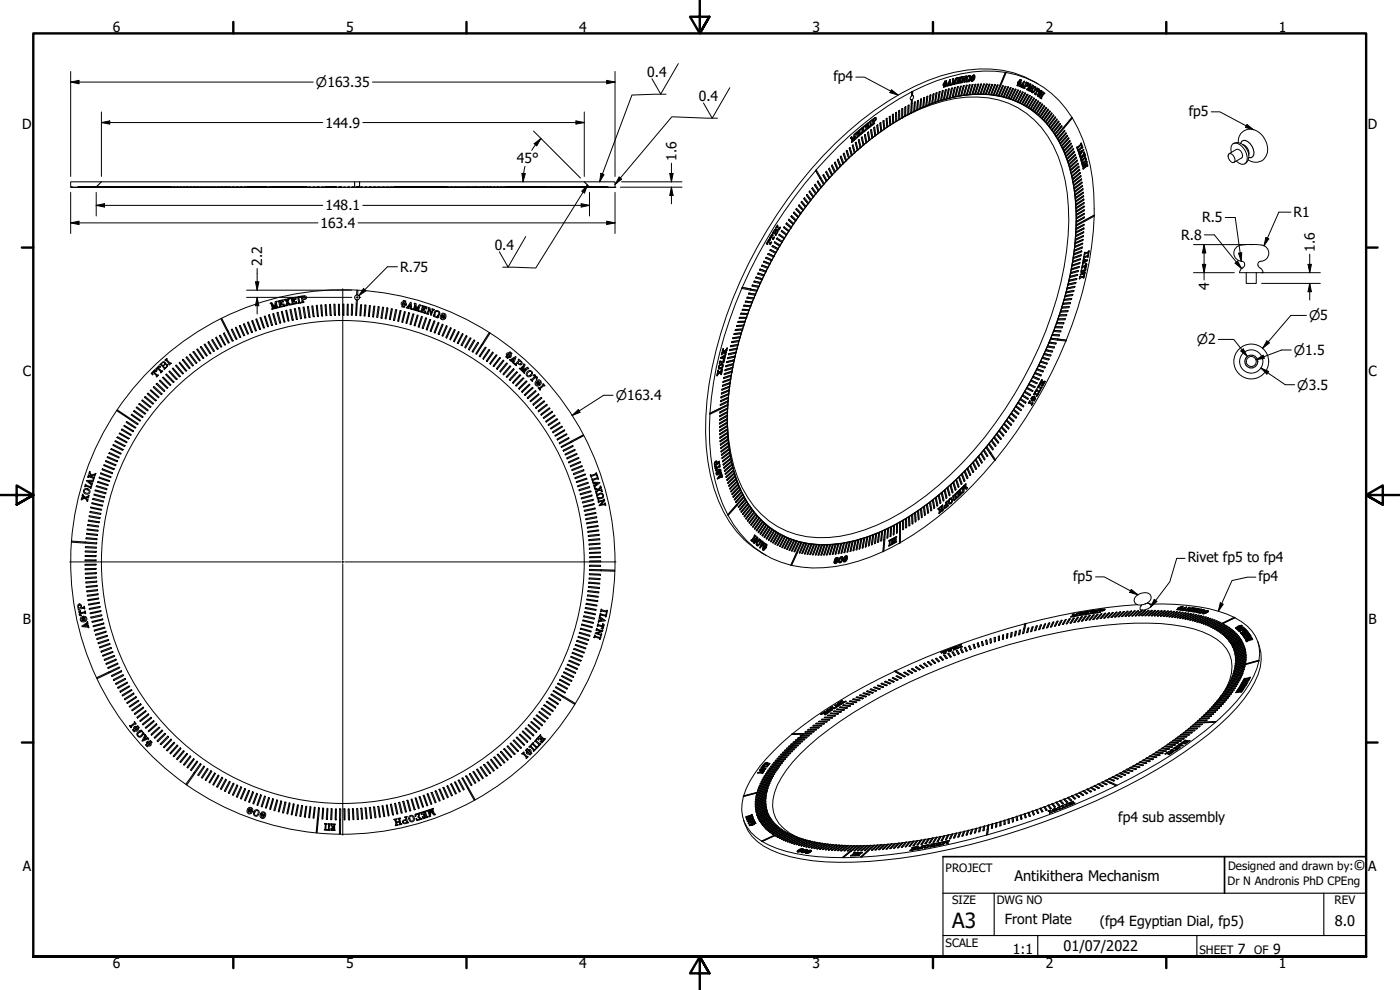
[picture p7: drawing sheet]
<svg xmlns="http://www.w3.org/2000/svg" width="420mm" height="297mm" viewBox="0 0 420 297" stroke-linecap="round" stroke-linejoin="round" font-family="sans-serif">
<defs><g id="words">
<text font-size="6.3" x="285.8" y="278.5">A3</text>
<g font-size="4.4">
<text x="406.2" y="261.1">©</text>
<text x="304.5" y="264.3">Antikithera Mechanism</text>
<text x="400.6" y="277.8">8.0</text>
<text x="319.2" y="285.4">01/07/2022</text>
</g>
<g font-size="4.2">
<text x="33.9" y="9.6">6</text>
<text x="103.8" y="9.6">5</text>
<text x="173.9" y="9.6">4</text>
<text x="243.8" y="9.6">3</text>
<text x="313.9" y="9.6">2</text>
<text x="383.8" y="9.6">1</text>
<text x="194.3" y="23">0.4</text>
<text x="250.1" y="24.3">fp4</text>
<text x="209.7" y="30.2">0.4</text>
<text x="356.7" y="34.7">fp5</text>
<text x="6.6" y="38.7">D</text>
<text x="97.7" y="38.3">144.9</text>
<text x="410.5" y="38.7">D</text>
<text x="155.1" y="49.1">45°</text>
<text x="203" y="48.2" transform="rotate(-90 203 48.2)">1.6</text>
<text x="97.7" y="63.1">148.1</text>
<text x="388.2" y="65.2">R1</text>
<text x="96.2" y="68.4">163.4</text>
<text x="354.5" y="72">R.8</text>
<text x="360.8" y="66.7">R.5</text>
<text x="148.5" y="74.9">0.4</text>
<text x="394.6" y="75.5" transform="rotate(-90 394.6 75.5)">1.6</text>
<text x="78.7" y="79.7" transform="rotate(-90 78.7 79.7)">2.2</text>
<text x="120.1" y="81.5">R.75</text>
<text x="362.9" y="87.1" transform="rotate(-90 362.9 87.1)">4</text>
<text x="6.8" y="112.9">C</text>
<text x="410.7" y="112.9">C</text>
<text x="356.4" y="168.7">Rivet fp5 to fp4</text>
<text x="322.1" y="174.3">fp5</text>
<text x="377.7" y="174.4">fp4</text>
<text x="6.9" y="187.2">B</text>
<text x="410.7" y="187.2">B</text>
<text x="335.6" y="246.5">fp4 sub assembly</text>
<text x="6.8" y="261.4">A</text>
<text x="410.6" y="261.4">A</text>
<text x="301.6" y="277.4">Front Plate</text>
<text x="330" y="277.8">(fp4 Egyptian Dial, fp5)</text>
<text x="304" y="286.3">1:1</text>
<text x="371.5" y="286.2">7</text>
<text x="382.1" y="286.2">9</text>
<text x="33.9" y="290.5">6</text>
<text x="103.8" y="290.5">5</text>
<text x="173.9" y="290.5">4</text>
<text x="243.8" y="290.5">3</text>
<text x="313.9" y="290.5">2</text>
<text x="383.8" y="290.5">1</text>
</g>
<g font-size="4">
<text x="94.8" y="26.1">⌀163.35</text>
<text x="392.9" y="96.1">⌀5</text>
<text x="359.2" y="103.3">⌀2</text>
<text x="388.3" y="106.5">⌀1.5</text>
<text x="389.3" y="116.9">⌀3.5</text>
<text x="184.8" y="120.1">⌀163.4</text>
</g>
<g font-size="3.5">
<text x="283.8" y="261.7">PROJECT</text>
<text x="368.6" y="261.1">Designed and drawn by:</text>
<text x="368.4" y="265.5">Dr N Andronis PhD CPEng</text>
<text x="285.8" y="271.3">SIZE</text>
<text x="299.1" y="271.3">DWG NO</text>
<text x="400.5" y="271.3">REV</text>
<text x="283.8" y="284">SCALE</text>
<text x="360" y="286.2">SHEET</text>
<text x="376.4" y="286.2">OF</text>
</g>
</g></defs>
<!-- layer: Visible (ANSI) -->
<g fill="none" stroke="#000" stroke-width=".3">
<path d="M256.8 39.9l.1 .2M256.9 39.9l1.1-.9-1.2 .9 .1 .2 .2-.2 .2 1.1M257 40l.3 1-.1 .3M257.5 39.8l.1 .2M257.6 39.8l.1-.1-.3 .4M257.7 39.7l.2 .6-.2 .1-.1-.2M258 39.6l-.1-.3-.6 .5 .1 .4 .2-.2M258 39l.1 .5-.1 .1-.2-.2M258 39.9l.1 .5M258.1 40l.1-.1h-.2l.1 .5-.5 .4M258.1 38.8l.1 .2M258.2 38.8l.5-.4-.6 .4 .8 .3-.3 .9"/>
<path d="M258.2 39.9l.2 .5-1.2 .9M258.5 39.9v.2M258.8 39.1l-.4 1.1M258.9 38.2l.1 .2M259 38.2l.5-.4-.6 .4 .1 .2 .2-.2-.2 .6-.4-.1 .1-.3M259 39.7l-.6 .5M259 38.3l-.1 .5-.3-.1M259.1 38.9l.6 .2-.1 .1M259.2 39.5l.1-.1-.3-.2-.2 .7v-.2M259.3 39.4l-.1 .3v-.3M259.5 37.8l-.4 1.1 .4 .2M259.5 37.7l.1 .1"/>
<path d="M259.6 37.7l1.1-.9-1.2 .9v.1l.3-.1 .2 1.1M259.7 37.7l.2 1.1-.1 .3M259.7 39.1l-.5 .6M259.8 39v.1M259.9 38.8l-.1 .2M260.2 37.5l.1 .3M260.3 37.6l.1-.1-.3 .4M260.3 39.8l.5 2.3M260.4 39.8l.2-.2-.3 .2 .5 2.3M260.4 38.2l-.1-.2-.2 .2 .1 .5 .5-.5M260.4 37.5l.1 .6-.2-.1M260.6 39.6l.5 2.4-.2 .2"/>
<path d="M260.7 37.4l-.1-.3-.6 .4 .1 .5 .1-.2M260.7 36.8l.1 .5-.1 .1-.2-.2M260.8 38.3v-.6l-.1 .5-.5 .4M260.9 37.7l.1 .6-1.2 .8M260.9 36.6l.1 .2M260.9 36.6l.6-.4-.6 .4 .1 .2 .2-.2 .1 1.2M261.1 36.7l.1 1.4-.1-.2M261.3 39l.3-.1 .4 2.4-.3 .2zM261.3 39l.4 2.5M261.3 37.7l-.1 .2M261.5 36.2l-.1 .3 .2 1.1 .1-.1h-.2M261.6 38.9l-.3 .2"/>
<path d="M261.6 36l.1 .2M261.7 37.5l-.5 .6M261.8 36.1l.2 1.1-.2 .3 .7-.6M261.8 37.3l.1 .2M262 37.2l-.1 .2M262.2 38.3l.4 2.5M262.3 38.3l.2-.1-.3 .1 .4 2.5M262.5 35.4l-.8 .6M262.5 38.2l.3 2.5-.2 .1M262.6 35.4l.3-.1-.2-.1-1.1 .8 .1 .2 .2-.1 .2 1.1M262.6 36.1l-.4 .3M262.6 36v.1l.1-.1"/>
<path d="M262.6 35.5h.1M262.7 35.9h.1M262.7 35.5l-.6 .4 .1 .5 .4-.3M262.7 35.6v.2M262.7 35.8v.1zM262.8 35.6v.2M262.9 35.3l.1 .4-.8 .9 .1 .5 .2-.2-.2 .1M263.1 37.6l.4 2.6-.4-2.6 .3-.1-.2 .2M263.4 37.5l.3 2.5-.9 .6M264.1 36.9l.3 2.6-.3-2.6 .3-.1-.3 .2M264.4 36.8l.2 2.6-.2 .1M264.4 39.5l-.7 .4"/>
<path d="M265 36.3l.3 2.5M265 36.3l.3-.1-.3 .1 .3 2.5M265.3 38.8l-.7 .5M265.3 36.2l.3 2.5-.3 .2M265.9 35.6l.2 2.6M266 35.7l.2-.2-.3 .1 .2 2.6M266.1 38.2l-.6 .4M266.2 35.5l.2 2.6-.2 .2M266.9 35l.1 2.6M267 35l.2-.1-.3 .1 .1 2.6M267 37.6l-.6 .4M267.2 34.9l.1 2.6-.2 .2"/>
<path d="M267.8 34.4l.2 2.7-.2-2.7 .3-.1-.2 .1M268.1 34.3l.1 2.6-.9 .6M268.8 33.8l.1 2.7M268.8 33.9l.3-.2-.3 .1 .1 2.7M268.9 36.5l-.7 .4M269.1 33.7l.1 2.7-.3 .1M269.7 33.2v2.7M269.7 35.9l-.5 .4M269.8 33.3l.2-.2-.3 .1v2.7M270 33.1v2.7l-.2 .2M270.9 32.5l-.3 .2 .1 2.7-.1-2.7M270.9 32.5l-.2 .2"/>
<path d="M270.9 32.6v2.7l-.9 .5M271.8 32l-.2 .2v2.7v-2.7M271.8 32l-.1 .2M271.8 34.8a42.6 42.6 0 0 1 24.8-5.4 25.6 25.6 0 0 1 19.5 14.4 54.4 54.4 0 0 1 4 31.6 117 117 0 0 1-27.8 59.7 84.4 84.4 0 0 1-29.2 22.5 36.9 36.9 0 0 1-24.1 2.7 26.8 26.8 0 0 1-17.7-17.2 51.5 51.5 0 0 1-2.9-15.2M271.9 32.1l-.1 2.7-.9 .4M272.5 31.7l.3-.1v2.7l-.3 .1zM272.8 31.6l-.3 .1v2.7M273.5 31.1l-.1 2.8 .1-2.8h.3l-.2 .1M273.5 30l.1 1.1v-1.1M273.6 28.8l-.5 .8 .4 .4M273.6 27.5v1.3M273.6 27.5a101.5 101.5 0 0 0-28.7 23.5"/>
<path d="M273.7 27.6l.2-.1v1.2l-.3 .1M273.8 31.1l-.2 2.8h-.2M273.8 29.9v1.1l-.2 .1M273.9 28.6l.3 .1v.4l-.4 .8-.3 .1M273.9 27.5h.1M274.4 30.7l-.1 2.8 .1-2.8 .3-.1-.2 .1M274.7 30.6l-.2 2.8-.2 .1M275.3 30.2l.3-.1-.1 2.9h-.3zM275.3 30.2l-.1 2.8M275.6 30.1l-.2 .2M276.3 29.7l-.2 2.9 .2-2.9h.3l-.2 .1M276.6 29.7l-.2 2.8-.3 .1"/>
<path d="M277.2 29.3l-.2 2.9 .2-2.9h.3l-.2 .1M277.5 29.3l-.3 2.8-.2 .1M278.2 28.9h.3l-.4 2.8-.2 .2zM278.5 28.9h-.3l-.3 3M279.1 28.6l-.3 2.9 .3-2.9 .3-.1-.3 .1M279.4 28.5l-.4 2.9-.2 .1M280 28.2h.3l-.4 2.9h-.2zM280 28.2l-.3 2.9M280.3 28.2l-.2 .1M281.2 27.8l-.3 .1-.3 2.9 .3-2.9M281.2 27.8l-.2 .1M281.2 27.8l-.4 2.9-.2 .1"/>
<path d="M281.9 27.5l-.4 3 .4-3h.3l-.3 .1M282.2 27.5l-.5 2.9-.2 .1M282.8 27.2l-.5 3M283 25.5l.1 .2M283.1 27.2l-.5 3h-.3l.5-3h.3l-.2 .1M283.1 25.6l.1 .2M283.1 25.2v.3M283.2 25.9v.3M283.2 25l-.1 .2M283.3 25.9v.1M283.3 25.5h.1M283.4 25.8l-.3 .3 .7-.1v-.2"/>
<path d="M283.5 25.6h.1M283.5 25.6l-.2-.2 .3-.5-.1 .7M283.5 24.4v.2M283.5 24.7l-.2 .3M283.5 25l-.1 .5M283.5 24.4l.6-.2-.6 .2 .1 .4M283.6 24.6a.65 .65 0 0 0-.5 .5 .65 .65 0 0 0 .3 .7v.1M283.7 27l-.5 3 .5-3h.3h-.2M283.8 25.3l-.1 .1M283.8 25.3h.1M283.9 25.2v.1zM283.9 25v.2"/>
<path d="M284 24.9l-.2-.1-.1 .7 .1-.1M284 27l-.6 2.9-.2 .1M284 25v.2M284.1 24.7l.1 .5-.6 .6M284.1 24.2l-.3 .5h.3h-.2M284.1 25.6l.1 .3M284.3 25.6l-.1 .1M284.6 26.7h.3l-.6 3h-.2zM284.6 26.7l-.5 3M284.9 25.5v.1M284.9 26.7h-.2M285 24.5l.1 .5-.4 .1 .3-.7 .1 .6"/>
<path d="M285 25h-.3M285 25.2l-.1 .4M285 25.4l-.1 .1M285 23.9l-.6 1.8M285.1 23.9l-1 2 .6-.1v-.2M285.1 25.5v-.3l-.6 .4M285.2 23.9l.1 1.4M285.5 25.3l-.1 .3-.5 .1M285.5 25.3v.2M285.5 26.5l-.6 3 .6-3 .3-.1-.2 .1M285.7 25.3h-.2M285.8 26.4l-.6 3-.3 .1"/>
<path d="M285.8 23.7l.1 .2M285.9 25.2h.1l-.1 .1 .2-1.1v1.2M285.9 23.7h.4h-.5v.2h.2l-.3 1.4M286 23.9l-.5 1.6 .5-.3M286 24.5l.1 .9 .7-1.4-.2 1.1M286.4 26.2l-.6 3.1 .6-3.1h.3l-.2 .1M286.5 25l-.1 .1M286.6 24.4l-.2 .9-.1-.2M286.7 26.2l-.7 3-.2 .1M286.9 23.4l-.6 1.5v-1.2M286.9 23.5l.4-.1h-.4l-.6 1.3M287 25l-.6 .3"/>
<path d="M287.2 24.9l-.1 .1M287.3 26.1l-.6 3 .6-3h.3h-.2M287.3 23.4l-.5 1.6h.2h-.2M287.4 23.3v.2M287.5 23.4l1.1-.3-1.2 .2 .2 .2-.3 1.4M287.5 23.5l-.4 1.6v-.2M287.6 26.1l-.7 2.9-.2 .1M287.8 24.5l.1-.3h-.2l-.2 .7 .5-.2M287.9 23.7v.3M288.1 23.6l-.4 .4M288.1 23.6l-.1 .1M288.1 23.7l-.1 .8-.3-.1 .1-.2"/>
<path d="M288.1 24.2l-.1 .6M288.2 25.9l-.7 3M288.2 24.3l-.2 .4-.5 .1M288.3 23.8l.1-.4h-.6l-.1 .6 .2-.1M288.3 24.3l-.1 .6-1.1 .2M288.5 25.9h-.3l-.7 3M288.5 25.9h-.2M288.5 25.9l-.8 3h-.2M288.5 24.6l-.1 .3M288.6 23.1l-.3 .7v-.4M288.8 24.6h.1h-.1l.3-1.2 .3 1.3M288.8 23v.3"/>
<path d="M288.8 23.1l.4-.1h-.4l-.1 .2h.3l-.4 1.5M288.9 23.2l-.6 1.6 .6-.2M289.1 25.7l-.7 3.1 .7-3.1h.3l-.2 .1M289.4 25.7l-.8 3-.2 .1M289.6 22.9v.2M289.6 22.9l.5-.1-.5 .1-.1 .2h.3l-.3 1.1-.3-1.2M289.7 23.1l-.3 .9M289.9 24.2v.4M290 25.6l-.8 3 .8-3h.3h-.2M290 24.2h-.1M290 23.9l.2 .4M290 23.7l.1 .2"/>
<path d="M290.1 24.2v.1M290.1 23.3v.4M290.1 22.8l-.6 1.9-.4-1.2M290.3 25.6l-.9 3h-.2M290.3 23.1l-.1 .3M290.4 22.8l-.1 .3M290.7 24l-.2 .5M290.7 22.7l-.2 .2M290.9 25.5l-.9 3M291 25.5h.2h-.3l-.9 3M291 23.5l-.3 .6M291 22.7l-.2 .1"/>
<path d="M291 24.1l-.1 .1M291 23.2v.3M291 22.7l.2 .1a.98 .98 0 0 0-1 .3 .98 .98 0 0 0-.1 1.1M291 23l.1 .3M291 23l.1 .1M291.1 24.1l-.2 .4h-.5l.6-1v-.5l-.3-.1-.4 .8v.9h-.4l.1-.4M291.2 25.5l-.9 3h-.2M291.2 22.8v.7l-.4 .7M291.3 23.9l.1 .3M291.3 24.1l.2 .2M291.3 23.6l.1 .4M291.4 23.4v.3"/>
<path d="M291.6 23l-.1 .4M291.7 24.2h.1M291.7 22.8v.3M291.7 23.4l-.1 .3M291.8 23.1l-.2 .8M291.8 23.1h.2zM291.9 24.1l-.1 .1 .1-.1M291.9 22.6l-.1 .3M292 25.3l-.2 .1-.9 3 .9-3M292 25.3l-.2 .1M292 22.7l.4-.2a1.12 1.12 0 0 0-.8 1.9M292 23.6v.2l.1-.2-.5 .2"/>
<path d="M292 25.4l-.9 3h-.2M292 23.9l-.1 .2 .2-.1M292.1 23.3h-.1M292.1 23.1l-.2 .3 .1-.3M292.2 23.1l-.1 .2M292.2 23.5h.1M292.3 23.5l-.3 .4 .2-.1M292.3 22.9h.1M292.3 23.1v.4M292.3 22.5l.2 .1-.1-.1M292.3 23.3h.1M292.4 22.8a.85 .85 0 0 0-.6 1.4"/>
<path d="M292.4 23.1l-.4 .7M292.4 23.4l-.1 .1M292.5 22.6a1.28 1.28 0 0 1-.9 1.8h.1M292.6 25.3h.3l-.9 3-.2 .1zM292.6 25.3l-.8 3.1M292.7 25.3h.2M293.5 25.3l-.9 3 .9-3h.3h-.3M293.8 25.3l-1 3h-.2M294.3 25.2l-1 3.1M294.4 25.3h.2l-.3-.1-1 3.1M294.6 25.3l-1 3h-.2M295.2 25.2l-1 3.1 1-3.1 .2 .1h-.2"/>
<path d="M295.4 25.3l-1 3h-.2M296 25.2l-1 3.1 1-3.1 .3 .1h-.2M296.3 25.3l-1.1 3h-.2M296.8 25.3l-1 3 1-3h.3h-.2M297.1 25.3l-1.1 3h-.2M297.6 25.3l-1 3.1 1-3.1 .3 .1-.2-.1M297.9 25.4l-1.1 3h-.2M298.5 25.4l-1.2 3 1.2-3 .2 .1-.2-.1M298.7 25.5l-1.1 3-.3-.1M299.3 25.5l-1.2 3.1 1.2-3.1 .3 .1-.3-.1M299.6 25.6l-1.3 3h-.2M300.1 25.6l.3 .1-1.3 3-.2-.1z"/>
<path d="M300.1 25.6l-1.2 3M300.1 25.6l.3 .1M300.9 25.7l-1.3 3.1 1.3-3.1 .2 .1h-.2M301.1 25.8l-1.3 3h-.2M301.7 25.9l-1.3 3 1.3-3 .2 .1-.2-.1M301.7 21.7l-1.5 3.8zM301.7 21.7a46.3 46.3 0 0 0-27.8 5.7M301.8 21.7h.1a28.2 28.2 0 0 1 19.8 13.5M301.9 26l-1.3 3-.2-.1M302 21.8l-1.6 3.8-.2-.1M302.4 26.1l-1.3 3 1.3-3h.3h-.2M302.7 26.1l-1.4 3.1-.2-.1"/>
<path d="M303.2 26.3l-1.3 3 1.3-3 .2 .1-.1-.1M303.4 26.4l-1.4 3-.1-.1M304 26.5l-1.4 3 1.4-3 .2 .1-.2-.1M304.2 26.6l-1.4 3-.2-.1M304.7 26.7l-1.5 3M304.8 26.8h.1l-.2-.1-1.5 3M304.9 26.8l-1.4 3-.2-.1M305.3 25.5v.2M305.4 25.5h.1M305.4 25.2l.2 .1M305.4 24.8v.4M305.4 27l.2 .1-.1-.1-1.5 3z"/>
<path d="M305.5 25.3l-.3 .4 .5 .2 .1-.2M305.5 24.6l-.1 .3M305.6 27.1l-1.4 2.9h-.2M305.6 24.4v.2M305.8 24.3l-.1 .2M305.8 24.6l.2-.1-.3 .7zM305.9 24.5l-.3 .6M306 25.1h.2zM306 25.1l.1 .1M306 24.3l-.1 .1M306 24.3h.1M306.1 25.8l-.1 .2"/>
<path d="M306.1 23.9v.2M306.2 27.3l.2 .1-.2-.1-1.5 3zM306.2 24.1l-.2 .2a.6 .6 0 0 0-.6 .4 .6 .6 0 0 0 .2 .7l-.1 .2M306.2 23.9l.4 .2-.5-.2v.5M306.2 24.6l-.3 .6M306.2 24.9l-.1 .1M306.2 24.9v.2M306.3 24.7l-.1 .2 .1-.1M306.3 24.4a.64 .64 0 0 1 .1 .7 .64 .64 0 0 1-.6 .3v.3l-.1-.1M306.4 27.4l-1.6 2.9h-.1M306.4 25.9h.1h-.1l.2-.3 .3 .2-.1 .3M306.6 24.1l-.3 .3"/>
<path d="M306.7 25.5l.3 .1zM306.7 25.5l.5-.7-.2 .8M306.7 26l.1 .1M306.8 27.6l.3 .1-1.5 2.9h-.2zM306.8 27.6l-1.4 3M306.8 25.8l-.2 .4 .1-.2M306.9 27.6l.2 .1M307 26.4l.5 .2 .1-.2M307 26.1h.1M307 25l-.1 .6M307.1 26.2l-.1 .2-.4-.2M307.1 26.2v.2"/>
<path d="M307.2 26.2h.1M307.3 24.4l-1.1 1.5M307.4 24.4l-1.4 1.5 .5 .2v-.2M307.4 24.4h.1M307.5 24.4l-.5 1.7M307.6 27.9l-1.6 2.9 1.6-2.9 .2 .1-.2-.1M307.8 28l-1.6 2.9-.2-.1M308 24.9l-.9 1.3M308 24.6l-.1 .2M308 31.9l.1 .1M308 24.7l.7 .3-.7-.4-.2 .2 .3 .1-.8 1.4M308.1 25.7l-.2-.1 .3 .2"/>
<path d="M308.2 26.7l-.1 .2M308.2 28.3l-1.6 2.8 1.6-2.8 .3 .1-.2-.1M308.2 25.7h.1M308.3 26.7h.1M308.3 25.6h.2zM308.3 25.6l.1 .1M308.5 28.4l-1.6 2.9-.2-.1M308.5 25.1l.1 .1-.4-.2-.3 .6M308.5 25.4l-.1 .2M308.5 25.2h.1M308.5 25.3h.1M308.5 26.8l.2 .1 .4-1.1-.5 1.4"/>
<path d="M308.6 25.4l-.1 .2M308.7 25a.61 .61 0 0 1-.1 .7 .61 .61 0 0 1-.8 .1l-.3 .6h.1h-.1M308.8 27.2l.4 .3 .1-.2M308.9 26.2l-.2 1 .9-1.1-.6 1M308.9 28.6l-1.6 2.9M308.9 27.1h.1M309 28.6l.2 .1-.3-.1-1.6 2.9M309.1 25.1l-1 1.8 .4 .2 .2-.2M309.1 25.2l.3 .1-.3-.2-.2 .2 .3 .1-.8 1.4M309.2 28.7l-1.7 2.9-.2-.1M309.2 32.7l.2 .1M309.3 26.4l-.5 .8v-.1"/>
<path d="M309.4 25.3l-.5 1.4 .9-1.2M309.5 27.5l.3 .3M309.5 27.3l.1 .3M309.6 27.1v.2M309.7 29l.1 .1-1.7 2.9-.2-.1 1.8-2.9-1.8 2.9M309.7 27.7l.1 .1M309.8 26.8l-.1 .4M309.8 33.1l.2 .1M309.9 26.5l-.1 .3M309.9 27.6h.1M309.9 25.6l.3 .1-.4-.2-.8 1M310 27.6l.2-.1z"/>
<path d="M310.1 26.2l-.1 .4M310.2 27.4v.1l.1-.1M310.2 25.7l-.2 .2-.8 1.3 .1 .1-.1-.1M310.3 26.1l-.1 .2M310.3 29.4l.2 .1-1.7 2.9-.2-.2 1.7-2.8-1.7 2.8 .2 .2M310.3 33.5l.3 .1M310.4 27.1l-.2 .3zM310.5 28.2l.4 .3M310.5 26l-.2 .1M310.5 26h.2a1.32 1.32 0 0 0-1 1.7 1.13 1.13 0 0 0 1.2-1.6l-.2-.1M310.6 27l-.2 .1M310.6 27l-.1 .2"/>
<path d="M310.6 26.7v.3l.1-.3M310.7 26.3l.1 .2v-.1M310.7 26.5v.2l.1-.2M310.7 26.3a1.04 1.04 0 0 0-.8 1.3h.1M310.9 29.8l-1.7 2.8 .1 .2M310.9 29.8l-1.7 2.8M310.9 29.9l.2 .1-1.8 2.8M311 26.9l.1 .1M311 34l.1 .1M311.2 27.2l-.4 .9h-.2M311.3 26.5l-.2 .4M311.4 26.8l-.7 1.3"/>
<path d="M311.4 26.5l-.4 .4 .1 .1 .3-.3M311.4 26.9l-.1 .3M311.4 28.7l.2 .2M311.4 28.5l.1 .2M311.4 26.8v.1M311.5 25.1a32 32 0 0 0-25.1-3.4 74.4 74.4 0 0 0-31.8 17.7 134.4 134.4 0 0 0-41.8 75.8 66.3 66.3 0 0 0 2.8 35 31.1 31.1 0 0 0 14.2 16.4M311.5 26.5v.6l.2-.4M311.6 30.3l.1 .1-1.7 2.8-.2-.2 1.7-2.7-1.7 2.7M311.6 28.9l.1 .1M311.6 34.5l.1 .1M311.6 27.9l-.1 .6M311.7 27.3l.1 .1"/>
<path d="M311.7 28.8h.1M311.7 27v.3M311.7 26.8h-.1M311.7 27.1v.2M311.8 27.2v-.2l-.4 .3-.5 1.2-.4-.3 .1-.2-.1 .2M311.9 26.7l.1 .3-.2 .4-.1-.1M312 28.7l-.2 .1 .2-.1M312 27.4l-.3 .6M312 28.2l.1 .1M312 28.5l.1 .1M312.1 28.3l-.1 .2zM312.1 28.6h.1"/>
<path d="M312.2 27.3l-.1 .2M312.2 28.3l-.2-.1-.3 .1 .2 .1M312.2 27.6l-.4 .7M312.2 27.7l.1 .4 .2-.3-.2 .2M312.2 29.4l.3 .2M312.2 30.8l.2 .1-1.8 2.7-.3-.1 1.8-2.8-1.7 2.9M312.2 29.2v.2zM312.3 28.3h.1M312.3 28.3l-.3 .4 .2-.1M312.4 27.2l-.1 .1M312.4 27.2h.2a1.21 1.21 0 0 0-1 1.8M312.4 28.1h.1"/>
<path d="M312.5 27.8l-.4 .8-.1-.1M312.5 28.2l-.2 .2M312.5 27.9l-.2 .4M312.5 27.7v.2l.1-.1M312.6 27.5a.99 .99 0 0 0-.7 1.3M312.6 27.5v.3v-.2M312.6 27.2a1.23 1.23 0 0 1-1 1.8M312.8 31.2l-1.9 2.8M312.8 31.2l.2 .2-1.9 2.7-.1-.1zM313.1 27.8l.1 .1M313.1 36l.3 .2M313.1 27.8l.1-.2-.9 1.6"/>
<path d="M313.2 27.9l-.8 1.4-.1-.1M313.2 27.7l.4 .3-.2 .1M313.4 31.7l.2 .2-1.9 2.7-.2-.2 1.9-2.7-1.9 2.7M313.5 28.1h-.1l-.9 1.5-.4-.3M313.7 36.6l.2 .1M314 32.2l.2 .2-1.9 2.7-.2-.1 1.8-2.8-1.8 2.8 .2 .1M314.6 32.8l.1 .1-1.9 2.7-.2-.1 2-2.7-2 2.7 .2 .1M314.7 37.7l.2 .2M315.1 33.3l.2 .2-1.9 2.7-.3-.2 2-2.7-1.9 2.7M315.2 38.3l.1 .2M315.6 38.9l.2 .2M315.7 38.9l2-2.5-2.1 2.5 .2 .2"/>
<path d="M315.7 33.9l.1 .2-1.9 2.6-.2-.2 2-2.6-2 2.6M316.1 34.5l-1.9 2.6 .2 .2M316.1 39.6l.2 .1M316.2 34.5l.1 .2-1.9 2.6-.2-.2zM316.7 35.1l.1 .2-1.9 2.6-.2-.2 2-2.6-2 2.6M317.2 35.8l.1 .1-2 2.6-.1-.2 2-2.6-2 2.6M317.7 36.4l.1 .2-2 2.5M318.2 37.1l.1 .1-2 2.5-.2-.2 2-2.5-2 2.5M318.6 37.7l.2 .2-2.1 2.5-.2-.2 2.1-2.5-2.1 2.5M319.1 38.4l.1 .2-2.1 2.5-.2-.2 2.2-2.5-2.2 2.5M319.2 38.3l.1 .2M319.5 39.1l.1 .2-2.1 2.5-.1-.2 2.1-2.5-2.1 2.5"/>
<path d="M320 39.9v.2l-2.1 2.3M321.7 35.2l-2.6 3.1 .1 .2 2.7-3.1-.1-.2M321.7 35.2l-2.6 3.1M321.9 35.5a53.6 53.6 0 0 1 6.5 29M21.4 56.2h.1M21.5 56.2h2.8M24.3 56.2h.2M24.6 56.2h-.1M24.8 56.2h-.2M25 56.2h.1M25.1 56.2h-.3M25.3 56.2h-.2"/>
<path d="M25.4 56.2h-.1M25.6 56.2h-.2M25.8 56.2h-.2M25.8 56.2h.5M25.9 56.2h.1M26.3 56.2h.2M26.7 56.2h-.2M26.9 56.2h-.2M27.1 56.2h-.2M27.4 56.2h-.3M28.5 56.2h-1.1M28.6 56.2h-.1"/>
<path d="M28.8 56.2h-.2M28.8 56.2h.1M28.9 56.2h.1M29 56.2h.3M29.3 56.2h.1M29.4 56.2h.3M29.7 56.2h.1M30.1 56.2h-.3M30.3 56.2h-.2M30.3 56.2h.3M30.6 56.2h.1M30.7 56.2h.4"/>
<path d="M31.1 56.2h.1M31.2 56.2h.4M31.6 56.2h.1M31.7 56.2h.4M32.1 56.2h.2M32.3 56.2h.4M32.7 56.2h.1M32.8 56.2h.5M33.3 56.2h.1M33.4 56.2h.5M33.9 56.2h.1M34 56.2h.5"/>
<path d="M34.5 56.2h.1M34.6 56.2h.4M35 56.2h.1M35 56.2h-13.8v-1.6h163.4v1.6h-9.4M35 56.2h.2M38.6 56.2h-3.4h31.1M38.6 56.2h.1M38.7 56.2h.6M39.3 56.2h.2M39.5 56.2h.6M40.1 56.2h.2M40.3 56.2h.6"/>
<path d="M40.9 56.2h.2M41.1 56.2h.6M41.7 56.2h.2M41.9 56.2h.6M42.5 56.2h.2M42.7 56.2h.6M43.3 56.2h.3M43.6 56.2h.6M44.2 56.2h.2M44.4 56.2h.7M45.1 56.2h1.3M46.9 56.2h-.5"/>
<path d="M47.2 56.2h-.3M47.5 56.2h-.3M47.8 56.2h-.3M47.8 56.2h.1M47.9 56.2h.9M49.1 56.2h-.3M49.2 56.2h-.1M49.2 56.2h.2M49.4 56.2h.6M50.2 56.2h-.2M51.1 56.2h-.9M51.2 56.2h-.1"/>
<path d="M51.4 56.2h-.2M51.4 56.2h.3M51.7 56.2h.2M51.9 56.2h.8M52.7 56.2h.2M53.7 56.2h-.8M53.9 56.2h-.2M53.9 56.2h.8M54.7 56.2h.3M55 56.2h.8M55.8 56.2h.2M56 56.2h.9"/>
<path d="M56.9 56.2h.2M57.1 56.2h.8M57.9 56.2h.3M58.2 56.2h.8M59 56.2h.3M59.3 56.2h.8M60.1 56.2h.3M60.4 56.2h.9M61.3 56.2h.2M61.5 56.2h.9M62.4 56.2h.3M62.7 56.2h.8"/>
<path d="M63.5 56.2h.3M63.8 56.2h.9M64.7 56.2h.2M64.9 56.2h.9M65.8 56.2h.3M66.1 56.2h.2M66.3 56.2h.1M66.3 56.2h40.8h-.2M68.4 56.2h-1.9M68.5 56.2h-.1M68.5 56.2h.9M69.4 56.2h.3"/>
<path d="M70.6 56.2h-.9M70.9 56.2h-.3M70.9 56.2h.9M71.8 56.2h.3M72.1 56.2h.9M73 56.2h.3M73.3 56.2h1M74.3 56.2h.2M74.5 56.2h1M75.5 56.2h.3M75.8 56.2h1M76.8 56.2h.2"/>
<path d="M77 56.2h1M78 56.2h.3M78.3 56.2h1M79.3 56.2h.3M79.6 56.2h1M80.6 56.2h.3M80.9 56.2h.2M81.1 56.2h.5M82.5 56.2h-.9M82.5 56.2h.1M83.1 56.2h-.6M83.1 56.2h.1"/>
<path d="M83.3 56.2h-.2M83.3 56.2h.1M83.4 56.2h1.5M85.1 56.2h-.2M85.1 56.2h.1M85.2 56.2h1M87.1 56.2h.1M88.8 56.2h-2.6M88.9 56.2h-.1M89 56.2h-.1M89 56.2h.1M89.1 56.2h.9"/>
<path d="M90 56.2h.1M90.1 56.2h1.2M91.7 56.2h-.4M91.8 56.2h-.1M92.1 56.2h-.3M92.2 56.2h.4M93.3 56.2h-.7M93.6 56.2h.3M94.6 56.2h-.7M94.9 56.2h.1M94.9 56.2h.3M95.5 56.2h-.3"/>
<path d="M95.6 56.2h-.1M95.9 56.2h-.3M96.2 56.2h.4M96.8 56.2h-.2M96.9 56.2h-.1M97.2 56.2h-.3M97.3 56.2h.2M97.5 56.2h.4M98.1 56.2h-.2M98.1 56.2h.1M98.4 56.2h-.3M98.4 56.2h.5"/>
<path d="M98.9 56.2h.3M99.2 56.2h.5M99.7 56.2h.5M99.7 56.2h.1M100.2 56.2h.3M101 56.2h-.5M101.6 56.2h.3M102.3 56.2h-.4M102.9 56.2h.6M103.5 56.2h.1M104.1 56.2h.1M104.5 56.2h-.3"/>
<path d="M104.8 56.2h-.3M104.9 56.2h-.1M105.4 56.2h.1M105.5 56.2h.6M105.9 56.2h.1M106.1 56.2h.1M106.7 56.2h.2M106.9 56.2h.1M107 56.2h.1M107.6 56.2h-.2M108 56.2h.2M108.5 56.2h-.3"/>
<path d="M108.5 56.2h.1M108.6 56.2h.3M109.3 56.2h.2M109.5 56.2h.4M109.9 56.2h.1M109.9 56.2h.3M110.5 56.2h.4M111.2 56.2h-.3M111.5 56.2h-.3M111.8 56.2h.4M112.5 56.2h-.3M112.9 56.2h-.4"/>
<path d="M113 56.2h.5M113.5 56.2h.3M113.8 56.2h.1M114.2 56.2h-.4M114.3 56.2h.5M115.1 56.2h-.3M115.5 56.2h-.4M115.6 56.2h.5M116.1 56.2h.4M116.5 56.2h.1M117.4 56.2h-.9M117.8 56.2h-.4"/>
<path d="M117.8 56.2h.3M118.1 56.2h.6M119.1 56.2h-.4M119.1 56.2h.2M119.3 56.2h.8M120.4 56.2h-.3M120.4 56.2h.1M120.6 56.2h-.2M120.7 56.2h-.1M121.8 56.2h-1.1M121.8 56.2h.1M121.9 56.2h-.1"/>
<path d="M122 56.2h-.1M122.2 56.2h-.2M123.2 56.2h-1M123.4 56.2h-.2M123.5 56.2h-.1M123.7 56.2h-.2M123.7 56.2h.1M123.8 56.2h.1M124.1 56.2h-.2M124.3 56.2h-.2M124.4 56.2h-.1M124.9 56.2h-.5"/>
<path d="M125 56.2h-.1M125.9 56.2h-.9M126.4 56.2h-.5M126.6 56.2h-.2M126.6 56.2h.1M128.2 56.2h-1.6M128.4 56.2h-.2M128.5 56.2h-.1M129 56.2h-.5M129.4 56.2h-.4M129.6 56.2h-.2M129.6 56.2h.1"/>
<path d="M130.3 56.2h-.7M130.4 56.2h-.1M130.6 56.2h-.2M130.9 56.2h-.3M131.2 56.2h-.3M131.6 56.2h-.4M131.9 56.2h-.3M132 56.2h-.1M132 56.2h.1M132.1 56.2h.1M132.3 56.2h-.1M132.5 56.2h-.2"/>
<path d="M132.7 56.2h-.2M132.9 56.2h-.2M133.3 56.2h-.4M133.7 56.2h-.4M133.9 56.2h-.2M133.9 56.2h.3M134.2 56.2h.1M135.2 56.2h-1M135.5 56.2h-.3M136.4 56.2h-.9M136.7 56.2h-.3M137.6 56.2h-.9"/>
<path d="M137.8 56.2h-.2M138.8 56.2h-1M139 56.2h-.2M139.9 56.2h-.9M140.2 56.2h-.3M141.1 56.2h-.9M141.4 56.2h-.3M142.2 56.2h-.8M142.5 56.2h-.3M143.4 56.2h-.9M143.7 56.2h-.3M144.5 56.2h-.8"/>
<path d="M144.5 56.2h.1M144.6 56.2h2.2h-39.7M147.1 56.2h.1M147.1 56.2h-.3M147.1 56.2h28h-3.7M147.8 56.2h-.7M148.1 56.2h-.3M148.9 56.2h-.8M149.2 56.2h-.3M150 56.2h-.8M150.2 56.2h-.2M151 56.2h-.8"/>
<path d="M151.3 56.2h-.3M151.3 56.2h.5M151.8 56.2h.1M151.9 56.2h.1M152 56.2h-.1M152.2 56.2h-.2M152.4 56.2h-.2M152.6 56.2h-.2M152.9 56.2h-.3M152.9 56.2h.1M153 56.2h-.1M153.7 56.2h-.7"/>
<path d="M154.8 56.2h-1.1M154.9 56.2h-.1M155.5 56.2h-.6M155.7 56.2h-.2M156.5 56.2h-.8M157.1 56.2h-.6M157.2 56.2h-.1M157.6 56.2h-.4M158.3 56.2h-.7M158.7 56.2h-.4M158.9 56.2h-.2M159.2 56.2h-.3"/>
<path d="M159.5 56.2h-.3M159.6 56.2h-.1M159.9 56.2h-.3M160.1 56.2h-.2M160.2 56.2h-.1M160.4 56.2h-.2M160.5 56.2h-.1M160.9 56.2h-.4M161.1 56.2h-.2M161.4 56.2h-.3M161.6 56.2h-.2M161.9 56.2h-.3"/>
<path d="M162.2 56.2h-.3M162.3 56.2h-.1M162.3 56.2h.1M162.4 56.2h-.1M162.9 56.2h-.5M163 56.2h-.1M163.6 56.2h-.6M164.1 56.2h-.5M164.3 56.2h-.2M164.9 56.2h-.6M165.1 56.2h-.2M165.7 56.2h-.6"/>
<path d="M165.7 56.2h.2M165.9 56.2h.1M166.5 56.2h-.6M166.6 56.2h-.1M167.2 56.2h-.6M167.4 56.2h-.2M167.9 56.2h-.5M167.9 56.2h.2M168.1 56.2h.1M168.7 56.2h-.6M168.8 56.2h-.1M169.3 56.2h-.5"/>
<path d="M169.3 56.2h.2M169.5 56.2h.1M170 56.2h-.5M170.2 56.2h-.2M170.7 56.2h-.5M170.8 56.2h-.1M171.3 56.2h-.5M171.3 56.2h.1M175.2 56.2h-.1M175.6 56.2h-.3M175.7 56.2h-.1M176.1 56.2h-.4"/>
<path d="M176.2 56.2h-.1M176.5 56.2h-.3M176.6 56.2h-.1M176.9 56.2h-.3M177 56.2h-.1M177 56.2h.1M177.1 56.2h.2M177.4 56.2h-.1M178.8 56.2h-1.4M179 56.2h-.2M179.7 56.2h-.7M180 56.2h-.3"/>
<path d="M180.3 56.2h-.3M180.5 56.2h-.2M180.6 56.2h-.1M181 56.2h-.4M181.1 56.2h-.1M181.2 56.2h-.1M181.4 56.2h-.2M181.5 56.2h-.1M181.7 56.2h-.2M181.8 56.2h-.1M184.5 56.2h-2.7M241.2 59.6l1.3 1.6-1.3-1.6 .3-.2-.2 .2"/>
<path d="M241.5 59.4l1.2 1.5-.2 .3M242.3 58.4l1.2 1.6-.3 .2M242.8 57.6l1.2 1.6M242.9 57.6l.2-.3-.3 .3 1.2 1.6M243.1 57.3l1.2 1.7-.2 .2M243.6 56.5l1.3 1.7M243.7 56.6l.1-.3-.2 .2 1.2 1.7M243.9 56.3l1.2 1.7-.3 .2M244 59.2l-.5 .7M244.4 55.5l1.2 1.8M244.5 55.6l.2-.3-.3 .2 1.2 1.8M244.7 55.3l1.1 1.8-.2 .2"/>
<path d="M244.8 51.2l1.3 2.3M244.8 51.2a137.9 137.9 0 0 0-22 35M244.8 58.2l-.6 .7M244.9 51l-.1 .3M245 51l1.3 2.3-.2 .2M245.3 54.5l1.1 1.8M245.4 54.6l.1-.3-.2 .2 1.1 1.8M245.5 54.3l1.1 1.8-.2 .2M245.6 57.3l-.6 .6M246.1 53.5l1.1 1.9M246.3 53.4l-.2 .1 1 1.9M246.3 53.3l-.1 .3"/>
<path d="M246.4 53.4l1 1.8-.2 .2M246.4 56.3l-.6 .7M247.2 52.4l-.2 .2 1 1.8M247.2 55.4l-.6 .6M247.2 52.4l1 1.9-.2 .2M247.8 51.6l1 1.9M248 54.4l-.6 .7M248 51.4l-.2 .2 1 1.9M248 51.4l-.1 .3M248.1 51.4l.9 1.9-.1 .3M248.7 50.7l1 1.9-1-1.9 .3-.2-.2 .2M248.8 53.5l-.6 .7"/>
<path d="M249 50.5l.9 1.9-.2 .2M249.6 49.8l.9 2-.9-2 .2-.3-.2 .3M249.6 52.6l-.6 .7M249.8 49.6l.9 1.9-.2 .3M250.4 48.8l.9 2.1M250.4 51.8l-.5 .6M250.5 48.9l.2-.2-.3 .1 .9 2.1M250.7 48.7l.8 2-.2 .2M251.3 47.9l.9 2.1-.9-2.1 .3-.1-.2 .2M251.3 50.9l-.6 .6M251.6 47.8l.8 2-.9 .8M252.2 47.1l.8 2.1-.8-2.1 .3-.2-.3 .2"/>
<path d="M252.5 46.9l.7 2.1-.8 .8M253.1 46.2l.7 2.1M253.1 46.2l.3-.2-.3 .2 .7 2.1M253.4 46l.7 2.2-.2 .2M253.8 48.3l-.6 .6M254 45.3l.7 2.2M254 45.4l.3-.2-.3 .1 .7 2.2M254.3 45.2l.7 2.1-.3 .2M254.7 47.5l-.6 .6M254.8 44.5l.8 2.2M254.9 44.5l.2-.2-.3 .2 .7 2.2M255.1 44.3l.7 2.2-.3 .2"/>
<path d="M255.2 41.3l.1 .2M255.3 41.4l.4-.4-.5 .5 .3-.1 .3 1M255.4 41.4l.3 1-.1 .3 .5-.6M255.5 42.6l.2 .1M255.5 46.7l-.6 .6M255.7 41l.5 .8 .1-1.3 .4-.4-.4 .3-.1 1.3M255.7 42.4l-.1 .2M255.7 41.6l.7 .5v-1.2l.2 .8M255.8 43.7l.7 2.2-.7-2.2 .2-.2-.2 .2M256 43.5l.7 2.2-.9 .8M256.3 42.2l-.6-.7 .2 .8 .2-.2-.2 .1M256.4 41.1l.1 .9-.1-.2"/>
<path d="M256.6 41.6l-.1 .3M256.7 42.8l.6 2.4M256.7 40.1l-.1 .3 .3 1.1 .1-.2-.2 .1M256.8 42.9l.2-.2-.3 .1 .6 2.3M257 42.7l.6 2.3-.3 .1M257 41.3l-.5 .7M257.1 41.2l.1 .1M257.3 45.1l-.6 .6M257.3 41l-.1 .2M257.6 42.1l.5 2.3M257.6 42.1l.2-.2-.2 .2 .5 2.3M257.9 41.9l.5 2.3-.2 .2"/>
<path d="M258.1 40.4l-.5 .5-.1-.5 .2-.2v.2M258.1 44.4l-.5 .5M258.4 40.1l.1 .1M258.5 41.3l.6 2.3M258.6 41.3l.2-.2-.3 .2 .5 2.3M258.8 41.1l.5 2.4-.3 .1M259 43.6l-.6 .5M259.4 40.5l.5 2.4M259.5 40.5l.2-.1-.3 .1 .5 2.4M259.7 40.4l.5 2.3-.2 .2M259.9 42.9l-.6 .5M260.8 42.2l-.6 .5"/>
<path d="M261.7 41.5l-.6 .4M262.6 40.8l-.6 .5M316.6 40.2l.1 .2M317 40.9l.1 .2M317.5 41.6v.2M317.8 42.2l.1 .3M317.8 42.3l2.2-2.4-2.2 2.3 .1 .2M318.2 43l.1 .2M318.6 43.8l.1 .1M318.9 44.5l.2 .2M319.3 45.2l.1 .3M319.6 46l.1 .2"/>
<path d="M320 46.8v.2M320.3 47.6v.2M320.3 40.6l.2 .2-2.2 2.4-.2-.2 2.2-2.4-2.2 2.4M320.5 48.5l.1 .2M320.8 41.4v.2l-2.1 2.3-.2-.2 2.3-2.3-2.3 2.3M320.8 49.3l.1 .2M321 50.1l.1 .3-.1-.3 2.3-2-2.2 2.1M321.1 42.2l.1 .2-2.1 2.3-.2-.3 2.2-2.3-2.2 2.3M321.2 51l2.4-2v.2l-2.2 2zM321.2 51l.2 .2M321.5 43l.1 .2-2.2 2.3-.2-.3 2.3-2.2-2.3 2.2M321.5 51.8l.1 .3"/>
<path d="M321.8 43.8l.1 .2-2.2 2.2-.1-.2 2.1-2.2-2.1 2.2M321.9 53.6l.1 .3M322.1 54.6l.1 .2M322.2 44.6v.2l-2.2 2.2-.1-.2 2.3-2.2-2.3 2.2M322.3 55.5v.2M322.5 45.5v.2l-2.2 2.1-.1-.2 2.3-2.1-2.3 2.1M322.5 56.5v.2M322.6 57.4v.2M322.6 58.3l2.4-1.6-2.4 1.6 .1 .3M322.7 58.4v.2M322.7 46.3l.1 .3-2.2 2.1-.1-.3 2.2-2.1-2.2 2.1M322.8 59.3v.3"/>
<path d="M323 47.2l.1 .2-2.2 2.1-.2-.2 2.3-2.1-2.3 2.1M323.1 44.2l.3 .6M323.2 44.3l.1-.2-.2 .1 .3 .6 1.1-1.3 .2 .6-1.1 .8M323.3 48.1l.1 .2-2.3 2.1M323.4 45l.2-.1zM323.5 49l-2.2 2M323.5 45.1l.2 .5M323.6 45.6l.2 .5M323.7 45.7l.1-.2-.2 .1 .2 .5 .4-.4 .1 .4M323.8 49.9v.3l-2.3 1.9v-.3l2.2-1.9-2.2 2M323.8 46.3h.3zM323.8 45.5l1.4-.6-1.3 .7"/>
<path d="M323.8 46.3l.2 .5M323.9 46.4l.2 .4M324 50.8l.1 .3-2.3 1.9-.1-.3 2.3-1.9-2.3 2 .1 .2M324 46.8l.2 .6M324.1 46.8l.1 .5M324.1 45.7v.7l.1-.3M324.2 51.8l.1 .2-2.3 1.9-.1-.3 2.3-1.8-2.3 1.9M324.2 47.6l.2-.1zM324.2 47.6l.2 .5M324.3 45.6l.6-.3-.5 .7zM324.3 43l.1 .3-1 1-.1-.2M324.3 47.6l.1 .5"/>
<path d="M324.4 52.7v.3l-2.2 1.8-.2-.2 2.4-1.9-2.4 1.9M324.4 43.1l.1-.2-1.1 1.3M324.4 48.3l.2 .5M324.5 43.5l.2 .5-1 1M324.5 43l.5 1.3h-.2M324.6 53.7v.3l-2.3 1.7-.1-.2 2.4-1.8-2.4 1.8M324.7 47l-.2 .6 .3-.6-.5 .1 .1 .1-.2 .1M324.7 54.7l.1 .2-2.3 1.8-.1-.3 2.3-1.7-2.3 1.7M324.7 45.4l-.3 .4M324.8 46.8l-.7 .1M324.9 44.4l-.1-.1-1.1 1.3-.3-.6M324.9 55.7v.2l-2.3 1.7-.1-.3 2.4-1.6-2.4 1.6"/>
<path d="M325 50.1l-.2-.5 .2-.1-.2 .1 .2 .5 1-1.1-.9 1.6M325 49h.1M325 50.6l.1 .1M325 56.7v.2l-2.3 1.7M325.1 49l-.3 .3M325.1 57.7l.1 .2-2.4 1.7-.1-.3 2.4-1.6-2.4 1.6M325.1 47.6l-.1 .3M325.2 58.7v.3l-2.3 1.6M325.2 45.7l.2 .2M325.2 44.9l-1.2 1.9M325.3 59.8v.2l-2.3 1.6-.1-.3 2.4-1.5-2.4 1.5M325.3 45.9l-.4 .9"/>
<path d="M325.3 45.8l.2-.1-.7 1.1h-.5M325.4 46.2h.1M325.4 48.5l-.4 .3M325.4 47.4l-.2 .2M325.5 45.7l.1 .4-.2 .1M325.5 46.3l-.4 .5 .4-.2M325.5 46.5l.1 .2M325.5 46.5l.2-.1-.6 .3M325.6 48.3l-.1 .2M325.6 47.3l-.1 .1M325.7 47.3h.1a1.01 1.01 0 0 0-1 1l.2-.5M325.7 46.4l.1 .4h-.2"/>
<path d="M325.7 47h-.7l-.6 1.1M325.8 47.6a1.01 1.01 0 0 1-1.2 1.2l.2 .5-.2-.5 .4-.1M325.8 48.1l-.1 .3M325.8 47.6l.1 .3M325.8 47.9v.3M325.8 49.2l-.8 1.5 1.3-1 .1 .2M325.8 47.6l-.5 .2-.7 1-.2-.5 .4-.3-.3 .3M325.8 47.8l.1 .2M325.8 47.3a1.16 1.16 0 0 1-.8 1.8v-.2M326 48.5l.1 .2M326.1 48.7l-1.1 .9v-.1M326.1 48.5l.1-.1-1.2 1.2"/>
<path d="M326.2 49.3l.1 .3M326.2 48.4l.1 .4-.8 1.5 .7-.8M326.3 49.4v-.2l-.7 .9M326.4 49.3l.1 .5h-.2M368.7 46.3l.3-.2a1.82 1.82 0 0 1 1.4 2.6 1.82 1.82 0 0 1-1.7-2.4zM368.9 46.1l2.2-1.3a1.71 1.71 0 0 1 1.5 2.6l-2.3 1.3M369.5 45.7a1.98 1.98 0 0 1 1-2.7 4.5 4.5 0 0 1 3.8 5.2l-.3 .6a1.92 1.92 0 0 1-2.9-.5M370.1 43.1a3.4 3.4 0 0 1 4.5 2.7 2.93 2.93 0 0 1-1 3.3M371.6 42.8a3.7 3.7 0 0 1 2-3.7 3.7 3.7 0 0 1 4.3 .6 6.3 6.3 0 0 1 2.1 7 3.6 3.6 0 0 1-5.4 1.3M228.7 79.5l1.8 .7-1.8-.7-.1 .4 1.8 .6 .1-.3M228.8 79.6l-.2 .3M229.3 78.3l-.1 .4"/>
<path d="M229.4 78.4l1.7 .7M229.9 77.2l1.8 .8-1.8-.8-.1 .3 1.8 .8 .1-.3M230 73.1l.4 .3-.1-.4 .1-.3 .8 .4-.1 .2M230 77.2l-.2 .3M230.5 76v.4M230.6 72.4l.7 .4 .3-.1M230.6 76.1l1.7 .8M230.7 71.8l-.7 1.4M230.8 71.8l.3 .2-.4-.2-.7 1.3M230.9 79.4l-.4 .8M231 71.5v.2M231 71.4v.2"/>
<path d="M231 71.7l.2 .1M231.1 79.1l-1.8-.8-.1 .3 1.8 .8 .1-.3M231.1 71.1v.3M231.1 72l-.5 .4 .7 .4M231.2 74.8l1.8 1-1.8-1-.1 .4 1.7 .9 .2-.3M231.2 71.1v.1M231.3 74.9l-.2 .3M231.4 70.8l.1 .2M231.4 71l-.1 .1M231.4 70.7v.2M231.4 71.1h.1M231.4 71l.2 .1"/>
<path d="M231.4 72.6v.3M231.5 70.4l-.1 .3M231.5 72.7h.1M231.5 78.3l-.4 .8M231.6 71.3l.4 .3v.3M231.6 72.7l-.4 .7-.1-.3M231.6 70.3v.2M231.8 70l.1 .1M231.8 70.6h.1M231.8 70.3l-.3 .1v.7h-.4l-.1 .4 .2 .3 .2-.5 .7 .3M231.8 70.6l-.1 .4 .6 .4 .1-.3-.2 .2M231.8 70.3l-.1 .1"/>
<path d="M231.9 73.7l-.1 .3M231.9 70.4l.1 .1-.1 .1M231.9 70.6h.1M231.9 71.8l.2 .1M231.9 73.7l1.7 1-1.7-1-.2 .3 1.7 1M232 71.6v.2M232.1 77.2l-.4 .8M232.3 76.9l-1.8-.9-.1 .3 1.8 .9 .2-.3M232.4 72.8l1.7 1.1M232.4 71.1l-.4 .8M232.5 72.5l1.7 1.1-.1 .3-1.7-1.1zM232.6 68.8l-.7 1.2"/>
<path d="M232.6 72.6l-.1 .2M232.7 70.6l.1 .1M232.7 68.7v.1M232.7 76l-.4 .9M232.8 68.9l.1 .2zM232.8 68.9h.1M232.8 70.3l-.1 .3M232.8 69.3l-.3 .5M232.8 68.2l.2 .2M232.8 69.1h.1M232.8 69.2h.1M232.8 68.9l-.6 .7 .3 .3 .4-.6"/>
<path d="M232.8 68.9l.1 .1M232.9 68.7l-.3 .1-.8 1.2 .1 .1 .2-.3 .8 .6M232.9 68.7h-.1M232.9 68.3l.4-.8-.5 .7 .2 .2 .2-.3 .7 .6M232.9 68.7l.1 .4M233 71.7l1.7 1M233 69h.2M233.1 71.7l.1-.3-.2 .3 1.7 1M233.1 68.1l.7 .6v.2M233.1 69v.1M233.2 69.2l.1 .1M233.3 69.2l.1 .2z"/>
<path d="M233.3 69.2l-.4 .2-.3 .5 .4 .3 .3-.5M233.3 69.6l-.4 .5M233.3 71.4l1.6 1.1-.2 .3M233.3 69.4h.1M233.3 69.5v.2l.1-.2M233.3 69l.3 .2-.2 .5-.6 1-.1-.1 .1-.3-.7-.4M233.3 67.6v.3l.8 .5 .1-.2-.2 .2M233.4 74.9l-.5 .9M233.7 68.9h.1M233.7 70.5l1.6 1.1M233.8 70.6l.1-.3-.2 .2 1.6 1.1M233.8 68.7v.2"/>
<path d="M234 70.3l1.5 1.1-.1 .3M234 73.8l-.6 1.2M234.2 68.2l.1 .1-.5 .6M234.4 69.4l1.7 1.2-1.7-1.2 .2-.3-.1 .4M234.7 72.7l-.5 .8M234.7 69.2l1.5 1.1-.7 1.1M235.2 68.3l1.5 1.2M235.3 68l-.1 .3 1.5 1.2M235.3 68l-.1 .3M235.3 71.6l-.5 .8M235.4 68.1l1.5 1.1-.2 .3M235.9 67.2l1.5 1.2"/>
<path d="M235.9 67.2l.2-.3-.2 .3 1.5 1.2M236.1 66.9l1.5 1.2-.2 .3M236.6 66.1l1.5 1.3M236.7 69.5l-.5 .8M236.8 65.8l1.5 1.3-.2 .3-1.5-1.3zM236.9 65.8l-.2 .3M237.4 68.4l-.5 .8M237.5 64.7l-.1 .3 1.4 1.3-1.4-1.3zM237.6 64.7l1.4 1.4-.2 .2M238.1 63.9l1.5 1.4-1.5-1.4 .2-.3-.1 .3M238.1 67.3l-.6 .8M238.3 63.7l1.4 1.3-.1 .3"/>
<path d="M238.8 66.3l-.5 .7M238.8 62.8l1.5 1.4M239.1 62.5l1.4 1.5-.2 .2-1.5-1.4zM239.1 62.6l-.2 .2M239.5 65.3l-.5 .7M239.6 61.7l1.4 1.5M239.7 61.8l.2-.3-.3 .2 1.4 1.5M239.9 61.5l1.3 1.5-.2 .2M240.2 64.2l-.5 .8M240.4 60.6l1.4 1.6M240.6 60.4l1.4 1.6-.2 .2-1.4-1.6zM240.7 60.4l-.2 .3"/>
<path d="M241 63.2l-.6 .8M241.7 62.2l-.5 .7M242.5 61.2l-.6 .7M243.2 60.2l-1.2-1.6 .2-.3-.1 .3 1.2 1.6M243.2 60.2l-.5 .7M321.9 79.6l-.1 .2M322 78.4v.3M322.2 77.3v.3M322.4 76.2l-.1 .3M322.5 75v.4M322.6 74v.2M322.7 72.9v.2"/>
<path d="M322.8 71.7v.4v-.4l2.4-1-2.4 1.1M322.8 60.3l.1 .3-.1-.3 2.4-1.6-2.3 1.6M322.9 70.7v.3M323 68.5v.3v-.3l2.4-1.2-2.4 1.3M323 61.3v.3M323 64.3l2.4-1.3v.2l-2.3 1.4zM323 69.6v.3M323 62.3v.3M323 65.3l2.5-1.3-2.5 1.3v.3M323 63.4l.1 .2M323.1 64.4v.2M323.1 65.4v.2"/>
<path d="M323.1 66.4v.3M323.1 67.5v.3M323.9 80l-.1 .3-2.2 .7v-.4l2.3-.6-2.3 .7M324.1 78.8v.3l-2.3 .7v-.3l2.3-.7-2.3 .7M324.3 77.7v.2l-2.3 .8-.1-.3 2.4-.7-2.4 .7M324.5 76.5v.3l-2.3 .8-.1-.3 2.4-.8-2.4 .8M324.7 75.3v.3l-2.4 .9v-.4l2.4-.8-2.4 .8M324.7 79.7v.8M324.8 74.2v.3l-2.3 .9v-.4l2.3-.8-2.3 .9M324.8 79.8l-.1 .7 .9-.5 .2 .2M325 73l-.1 .3-2.3 .9v-.3l2.4-.9-2.4 .9M325 79.7l-.1 .3 .7-.3"/>
<path d="M325 78.7l.2-.1zM325 78.7l-.1 .7M325.1 71.9l-.1 .2-2.3 1v-.3l2.4-.9-2.4 .9M325.1 77.7v.7M325.2 70.7v.3l-2.4 1.1M325.2 78.6l-.1 .3 .2-.3M325.2 77.8l-.2 .5 .5-.2-.1 .6M325.2 69.6v.2l-2.3 1.2-.1-.3 2.4-1.1-2.4 1.1M325.2 76.9h.3zM325.2 76.9v.7l.2-.3 1.1-.3v.2M325.3 68.4v.3l-2.3 1.2-.1-.3 2.4-1.2-2.4 1.2M325.3 77.7v.2l1.1 .1-1.1-.2"/>
<path d="M325.3 76.9l-.1 .7M325.4 60.8v.3l-2.4 1.5v-.3l2.4-1.5-2.4 1.5M325.4 62.9l-2.4 1.4M325.4 67.3v.3l-2.4 1.2M325.4 78.1l-.2 .6M325.4 66.2v.3l-2.3 1.3-.1-.3 2.4-1.3-2.4 1.3M325.4 61.9v.2l-2.3 1.5-.1-.3 2.4-1.4-2.4 1.4M325.4 76.5l.2-.8-.3 .8 1.4-.7-.2 .9M325.5 65.1l-.1 .3-2.3 1.3-.1-.3 2.5-1.3-2.5 1.3M325.5 64v.3l-2.5 1.3M325.6 78.1l.5 .1-.6 .4zM325.8 79.1v.3"/>
<path d="M325.8 79.6l-.1 .2M325.8 79.2l.3-.1h-.3l-.1 .3h.2M325.9 79.4l-.3 .3-.6 .2M325.9 79.4v.3M326 78.2l-.5 .3M326 79.4v.1M326 79.9l-.1 .5-.4 .2v-.3M326.1 79.1h.1M326.1 79.2l.1 .3-.3 .4M326.4 78l-1.5 1.4 .1-.7M326.5 76.7l-1 .4v-.2M326.6 75.9l-.1 .8-1 .3"/>
<path d="M326.6 75.6l-1 .4 .1-.3M326.7 75.3v.3M326.8 75.4l.1-.1-1.3 .6M326.9 75.3l-.3 1.9-.2-.2M328.4 64.5l-2.9 1.7-.1 .2 3-1.6v-.2M328.4 64.5l-2.9 1.7v.2M328.4 64.9a111.2 111.2 0 0 1-8.4 37.2M373.6 79.6l-1.4 1.4-.2 .8M375.5 73.3l-.5 .1a6.6 6.6 0 0 0-3.9 .8 2.48 2.48 0 0 0-.6 2.8 2.48 2.48 0 0 0 2.4 1.4l.6 .6v.6M375.5 73.4h.6a6.8 6.8 0 0 1 3.9 .8 2.48 2.48 0 0 1 .6 2.8 2.48 2.48 0 0 1-2.5 1.4 1.09 1.09 0 0 0-.6 1.1 1.09 1.09 0 0 0 .7 1M66.3 95.6l.2-.1 1.9 3.7-.3 .1zM66.3 95.6a81.7 81.7 0 0 0-31.1 27.3"/>
<path d="M68.2 99.4l.3-.1 1.5 3-.3 .1zM69.4 98.9l.3-.2 1.4 3-.3 .1zM70.6 98.3l.3-.1 1.4 3-.3 .1zM71.8 97.7l.3-.1 1.3 3.1-.2 .1zM73 97.2l.3-.1 1.3 3-.3 .2zM74.3 96.7l.2-.1 1.3 3.1-.3 .1zM75.5 96.3l.3-.2 1.2 3.1-.3 .1zM76.8 95.8l.2-.1 1.2 3.1-.3 .1zM78 95.3l.3-.1 1.1 3.2-.3 .1zM79.3 94.9l.3-.1 1 3.2-.3 .1zM80.6 94.5l.3-.1 .9 3.2-.3 .1zM81.1 90.9l.5-.1 .9 1.3v-1.6l.6-.1-.2 .3 .4 1.5 .2-.1 .1 .2-.8 .2v-.2h.2l-.3-1.2-.1 1.5h-.1l-.8-1.2 .3 1.1 .2-.1 .1 .3-.7 .2 .1-.3-.3-1.6-.3 .1z"/>
<path d="M81.8 94.1h.3l1 3.2-.4 .1zM83.1 93.8l.3-.1 .9 3.2-.4 .1zM83.4 90.3l1.5-.4 .2 .7-.2 .1-.2-.5-.8 .2 .2 .6 .3-.1-.1-.3h.2l.3 .8-.3 .1v-.4l-.4 .1 .2 .7 .8-.2-.1-.5h.3l.1 .6-1.6 .5-.1-.2 .3-.1-.4-1.5h-.2zM84.4 93.5l.3-.1 .8 3.2-.3 .1zM85.2 89.9l.7-.2-.1 .2 .5 .6 .3-.7-.3 .1-.1-.3 .8-.1-.6 1.1 1 .8-.7 .2 .1-.3-.5-.4-.3 .6h.3v.2l-.7 .1 .5-1.1zM85.7 93.2l.3-.1 .7 3.2-.3 .1zM87 92.9l.3-.1 .7 3.2-.3 .1zM87.1 89.4l1.7-.3 .1 .7-.2 .1-.2-.5-.8 .2 .1 .6 .4-.1-.1-.3h.2l.2 .8-.2 .1-.1-.4-.3 .1 .1 .7 .8-.1v-.5l.2-.1 .1 .7-1.6 .3v-.2h.2l-.3-1.6h-.2zM88.3 92.6h.3l.6 3.2-.3 .1zM89.1 89.1l.8-.1-.2 .2 .3 1.5h.2v.2l-.8 .1v-.2h.2l-.2-1.5h-.3zM89.6 92.4l.4-.1 .5 3.3-.3 .1zM90.1 88.9l1.2-.2 .6 .4a.57 .57 0 0 1-.4 .8h-.6l.1 .7 .2-.1v.2l-.8 .2 .3-.3-.3-1.5h-.2z"/>
<path d="M90.7 89h.8l.1 .6-.8 .1zM90.9 92.1h.4l.5 3.3h-.4zM92.2 92l.4-.1 .4 3.3h-.3zM93.6 91.8h.3l.4 3.2-.3 .1zM94.9 91.6h.3l.3 3.3h-.3zM96.2 91.5h.4l.2 3.3h-.3zM97.5 91.4h.4l.2 3.3h-.3zM98.9 91.3h.3l.2 3.3h-.3zM100.2 91.3h.3l.2 3.3h-.4zM101.6 91.3h.3v3.3h-.3zM102.9 91.2h.3v3.4h-.3zM104.2 91.3h.3v3.3h-.4z"/>
<path d="M105.5 91.3h.4l-.2 3.3h-.3zM106.9 91.3h.3l-.2 3.3h-.3zM106.9 89.9v1.3h.3l.1-1.2M106.9 90h.4M107 88.5a.74 .74 0 0 0-.6 .7 .74 .74 0 0 0 .5 .8M107 88.5h.3M107 88.5l.1-1.4h.3v1.4M107.1 87a81.7 81.7 0 0 0-40.5 8.5M107.3 88.5a.74 .74 0 0 1 .6 .8 .74 .74 0 0 1-.6 .7M107.4 87.1a81.7 81.7 0 0 1 39.4 12.7M108.2 91.4h.3l-.2 3.3h-.3zM109.5 91.5l.4 .1-.3 3.3-.3-.1z"/>
<path d="M110.9 91.6l.3 .1-.4 3.3-.3-.1zM112.2 91.8h.3l-.4 3.3h-.3zM113.5 92h.3l-.4 3.3-.4-.1zM114.8 92.1l.3 .1-.5 3.3-.3-.1zM116.1 92.4h.4l-.6 3.3-.3-.1zM117.4 92.6l.4 .1-.7 3.2h-.3zM118.7 92.9h.4l-.7 3.3-.3-.1zM120.1 93.2h.3l-.8 3.3-.3-.1zM120.7 91l.4-.2-.2 .7zM121 90.1l.8 .2-.3 .4 .5 .5-.2 .5-.6 .1 .2 .4-.8-.1v-.3l.3 .1-.1-.2a.59 .59 0 0 1-.4-.5 .59 .59 0 0 1 .3-.6h.5zM121.4 93.5h.3l-.8 3.3-.3-.1zM121.4 90.9l.3 .3-.4 .4z"/>
<path d="M122.6 93.8l.3 .1-.8 3.2-.3-.1zM123.1 91.2l.1 .8-.5-.2zM123.2 90.7h.2l.3 2.1-.7-.1v-.3l.2 .1v-.3l-.6-.2-.2 .3 .3 .1-.1 .2-.7-.2zM123.9 94.1l.3 .1-.9 3.2h-.3zM124.4 91l.5 .1 .1 1.6 .9-1.3 .5 .2-.3 .1-.5 1.5h.3l-.1 .3-.8-.3 .3-.1 .3-1.1-.8 1.2-.1-.1-.1-1.4-.3 1.1 .2 .1v.2l-.7-.2 .1-.2h.2l.4-1.5h-.2zM125.2 94.5l.3 .1-1 3.2-.3-.1zM126.5 94.9l.3 .1-1 3.2-.3-.1zM126.6 91.6l1.6 .5-.2 .7-.2-.1v-.5l-.7-.2-.2 .6 .3 .1 .1-.3h.2l-.2 .9-.3-.1 .1-.3-.3-.1-.2 .7 .8 .3 .2-.5 .2 .1-.2 .6-1.6-.5 .1-.2 .2 .1 .5-1.5zM127.8 95.3l.3 .1-1.1 3.2-.3-.1zM128.5 92.2l.5 .2 .4 1.7 .4-1.2-.2-.3 .7 .3-.3 .1-.6 1.6-.6-1.8-.4 1.3 .2 .2-.7-.2v-.2l.3 .1 .5-1.5-.3-.1zM129 95.8l.3 .1-1.1 3.1-.3-.1zM130.3 96.2l.3 .1-1.2 3.1-.3-.1z"/>
<path d="M130.6 93.3a.94 .94 0 0 1 1.4 .5 .94 .94 0 0 1-.7 1.2l.4 .1-.3 .3-.6-.2 .9-1.1-.1-.5-.4-.2-.3 .1-.3 .5v1.1l-.6-.2v-.4l.4 .2a1.22 1.22 0 0 1 .2-1.4zM131.5 96.7l.3 .1-1.2 3.1-.3-.1zM132.7 94.1a.91 .91 0 0 1 1.1 .5 .91 .91 0 0 1-.5 1.2 .91 .91 0 0 1-1.2-.4l.1-.6zM132.7 97.2l.3 .2-1.3 3-.3-.1zM132.8 94.4l.3-.2a.71 .71 0 0 1 .4 1 .71 .71 0 0 1-1 .3v-.6zM132.8 94.5l.1 .3h.6l-.3 .6-.4-.4-.3 .2zM133.9 97.7l.3 .2-1.3 3-.3-.1zM135.2 98.3l.3 .1-1.4 3-.3-.1zM136.4 98.8l.3 .2-1.5 3-.2-.2zM137.6 99.4l.2 .2-1.4 3-.3-.2zM146.8 99.8l.3 .1-2.2 3.5-.3-.1zM147.1 99.9a81.7 81.7 0 0 1 28 30.5"/>
<path d="M220.7 98.8v.4M221.2 97.7l-.1 .3M221.6 96.5l-.1 .3M222 95.2l-.1 .3M222 95.2h2M222.4 94l2.1 .1-.1 .3-2.1-.1zM222.4 94l-.1 .3M222.5 94l2 .1M222.5 99.9l-2.2 .2v.3M222.5 99.9v.3l-2.2 .2M222.8 86.2l2.5 .5zM222.8 99l-.3 .9"/>
<path d="M222.8 92.8l2.1 .1M222.8 86.3l-.1 .3M222.9 92.8l-.1 .3M223.1 97.9l-.3 1.1-2.2 .1 .1-.3 2.1-.1-2 .2M223.2 97.6h-2.1l-.1 .3h2.2l.1-.3M223.2 97.6h-2.1M223.3 91.6l-.1 .3M223.4 91.6l1.9 .1M223.5 96.7l-.3 .9M223.9 95.5l-.3 1.2-2.1 .1v-.4h2.2h-2.2M224 95.2h-2l-.2 .3h2.2l.1-.3M224.2 89.1v.4"/>
<path d="M224.3 89.2l2 .2-2.1-.3v.4l2 .2 .1-.3M224.3 94.4l-.3 .8M224.7 87.9v.4M224.7 93.2l-.2 .9M224.8 88l1.9 .3M224.9 92.9l-2.1-.1-.1 .3 2.1 .1 .2-.3M225.2 87l2 .4 .1-.2M225.2 92.1l-.3 .8M225.3 86.7l1.9 .4M225.3 86.7l-.2 .3-2.5-.5a114.3 114.3 0 0 0-9.5 37.5M225.3 91.7l-2-.1-.1 .2 2.1 .3 .1-.3M225.3 86.8l-.1 .3"/>
<path d="M225.7 90.9l-.4 .8M225.8 85.5v.3M225.8 90.6l-.1 .3-2-.2 .1-.4 2 .3-2-.3-.1 .4M225.9 85.5l1.9 .4-2-.4-.1 .3 2 .5M226.1 89.7l-.3 .9M226.4 84.3l1.9 .5M226.4 84.4l-.1 .3M226.6 88.6l-.3 .8M226.7 88.3l-2-.4-.1 .3 2.1 .4 .1-.3M226.9 83.1v.3M227 83.1l1.8 .5M227.1 87.4l-.4 .9"/>
<path d="M227.5 81.9l1.9 .6M227.6 81.9l-.2 .3M227.6 86.3l-.4 .8M228.1 80.7l-.1 .4M228.1 85.1l-.4 1.2M228.2 80.8l1.7 .6M228.3 84.8l-1.9-.5-.2 .3 2 .5 .1-.3M228.7 84l-.4 .8M228.8 83.6l-1.9-.5-.1 .3 1.9 .6 .2-.3M229.2 82.8l-.4 .8M229.4 82.5l-1.9-.6-.1 .3 1.9 .6 .1-.3M229.8 81.6l-.4 .9"/>
<path d="M229.9 81.4l-1.8-.7-.2 .3 1.9 .7 .2-.3M230.3 80.5l-.4 .9M316.3 99.1l2.1 .2-2.1-.2v.4l2 .1 .1-.3M316.4 99.2l-.1 .3M316.7 98l2.2 .1-2.2-.1v.3l2.1 .1 .1-.3M316.8 98l-.1 .3M317.2 96.8l-.1 .3M317.2 96.8l2.1 .1-2.1-.1-.1 .3 2.1 .1 .1-.3M317.6 95.7h2.1h-2.1l-.1 .3h2.2v-.3M317.6 95.7l-.1 .3M318 94.5h2.2h-2.2l-.1 .3h2.1l.2-.3M318.1 94.5l-.2 .3"/>
<path d="M318.3 93.3l2.2-.1-2.2 .1v.3M318.4 93.4l-.1 .3M318.8 92.2l-.1 .3M319.1 91v.3M319.5 89.9l-.1 .3M319.7 88.7l2.3-.3-2.3 .3v.3zM320.5 93.2v.3l-2.2 .1M320.6 85.2v.3v-.3l2.3-.4-2.2 .4M320.9 84.1l2.3-.5-.1 .3-2.2 .5zM320.9 92l-.1 .3-2.1 .2v-.4l2.2-.1-2.2 .1M320.9 84.1v.3M321.2 83l-.1 .3"/>
<path d="M321.3 90.8l-.1 .3-2.1 .2v-.3l2.2-.2-2.1 .2M321.4 81.8l2.3-.6-2.3 .6-.1 .3M321.4 81.8v.3M321.6 80.6v.4M321.6 89.6v.3l-2.2 .3v-.4l2.2-.2-2.2 .2M322 88.4l-.1 .3-2.2 .3M322.3 87.2l-.1 .3-2.2 .4v-.4l2.3-.3-2.3 .3v.4M322.6 86l-.1 .3-2.2 .4v-.3l2.3-.4-2.3 .4v.3M322.9 84.8l-.1 .3-2.2 .4M323.1 83.6l-2.2 .5M323.4 82.4v.3l-2.3 .6v-.4l2.3-.5-2.3 .5M323.7 81.2l-.1 .3-2.3 .6"/>
<path d="M324.1 82.9h.2zM324.1 82.9l-.1 .8 .2-.3 1-.2v.2M324.1 83l-.1 .7M324.2 82.3v.2M324.5 81l-.1 .7M324.6 81.1l-.2 .6 .2-.3 .9-.2-1.2 1.2M325.2 82.9l-1 .2 .1-.2M325.3 82.6v.3M325.4 82.7l-.2 .2-.9 .2M325.4 81.2l-1.2 1.3 1.3-.3-.1 .3M325.5 82.7l-.2 .7-.1-.2M325.5 80.3h.2"/>
<path d="M325.5 81.8v.2M325.5 81.8h.2l-.9 .4M325.6 80.4l-.1 .2M325.7 80.9l-1 .3v-.2M325.7 80.7l.1 .3M325.7 81.8l-.2 .6-.1-.2M325.8 80l-.3 .3M325.8 80.2v.1M325.8 80.8l-1.1 .4M325.8 80.1v.1M325.9 80.7l-.1 .5-1.1 1 .7-.2M372 81.8h7"/>
<path d="M374 81.8v3.2h3v-3.2M378.3 80.5l.5 .5 .3 .8M42.7 120l2.6 2-.2 .3-2.6-2.1zM43.6 118.9l2.5 2.2-.2 .2-2.6-2.1zM44.4 117.9l2.5 2.2-.2 .2-2.5-2.1zM45.3 117l2.5 2.2-.3 .2-2.4-2.2zM46.2 115.9l2.4 2.3-.2 .2-2.4-2.2zM46.4 110.9l.5 .5-.1 .1-.4-.3-.3 .3 1.1 1.1h.4l-.6 .5-.1-.1 .1-.2-1.1-1.1-.2 .3 .3 .4-.2 .1-.5-.5zM46.9 115.2l.2-.2 2.4 2.2-.2 .3zM46.9 110.4l.6 .2-.1-.6 .1-.2 .5 .1 .2 .2h-.6l.2 .5 .7 .8 .4-.1-.6 .6v-.3l-1-1-.3 .1 .2 .3-.2 .2-.2-.5zM47.8 114.2l.2-.2 2.4 2.4-.2 .2zM47.9 109.4l.9-.7 .4-.2 .4 .2v.5l.6 .3 .1 .3-1 1.1 .1-.3-1.2-1.2z"/>
<path d="M48.4 109.2l.6-.5 .4 .3-.5 .8zM49 109.8l.6-.4 .5 .4-.6 .6zM49 113.1l2.3 2.4-.2 .2-2.3-2.4zM49.4 108.1l.6-.6 .2 .2-.2 .2 1.1 1.1h.3l-.6 .5v-.3l-1-1.1zM49.7 112.4l.3-.2 2.2 2.4-.2 .2zM50.7 111.5l.2-.2 2.3 2.4-.3 .2zM51.9 110.4l2.2 2.5-.3 .2-2.1-2.5zM52.7 109.7l.2-.2 2.2 2.5-.3 .3zM53.7 108.9l.2-.2 2.1 2.5-.2 .2zM54.7 108l.3-.2 2.1 2.6-.3 .2zM55.8 107.2l.2-.2 2.1 2.6-.3 .2zM56.9 106.4l.2-.2 2 2.7-.3 .2z"/>
<path d="M57.9 105.6l.3-.2 1.9 2.7-.2 .2zM59 104.8l.3-.1 1.9 2.7-.3 .2zM60.1 104.1l.3-.1 1.8 2.7-.2 .2zM61.3 103.4l.2-.2 1.8 2.8-.3 .2zM62.4 102.7l.3-.2 1.7 2.9-.3 .1zM63.5 102l.3-.2 1.7 2.9-.3 .1zM64.7 101.3l.2-.1 1.7 2.8-.3 .2zM65.8 100.7l.3-.2 1.6 2.9-.3 .2zM67 100.1l.3-.2 1.5 3-.3 .1zM138.8 100.1l.2 .1-1.5 2.9-.3-.1zM139.9 100.7l.3 .1-1.6 2.9-.3-.1zM141.1 101.3l.3 .2-1.7 2.9-.3-.2z"/>
<path d="M142.2 102l.3 .1-1.7 2.9-.3-.2zM143.4 102.7l.3 .2-1.8 2.7-.3-.1zM144.5 103.4l.3 .1-1.8 2.8-.3-.1zM145.6 104.1l.3 .2-1.8 2.7-.3-.1zM146.7 104.8l.3 .2-1.9 2.8-.2-.2zM147.8 105.6l.3 .2-1.9 2.7-.3-.2zM148.9 106.4l.3 .2-2 2.6-.3-.1zM150 107.2l.2 .2-2 2.6-.2-.2zM151 108l.3 .2-2.1 2.6-.2-.2zM152.1 108.9l.2 .2-2.1 2.5-.3-.2zM152.2 105.9l.4-.1 .4 .2v-.5l.7 .5-.5 .2 .2 .7-.4 .4-.5-.2-.1 .5-.6-.5 .1-.2 .2 .2v-.3a.54 .54 0 0 1 .1-.9zM152.4 106.2h.4l-.4 .6z"/>
<path d="M153 107.8l.1 .1 1.7-.9 .1 .1-.7 2-.5-.4 .1-.2 .2 .2 .1-.3-.5-.5-.3 .2 .2 .2-.1 .1-.5-.4zM153 106.4a.35 .35 0 0 1 .1 .5 .35 .35 0 0 1-.5 0zM153.1 109.7l.2 .2-2.1 2.6-.3-.2zM153.8 107.8l.7-.4-.3 .7zM154.1 110.6l.2 .2-2.2 2.5-.2-.2zM155.1 111.5l.2 .2-2.2 2.5-.3-.3zM155.6 116.6l2.3-2.4 .3 .3-2.4 2.3zM155.7 107.7l.8 .8 .2 .7-.6 .3-.8-.5-.4 .5v.3l-.6-.6h.3l1.1-1.1zM156 108.3l.5 .6-.4 .3-.7-.4zM156 112.4l.3 .2-2.3 2.4-.2-.2zM156.5 117.5l2.4-2.3 .2 .2-2.4 2.3zM157 113.3l.2 .2-2.3 2.4-.2-.2z"/>
<path d="M157.1 109.3l.1-.2 .4 .4-.7 1.4 1.4-.7 .4 .4-.1 .1-.2-.1-1.1 1.1 .1 .3-.6-.6 .3 .1 .8-.9-1.3 .7-.1-.1 .6-1.3-.8 .9 .1 .3-.6-.5 .2-.2 .2 .2 1.1-1.1zM157.4 118.4l2.4-2.2 .2 .2-2.4 2.2zM158.2 119.4l2.5-2.2 .2 .2-2.5 2.2zM158.4 111.4a.91 .91 0 0 1 1.4 .4 .91 .91 0 0 1-.8 1.2 .87 .87 0 0 1-1.1-.5 .87 .87 0 0 1 .5-1.1zM158.4 111.8l.8-.4a.72 .72 0 0 1 0 1.1 .72 .72 0 0 1-1 0zM160.1 112.5l.6 .1-.2 .5 .6-.1 .2 .4-.3 .4v-.5l-.5 .1-.8 .8 .1 .3-.6-.6 .1-.2 .2 .2 .8-.7 .1-.5h-.5zM160.8 114.4a.92 .92 0 0 1 1.6 0 .92 .92 0 0 1-.8 1.4 .85 .85 0 0 1-.9-.4 .85 .85 0 0 1 .1-1zM161 114.9l.5-.5 .2 .5 .2-.1 .2 .1-.6 .5-.2-.5-.2 .1zM161.1 114.6l.8-.3a.71 .71 0 0 1-.1 1 .71 .71 0 0 1-1-.1zM161.5 116.4l.2-.1 .1 .2 1.2-1.1-.1-.1 .1-.2 .6 .6h-.4l-1.1 1 .1 .2-.1 .1zM215.2 112.1v.7M215.3 112.1l-.1 .7 .8-.9 .5 .3"/>
<path d="M215.4 111.1l-.1 .7M215.5 111.2l.1-.1h-.2l-.1 .6 .3-.2 .3 .3M215.6 111.5l.2 .2-.4 .6 .4-.6M215.6 110.5l.2 .2M215.6 110.2l.1 .3M215.6 110.1l.1 .2M215.8 109.7l-.1 .4M215.9 109.5l-.1 .3M216 108.4l-.1 .7M216.1 108.4h.1h-.2l-.1 .7 .2-.2 1.1-.3-.1 .2M216.1 110.4h-.2l.3 .1M216.1 109.4l-.1 .1"/>
<path d="M216.2 107.3l.1 .2M216.3 110.4h-.2h.3M216.4 119.1v.3M216.4 112.2v.2M216.4 109.2l-.2 .2M216.5 110.3l-.2 .1 .3-.1M216.5 111.7l-.1 .3M216.5 109.2v.1M216.6 111.4v-.1l-.4 .4 .3 .3v-.3M216.6 118l-.1 .3M216.6 110.9l-.6 .7-.4-.5M216.6 110.8l.1 .2"/>
<path d="M216.6 110.2l-.1 .1 .2-.1M216.6 109.2h.3M216.7 111.7l-.3 .7-.4-.5M216.7 105.6l-.2 .9M216.7 110.8h.2h-.3l-.7 .8M216.7 105.7l-.2 .8 .2-.3 1.1-.2-.1 .2M216.7 109.5l.1 .1M216.7 110l-.1 .2 .2-.1M216.8 109.2a.94 .94 0 0 0-1 .5 .94 .94 0 0 0 .1 1 1.03 1.03 0 0 0 1.1-1.4M216.8 109.2h.1M216.8 115.6v.3M216.8 109.6a.64 .64 0 0 0-.7 .1 .64 .64 0 0 0-.1 .8"/>
<path d="M216.8 109.6l.1 .1M216.8 109.8h.1M216.8 109.9h.1M216.9 105.7l-.1 .2 .5-.1M216.9 110.8l-.2 .6h-.2M216.9 104.7l-.1 .7M217 114.5v.3M217 105.2l.3 .6-.5 .1M217 104.7l-.3 .6 .3 .1v-.3l.3 .7M217 107.5l-.3-.1 .4 .1M217.1 104.7l.2 .7 .8-.7M217.1 107.1v.4l.1-.5-.5 .4"/>
<path d="M217.2 113.3l2.3-.7v.2l-2.3 .8zM217.2 113.3v.3M217.2 108.3l-1 .3v-.2M217.2 108.1l.1 .2M217.3 108.1l-1.1 .4M217.3 107.8v.1M217.4 112.1v.3M217.4 107.3v.3M217.4 108.1l-.1 .7-.2-.1M217.5 107.3h.1l-.3 .2M217.6 107v-.2l-.3 .8M217.6 106.5l-1.3 .8"/>
<path d="M217.6 107.3l-.1 .6h-.2M217.6 106.3l.1 .2M217.7 110.9l-.1 .3M217.7 106.4l-1.5 .9 1.1 .5v.2M217.8 109.7v.4M217.8 105.4l.1 .3M217.8 106.3l-.1 .7-.2-.1M217.9 105.1h.1M217.9 105.5l-.4 .2M218 105.1l-.6 .5 .4 .1M218.1 105.5l-.2 .7-.2-.2M218.1 108.5v.3"/>
<path d="M218.1 104.5v.2M218.2 104.5l-.9 .9M218.3 104.5l-.2 .6h-.2M218.4 107.3v.3M218.6 119.5v1.1l-2.4 1.1v-.3l2.3-1.1-2.3 1.1M218.7 118.4v1.1l-2.5 1 .1-.3 2.3-1-2.3 1.1M218.7 118.1l-2.3 1v.3l2.3-1 .1-.3M218.7 118.1l-2.2 1M218.7 106.2v.3M218.8 117l-2.3 .9v.3l2.4-.9v-.3M218.8 117l-2.3 .9M218.8 117.3l-.1 .8"/>
<path d="M218.9 116.2l-.1 .8M219 104.9l-.1 .3M219.1 115.1l-.1 1.1-2.4 .8 .1-.2 2.2-.9-2.2 .9v.3M219.1 114.8l-2.3 .8v.3l2.4-.8v-.3M219.1 114.8l-2.2 .8M219.2 114l-.1 .8M219.3 113.7l-2.3 .8v.2M219.3 103.7l2.3-.3-.1 .3-2.2 .3zM219.3 103.7v.3M219.3 113.7l-2.3 .8M219.4 113.7l-.1 .2-2.3 .8M219.4 112.8l-.1 .9"/>
<path d="M219.6 102.5l2.3-.3-.1 .3-2.2 .3zM219.6 102.5v.3M219.6 111.7l-.1 .8-2.2 .8M219.7 111.4l-2.3 .7-.1 .3 2.4-.7 .1-.3M219.7 111.4l-2.2 .7M219.8 110.6l-.1 .8M220 110.3l-.1 .3-2.3 .6v-.3l2.4-.6-2.4 .6M220 101.3v.3M220 109.5l-.1 .8M220.1 109.1l-2.3 .6v.3l2.3-.6 .1-.3M220.1 109.1l-2.2 .7M220.3 108.3l-.2 .8"/>
<path d="M220.3 107.9l-2.2 .6v.3l2.3-.5v-.3M220.3 107.9l-2.1 .6M220.6 107.2l-.2 .8M220.8 106l-.2 1.1-2.2 .5v-.3l2.3-.5-2.3 .5M220.9 105.6l-2.2 .5-.1 .3 2.3-.4 .1-.3M220.9 105.6l-2.2 .5M221.1 104.8l-.2 .8M221.2 104.5l-2.2 .4-.1 .3M221.2 104.5v.3l-2.3 .4M221.3 104.5l-2.3 .4M221.4 103.7l-.2 .8M221.6 103.4l-2.2 .3"/>
<path d="M221.7 102.5l-.2 .9M221.9 102.2l-2.2 .3M222.1 101.4l-.3 .8M222.2 101l-2.2 .3-.1 .3 2.2-.2 .1-.3M222.2 101l-2.2 .3M222.4 100.2l-.2 .8M306.3 119.6l-.1 .3 1.6 1.1-1.6-1.1zM306.4 119.6l1.6 1.1-.2 .3M306.8 118.8l1.7 1M307 118.5l1.7 1-.2 .3-1.7-1zM307 118.5l-.1 .3M307.5 117.7l1.7 1"/>
<path d="M307.6 117.4l1.7 1-.1 .3-1.7-1zM307.7 117.4l-.2 .3M308.1 116.6l1.7 .9 .2-.3M308.2 116.3l-.1 .3 .1-.3 1.8 .9-1.7-.9M308.8 115.5l1.7 .9 .1-.3M308.9 115.2l-.2 .2 .2-.2 1.7 .9-1.7-.9M309.4 119.7h.2M309.4 114.4l1.7 .8 .2-.3M309.5 114l-.1 .4 .1-.4 1.8 .9-1.8-.8M309.5 119.7l.2-.2-.1 .6M309.6 119.9v.2M309.7 119.6l-.1 .4"/>
<path d="M309.8 118.9l-.4 .8zM309.8 119.6v.1M309.9 119v.2M309.9 119.7l.4 .2-.4-.2-.1 .2 .2 .1M310 113.3l1.7 .7 .2-.3M310.1 112.9l-.1 .4 .1-.4 1.8 .8-1.8-.7M310.1 119l-.1 .2M310.2 119.8l-.2 .2 .2-.1M310.3 118.9l-.1 .1M310.3 118.9h.2l-.6 .4M310.3 119.2l-.3 .2 .4 .2M310.4 119.2h.1"/>
<path d="M310.4 119.4v.2l.1-.2M310.4 120l-.1 .2M310.4 119.5l-.1 .1M310.4 119.3l.1 .1M310.5 118.9l.2 .3-.2 .5 .3-.2-.2 .2M310.6 117.6l.1 .2zM310.6 117.6l-.5 .7 .3-.1 .8 .5-.1 .2M310.6 112.1l1.8 .7 .1-.2M310.6 118l.7 .3 .3-.1M310.6 117.7l-.4 .7M310.7 111.8l-.1 .3 .1-.3 1.8 .7M310.7 111.8l1.8 .7"/>
<path d="M310.7 117.8l-.1 .2 .7 .3M310.8 119.5l-.4 .8-.1-.3M311.1 116.7v.1M311.1 116.7l-.5 .8h.3l.1-.2 .8 .5-.1 .2M311.1 116.8l-.4 .7M311.1 111l1.9 .7 .1-.3M311.2 110.6l-.1 .3M311.2 116.8l-.1 .2 .8 .4M311.3 110.7l1.8 .7-1.9-.8-.1 .3M311.4 118.1v.3M311.5 118.2h.1M311.6 118.3l-.4 .6h-.2l.1-.3"/>
<path d="M311.7 115.6l-.3 .8M311.7 115.7l-.4 .7 .3-.2 .8 .5-.5 .8M311.7 115.9l.8 .4 .2-.2M311.8 109.5l1.9 .7-1.9-.7-.1 .3 1.9 .7 .1-.3M311.9 115.7l-.2 .2 .8 .4M311.9 109.5l-.2 .3M312.3 108.4v.3M312.3 116.6l-.4 .8-.8-.4M312.4 108.4l1.9 .6-2-.6-.1 .3 2 .6 .1-.3M312.5 114.8v.3M312.5 114.9h.2M312.6 116.1l-.1 .3"/>
<path d="M312.6 113.9l.2 .1zM312.6 115.5v.2M312.6 113.9l-.8 1.5 .5 .2-.2-.4 .4-.7 .4 .2-.2 .3M312.7 114.2l.7 .4 .2-.2M312.7 115.6h.2M312.7 113.9l-.8 1.5M312.8 116.2l-1.1 1.8-.1-.1 .1-.2M312.8 114l-.2 .2 .8 .4M312.8 114.7l-.4 .3 .5 .3 .1-.2M312.8 115l.2 .1-.2-.1 .2-.2 .4 .1-.4 .7M312.9 107.2l2 .6-2-.6-.1 .4 1.9 .5 .2-.3M313 107.3l-.2 .3"/>
<path d="M313.3 106.4l2 .5 .1-.3M313.4 106.1l2 .5-2-.5-.1 .3zM313.5 114.4v.2M313.6 114.4h.1M313.7 114.5l-.8 1.4-.4-.2 .4-.1 .4-.8M313.9 105.3l1.9 .4 .1-.3M313.9 104.9v.4v-.4l2 .5-1.9-.4M314.4 104.1l2 .4 .1-.3M314.5 103.8l-.1 .3 .1-.3 2 .4-2-.4M314.9 102.6l2.1 .4-2.1-.4v.3l2 .4 .1-.3M315 102.6l-.1 .3M315.4 101.5l2.1 .3-.1 .3-2.1-.3z"/>
<path d="M315.4 101.5l2 .2M315.5 101.5l-.2 .3M315.8 100.3v.4M315.9 100.4l2.1 .1-2.2-.2v.4l2 .1 .2-.3M317.4 102l2.6 .3v-.2M317.4 102.1l.1-.4 2.5 .4M317.5 101.8l2.5 .3M319.9 102.3a141.4 141.4 0 0 1-21.2 35.6M31.2 139.4l3.1 1.3-.1 .3-3.1-1.3zM31.7 138.2l3.1 1.3-.1 .3-3.1-1.3zM32.3 137l3 1.3-.1 .3-3.1-1.3zM32.8 135.7l3 1.4-.1 .3-3-1.4z"/>
<path d="M33.4 134.6l3 1.4-.2 .3-2.9-1.5zM34 133.3l3 1.6-.2 .3-2.9-1.6zM34.6 132.2l2.9 1.5-.1 .3-2.9-1.6zM35 123.2a81.7 81.7 0 0 0-13.5 39.1M35.2 123l3.4 2.3-.2 .2-3.4-2.3zM35.3 131l2.8 1.6-.1 .3-2.9-1.6zM35.9 129.9l2.9 1.6-.2 .3-2.9-1.7zM36.6 128.7l2.8 1.7-.1 .3-2.9-1.7zM37.3 127.6l2.8 1.7-.2 .3-2.8-1.8zM38 126.4l2.8 1.9-.2 .2-2.8-1.8zM38.7 125.3l2.8 1.9-.2 .3-2.7-1.9zM39.5 124.2l2.7 1.9-.2 .3-2.7-1.9z"/>
<path d="M40.3 123.1l2.7 2-.2 .2-2.7-1.9zM41.1 122.1l2.6 2-.2 .2-2.6-2zM41.9 121l2.6 2-.2 .3-2.6-2zM159 120.3l2.6-2.1 .2 .2-2.5 2.2zM159.9 121.3l2.5-2.1 .2 .3-2.5 2.1zM160.7 122.3l2.6-2.1 .2 .3-2.6 2zM161.5 123.3l2.6-2 .2 .2-2.6 2.1zM162.3 124.3l2.6-2 .2 .3-2.7 2zM163 125.3l2.7-1.9 .2 .2-2.7 2zM163.7 126.4l2.8-1.9 .1 .2-2.7 1.9zM164.5 127.4l2.7-1.8 .2 .2-2.8 1.9zM165.1 128.5l2.8-1.8 .2 .3-2.8 1.8z"/>
<path d="M165.8 129.6l2.9-1.8 .1 .3-2.8 1.8zM166.5 130.7l2.8-1.7 .2 .2-2.8 1.7zM167.1 131.8l2.9-1.7 .2 .3-2.9 1.6zM167.8 132.9l2.9-1.6 .1 .3-2.9 1.6zM168.4 134l2.9-1.6 .1 .3-2.9 1.6zM169 135.1l2.9-1.5 .1 .3-2.9 1.5zM169.5 136.3l3-1.5 .1 .3-2.9 1.5zM170.1 137.4l3-1.4 .1 .3-3 1.4zM170.6 138.6l3.1-1.4 .1 .3-3.1 1.4zM171.1 139.8l3.1-1.3 .1 .3-3.1 1.3zM171.4 132.4l3.7-1.9 .1 .2-3.6 2zM175.3 130.7a81.7 81.7 0 0 1 9.2 40.4"/>
<path d="M213.1 124v.3M213.1 124l3-1.4-3 1.4M213.1 124.3a56.9 56.9 0 0 0 5.3 30.1M214.4 139.2l.2 .9M214.4 138.9l.1 .3M214.5 138.8v.1M214.6 138.5l-.1 .3M214.8 138.4l-.1 .2M215 138.4l-.6 .5 .1 1.2 1.3-1.1v.1M215 138.4h.1M215 138.7l.2 .5-.1-.4M215.1 138.7l-.5 .3 .1 .6 .5-.4"/>
<path d="M215.1 138.7h.1M215.1 139.9l-.2 .5M215.1 138.4h-.2M215.1 139.1l-.4 .4M215.1 138.4l.2 .7 .4-.4M215.6 138.5l.2 .2M215.7 138.5l.2-.1-.6 .6M215.7 139l.1 .1M215.9 139.5v.2l-.7 .6M215.9 139.6l.2-.2-1.2 1M215.9 138.4l.1 .6-.2 .1M215.9 125.8l.1 .3"/>
<path d="M215.9 128l.1 .3M215.9 129.1l.1 .3M215.9 126.9l.1 .3M216 131.2l2.4-1.5v.3l-2.3 1.5zM216 131.2l.1 .3M216.1 132.3l.1 .3M216.1 122.5l.1 .3M216.1 122.6l-.1 .3-2.9 1.4M216.1 139.4l.1 .6h-.3M216.1 123.6v.3M216.2 133.3l.1 .3M216.2 121.4v.3"/>
<path d="M216.3 134.4l2.4-1.7v.3l-2.3 1.6zM216.3 120.2v.4M216.4 135.4l.1 .2M216.5 136.3l.1 .3M216.8 138.3l.1 .3M216.9 138.4l2.3-1.8-2.4 1.7 .1 .2M217 139.3l.1 .3M218.3 125.6l-2.4 1.3v.3l2.5-1.3M218.3 125.6l-2.3 1.4M218.3 125.4v.2M218.3 125.9v.2M218.3 123.5l-2.3 1.2v.3l2.4-1.2"/>
<path d="M218.3 123.5l-2.3 1.2v.3M218.3 123.8l.1 1.1M218.3 126.9l.1 1.1M218.3 124.9v.7M218.4 128l-2.5 1.4v-.3l2.4-1.4-2.3 1.4M218.4 126.9l-2.5 1.4v-.3l2.4-1.4-2.3 1.4M218.4 124.9l-2.5 1.2v-.3l2.4-1.3-2.3 1.4M218.4 122.8l-.1 .7M218.4 125.6v1.3M218.4 128.7v.3l-2.3 1.5-.1-.3 2.4-1.5-2.4 1.5 .1 .3M218.4 123.5v.3M218.4 121.7v1l-2.3 1.2-.1-.3 2.4-1.1-2.4 1.1"/>
<path d="M218.4 121.4l-2.3 1.1v.3l2.4-1.1v-.3M218.4 121.4l-2.2 1.1M218.4 129.7l-2.3 1.6M218.5 130.8v.2l-2.3 1.6-.1-.3 2.4-1.5-2.3 1.5M218.5 120.6l-.1 .8M218.6 131.7v.3l-2.3 1.6-.1-.3 2.4-1.6-2.4 1.6M218.6 132.7l-2.3 1.7 .1 .2M218.8 133.7v.2l-2.4 1.7v-.2l2.3-1.8-2.2 1.8M218.9 134.6v.3l-2.3 1.7-.1-.3 2.4-1.7-2.3 1.8M219 135.6l.1 .2-2.4 1.8v-.2l2.3-1.8-2.3 1.8v.2M219.2 136.6v.2l-2.3 1.7M219.4 137.4v.3l-2.4 1.8v-.2l2.3-1.9-2.2 1.9"/>
<path d="M219.5 138.4l-2.2 1.9M219.8 139.3v.2l-2.3 2-.1-.3 2.4-1.9-2.3 1.9M291 139.8l1.1 2M291.3 139.6l1 1.9-.2 .3-1.1-2zM291.3 139.6l-.2 .2M291.9 138.9l1 2M292.1 138.7l1 1.9-.2 .3-1-2zM292.2 138.7l-.2 .2M292.7 138l1.1 1.9-1.1-1.9 .3-.2-.2 .2M293 137.8l1 1.9-.2 .2M293.5 137.1l1.1 1.9M293.7 136.8l1.2 1.9-.3 .3-1.1-1.9z"/>
<path d="M293.8 136.9l-.2 .2M294.3 136.1l1.2 1.9M294.5 135.9l1.2 1.8-.2 .3-1.2-1.9zM294.6 136l-.2 .2M295.1 135.2l1.2 1.8M295.3 134.9l1.2 1.9-.2 .2-1.2-1.8zM295.4 135l-.2 .2M295.9 134.3l1.2 1.7M296.1 134l1.2 1.7-.2 .3-1.2-1.7zM296.2 134.1l-.2 .2M296.7 133.3l1.2 1.7M296.9 133l1.3 1.7-.3 .3-1.2-1.7z"/>
<path d="M297 133.1l-.2 .2M297.1 136l1.5 2.2M297.1 136l1.4 2.2M297.2 135.9l.2-.1 1.4 2.2-.3 .2M297.4 135.8l-.2 .2M297.5 132.3l1.3 1.7M297.7 132.1l1.3 1.6-.2 .3-1.3-1.7zM297.8 132.1l-.2 .3M298.2 131.3l1.4 1.7M298.4 131.1l1.4 1.6-.2 .3-1.4-1.7zM298.5 138.2a104.7 104.7 0 0 1-28.3 24.6M298.5 131.1l-.2 .3"/>
<path d="M299 130.3l1.4 1.6M299.2 130.1l1.4 1.5-.2 .3-1.4-1.6zM299.3 130.1l-.2 .3M299.8 129.3l1.4 1.5-1.4-1.5 .2-.2-.2 .3M300 129.1l1.3 1.5-.1 .2M300.5 128.3l1.4 1.5M300.7 128l1.4 1.5-.2 .3-1.4-1.5zM300.8 128.1l-.2 .2M301.2 127.3l1.5 1.4M301.5 127l1.4 1.5-.2 .2-1.5-1.4zM301.5 127.1l-.2 .2M302 126.3l1.4 1.3-1.4-1.3 .2-.3-.2 .3"/>
<path d="M302.2 126l1.5 1.4-.3 .2M302.7 125.2l1.5 1.4M302.9 125l1.5 1.3-.2 .3-1.5-1.4zM302.9 125l-.1 .3M303.4 124.1l1.6 1.4M303.6 123.9l1.5 1.3-.1 .3-1.6-1.4zM303.7 123.9l-.2 .3M304.1 123.1l1.6 1.2M304.3 122.8l1.6 1.3-.2 .2-1.6-1.2zM304.3 122.8l-.1 .3M304.8 122l1.6 1.2M305 121.7l1.6 1.3-.2 .2-1.6-1.2z"/>
<path d="M305.1 121.8l-.2 .3M305.5 120.9l1.6 1.2-1.6-1.2 .1-.2v.3M305.7 120.7l1.6 1.1-.2 .3M308.6 120.9l.2 .1M308.9 120.8l.7 .5v.3M309.1 120.3l-.4 .7M309.5 121.5l.2 .1M309.6 120.2l.2 .1M309.6 121.3l-.1 .2M309.6 120.1l.1 .2M309.8 121l.2-.2-.2 .3-.7-.5 .1-.3-.2-.1-.4 .7 .3-.1 .8 .5M310 120.8l-.4 .8"/>
<path d="M310.1 120h-.2M310.3 120.2l.1 .1M310.5 120l-.5 .3-.4-.2M24.8 148.2l.7 1 1.2-.5-.2 .7h-.2l.1-.2-.7 .2 .5 .6v-.3l.3 .1-.2 .7-.8-1-1.2 .5 .2-.7 .2 .2 .6-.2-.5-.6v.3l-.2-.1zM25.3 146.8a.95 .95 0 0 1 1.5 0 .95 .95 0 0 1-.5 1.5 .95 .95 0 0 1-1.1-.4 .95 .95 0 0 1 .1-1.1zM25.4 147.1a.77 .77 0 0 1 .9-.2 .77 .77 0 0 1 .4 .9 .75 .75 0 0 1-1 .2 .75 .75 0 0 1-.3-.9zM25.6 145.3h.2l-.1 .3 1.6 .4 .2-.2-.2 .8-.2-.1 .1-.2-1.5-.4-.1 .2-.2-.1zM26 144.2l2.1-.2-.2 .7-.2-.1 .1-.2h-.4l-.1 .7 .2 .1 .3-.2-.2 .7zM26.1 158.7l3.3 .4v.3l-3.3-.4zM26.3 157.3l3.3 .5-.1 .3-3.2-.4zM26.4 144.4h.8l-.1 .5zM26.5 156l3.3 .6v.3l-3.3-.5z"/>
<path d="M26.8 154.7l3.2 .6v.3l-3.3-.5zM26.9 141.4l.2 .1 .3 1 1.4-.4-.3 .6-.1-.2-.9 .3 .1 .3 .6 .1 .2-.1-.2 .8-.1-.4-1.6-.5v.3l-.2-.1 .2-.8 .3 .1-.1 .2 .7 .3-.5-1-.2 .1zM27 153.4l3.3 .6-.1 .4-3.3-.7zM27.3 152.1l3.2 .7-.1 .3-3.2-.7zM27.6 150.8l3.2 .8-.1 .3-3.2-.8zM27.9 149.5l3.2 .8-.1 .4-3.2-.9zM28.2 148.2l3.2 .9-.1 .3-3.1-.9zM28.6 147l3.2 .9-.1 .3-3.2-.9zM29 145.7l3.1 .9-.1 .4-3.1-1zM29.4 144.4l3.1 1-.1 .3-3.1-1zM29.8 143.2l3.1 1v.3l-3.2-1zM30.3 141.9l3.1 1.1-.1 .3-3.2-1.1z"/>
<path d="M30.7 140.7l3.1 1.1-.1 .3-3.1-1.1zM171.6 140.9l3.1-1.2 .1 .3-3.1 1.2zM172 142.1l3.2-1.2 .1 .4-3.1 1.1zM172.5 143.3l3.1-1.1 .1 .3-3.1 1.1zM172.9 144.5l3.2-1 .1 .2-3.2 1.1zM173.4 145.7l3.1-1 .1 .3-3.2 1zM173.7 146.9l3.2-.9 .1 .3-3.2 1zM174.1 148.2l3.1-.9 .2 .3-3.2 .9zM174.4 149.4l3.2-.9 .1 .3-3.2 .9zM174.8 150.6l3.2-.8 .1 .3-3.3 .8zM175 151.9l3.3-.8 .1 .3-3.3 .8zM175.3 153.1l3.3-.7v.3l-3.2 .7z"/>
<path d="M175.6 154.4l3.2-.7 .1 .3-3.3 .7zM175.8 155.6l3.3-.6v.3l-3.2 .6zM176 156.9l3.3-.6 .1 .4-3.3 .5zM176.2 158.1l3.3-.4v.3l-3.2 .4zM176.4 159.4l3.3-.4v.3l-3.3 .4zM177.1 142.5l.2-.1 .1 .2 1.5-.5 .1-.3 .7 2-.3-.2-1.5 .5-.1 .3-.3-.7 .2-.1 .1 .2 1.5-.5-.3-.9-1.5 .5 .1 .3h-.2zM177.8 144.6l2.2 .3-1.6 1.4-.3-.7 .3-.1v.2l.3-.2-.2-.6h-.4l.2 .3h-.2zM178.4 146.3l1.1 .5 .8-1 .2 .7h-.2v-.2l-.5 .6 .7 .2 .1-.3 .2 .7-1.1-.4-.8 1-.2-.7 .2 .1 .5-.5-.7-.3-.1 .3zM178.7 144.9h.8l-.6 .5zM179 148.4l.3-.2v.3l.4-.3a.9 .9 0 0 1 1.3 .1 .9 .9 0 0 1-.2 1.3 .9 .9 0 0 1-1.2-.1l.1 .3h-.4l-.1-.6 1.1 .1 .5-.2v-.7l-.2-.2a1.55 1.55 0 0 0-1.5 .8zM179.5 150.2l.1-.1 .1 .3 1.5-.4v-.2l.2-.1 .1 .5-1.2 1.2 1.2-.2-.1-.3h.3l.1 .7h-.2v-.2l-1.8 .4 1.3-1.5-1.4 .3 .1 .2-.2 .1zM214.6 140.4l.1 .3"/>
<path d="M214.7 140.2v.2M214.7 140.3l.4-.4-.5 .5 .1 .3 .4-.1-.1 .1M214.7 141l.1 .3M214.8 140.8v.2M214.8 140.9l.1-.2-.1 .6 .5-.2-.1-.2M214.9 142.1l.1 .2M214.9 141.8v.3M215 142.3l.1 .2M215.1 141.6l-.1 .3M215.1 140.3l-.1 .1M215.2 141.4l-.1 .2M215.3 143.5v.2"/>
<path d="M215.3 141.6h.3v.3M215.3 141.6l.1 .2M215.4 141.1l-.2 .3M215.5 141.7l.1 .2-.1 .1M215.6 141.8l-.2 .4M215.6 141l-.1 .2M215.6 142.1h.1M215.7 142.1l-.4 .1h.2M215.8 141.9l-.1 .2 .2-.1M215.8 141.2l-.3 .2M215.9 140.8l.4 .1-.2-.1M215.9 140.8a1.03 1.03 0 0 0-.8 1.7 1.24 1.24 0 0 0 1.2-1.6"/>
<path d="M215.9 141.2l-.5 .4M215.9 141.2l-.1 .5 .2-.2-.2 .1M215.9 140.9l-.2 .1M216 141.5l-.5 .7-.1-.2M216 140.2v-.2l-.7 .6-.2 .4M216 140.8h-.1M216.1 141.7l-.2 .2M216.1 141.5l-.1 .2M216.1 142.8l.2 .3-.1-.4-.5 .7 .6-.3M216.2 141.1a.96 .96 0 0 0-1 1.1M216.2 141.1v.1M216.2 141.4v.2v-.2"/>
<path d="M216.2 141.6l-.2 .1M216.2 141.2v.2v-.1M216.2 143.1l-.4 .1M216.2 141.2h.1M216.3 141.9l.2 .2M216.4 142.1l-1.1 1.5M216.4 142l.1-.2-1.2 1.9 1.4-.5M216.5 141.8l.2 .5-.2 .1M216.5 142.4l-.2 .2 .1 .4 .2-.1M216.5 142.6l.2 .3M216.6 142.7l.1-.1-.3 .3M216.7 142.6l.2 .5h-.3"/>
<path d="M217.2 140.2l2.3-1.8 .1 .2-2.3 1.9zM217.2 140.2l.1 .3M217.4 141.2l.1 .3M217.6 142.1l.2 .3M217.9 143.1l.1 .2M218.1 143.9l.2 .3M218.4 144.8l2.3-2.1 .1 .2-2.3 2.2zM218.4 144.8l.1 .3M218.4 154.4l.2 .2M218.4 154.4l2.7-2.9-2.7 3M218.7 145.7l.1 .2M219 146.5l.1 .3"/>
<path d="M219 146.6l2.3-2.2-2.3 2.1 .1 .3M219.4 147.4l.1 .2M219.6 148.2l.2 .2M220 140.2v.2l-2.2 2-.2-.3 2.4-1.9-2.3 1.9M220 149l.1 .3M220.2 141l.1 .3-2.3 2-.2-.3 2.4-2-2.4 2M220.3 149.8l.2 .2M220.4 141.9l.1 .2-2.2 2.1-.2-.3 2.3-2-2.2 2.1M220.6 142.7l-2.1 2.2M220.7 150.6l.2 .2M221 143.6l.1 .2-2.3 2.1-.1-.2 2.3-2.1-2.3 2.1M221.1 151.3l2.2-2.3-2.2 2.3 .1 .2"/>
<path d="M221.1 151.5l.1 .2-2.7 2.9a28.8 28.8 0 0 0 18.8 15M221.2 151.4l.1 .1M221.3 144.4v.2l-2.2 2.2M221.5 152.1l.2 .2M221.6 145.2l.1 .2-2.2 2.2-.2-.2 2.3-2.2-2.3 2.2M221.9 146l.1 .2-2.2 2.2-.2-.2 2.2-2.2-2.1 2.2M222 152.9l.1 .1M222.2 146.8l.1 .2-2.2 2.3-.1-.3 2.2-2.3-2.2 2.3M222.4 153.5l.1 .2M222.5 153.6l2-2.5-2.1 2.4 .1 .2M222.5 147.5l-2.1 2.3M222.5 147.5l.2 .2-2.3 2.3-.1-.2z"/>
<path d="M222.8 154.2l.2 .2M222.9 148.3l.1 .1-2.1 2.4-.2-.2 2.2-2.3-2.1 2.3M223.3 149l.1 .2-2.2 2.3M223.4 154.9l.1 .2M223.7 149.7l.1 .2-2.2 2.4-.1-.2 2.1-2.4-2 2.4M223.8 155.6l.2 .1M224.1 150.4l.1 .2-2.1 2.4-.1-.2 2.1-2.4-2.1 2.4M224.3 156.2l.2 .2M224.5 151.1l.1 .1-2.1 2.5M224.8 156.8l.2 .2M225 151.8v.1l-2 2.5-.2-.2 2.2-2.4-2.1 2.4M225.3 157.4l.2 .2"/>
<path d="M225.4 152.4l.1 .2-2 2.5-.2-.2 2-2.6-2 2.6M225.8 153l.2 .2-2.1 2.5-.1-.1 2-2.6-1.9 2.6M225.8 158l.2 .2M225.9 158.1l1.9-2.7-2 2.6 .2 .1M226.3 153.7l.1 .1-1.9 2.6-.2-.2 2-2.6-2 2.6M226.4 158.6l.2 .2M226.8 154.2l.1 .2-1.9 2.6-.2-.2 2-2.6-2 2.7M227 159.2l.2 .1M227.2 154.8l.3 .2-2.1 2.6-.1-.2zM227.3 154.8l-1.9 2.7M227.5 159.7l.2 .1M227.8 155.4l.2 .1-2 2.6"/>
<path d="M228.3 155.9l.2 .2-1.9 2.7-.2-.2 1.9-2.7-1.9 2.7M228.9 156.4l.1 .2-1.8 2.7-.3-.2 2-2.7-2 2.7M229.4 157l.2 .1-1.9 2.7-.2-.1 1.9-2.7-1.8 2.7M230 157.5l.1 .1-1.8 2.7-.2-.1 1.9-2.7-1.8 2.7M230.5 157.9l.2 .2-1.8 2.7-.2-.1 1.8-2.8-1.7 2.8M231.1 158.4l.2 .1-1.8 2.8-.2-.2 1.8-2.7-1.7 2.8M231.7 158.8l.2 .1-1.7 2.8-.2-.1 1.7-2.8-1.7 2.8M232.4 159.2l.1 .1-1.7 2.9-.2-.2 1.8-2.8-1.8 2.9M233 159.6l.1 .2-1.7 2.8-.2-.1 1.7-2.9-1.7 2.9M233.5 160l.3 .1-1.7 2.9-.2-.2zM233.5 160l-1.6 2.9M263.7 159.8h.3l-.3 2.8-.3 .2z"/>
<path d="M263.7 159.8l-.3 3M264 159.8l-.3 .1M264.6 159.5l.3-.1-.3 2.8-.2 .1zM264.6 159.5l-.2 2.8M264.9 159.4l-.2 .1M265.5 159h.3l-.2 2.8-.3 .1zM265.5 159l-.2 2.9M265.8 159l-.2 .1M266.4 158.6h.3l-.2 2.8h-.3zM266.4 158.6l-.1 2.8M266.7 158.6l-.3 .1M267.3 158.2l-.1 2.8 .1-2.8 .3-.1-.3 .1"/>
<path d="M267.6 158.1l-.2 2.8-.2 .1M268.2 157.7l.3-.1-.1 2.8-.3 .1zM268.2 157.7l-.1 2.8M268.5 157.6l-.3 .2M269.1 157.3v2.7v-2.7l.3-.1-.2 .1M269.4 157.2l-.1 2.7-.2 .1M270 156.7h.3v2.7l-.3 .1zM270 156.7v2.8M270 159.5h.3l-.1 3.4-.2 .1zM270 159.5v3.5M270.3 156.7l-.3 .1M270.3 159.5l-.3 .1"/>
<path d="M270.9 156.2l.3-.1v2.7l-.2 .1zM270.9 156.2l.1 2.7M271.2 156.1l-.3 .2M271.8 155.7l.1 2.7-.1-2.7 .3-.1-.2 .1M272.1 155.6v2.7l-.2 .1M272.7 155.1h.3l.1 2.6-.3 .1zM272.7 155.1l.1 2.7M273 155.1l-.2 .1M273.6 154.6l.2 2.6-.2-2.6 .3-.1-.3 .1M273.9 154.5l.1 2.6-.2 .1M274.5 154l.3-.1 .2 2.5-.3 .2zM274.5 154l.2 2.6"/>
<path d="M274.8 153.9l-.3 .1M275.4 153.4l.3-.1 .2 2.5-.2 .2zM275.4 153.4l.3 2.6M275.7 153.3l-.2 .1M276.3 152.8l.3-.2 .2 2.6-.2 .1zM276.3 152.8l.3 2.5M276.6 152.6l-.2 .2M277.2 152.1l.3-.1 .2 2.5-.2 .2zM277.2 152.1l.3 2.6M277.5 152l-.3 .2M278 151.5l.3-.2 .4 2.5-.2 .2zM278 151.5l.5 2.5"/>
<path d="M278.3 151.3l-.2 .2M279 150.8l.4 2.5-.4-2.5 .3-.1-.3 .1M279.3 150.7l.4 2.4-.3 .2M279.9 150.1l.4 2.5M280.1 150l.4 2.4-.2 .2-.4-2.5 .2-.1-.2 .1M281 149.2l-.3 .2 .6 2.4-.6-2.4M281 149.2l-.2 .2M281 149.3l.5 2.4-.2 .1M281.5 152.6l.1 .2M281.6 148.7l.3-.2 .5 2.4-.2 .2zM281.6 148.7l.6 2.4M281.7 152.7l.2 1.4 .5-.6"/>
<path d="M281.8 153.9l.1 .2M281.9 148.5l-.2 .2M281.9 153.7l-.1 .3M282.2 152.2l-.6 .4M282.3 152l.1 .1M282.4 152l.6-.5-.7 .5 .1 .1 .2-.1 .1 .5M282.5 147.9l.3-.1 .5 2.3-.2 .2zM282.5 147.9l.6 2.4M282.5 152l.1 .5-.5 .4M282.6 153.2l.1 .2M282.6 152.5l-.5 .5-.1-.5 .2-.3-.7 .4 .1 .2 .2-.1 .2 1.1M282.7 152.7l-.1 .7"/>
<path d="M282.7 153.1v.2M282.8 147.8l-.2 .2M282.8 153.1l-.1-.4-.6 .4 .1 .5 .2-.1h-.2M283 151.5v1.4l.2-.1-.2 .1M283.2 152.8l-.6 .6M283.3 152.2l.1 .3M283.3 152.4l.2 .2M283.4 147.2l.3-.1 .5 2.2-.2 .2zM283.4 147.2l.6 2.3M283.4 152v.3M283.6 151.6l-.3 .4M283.6 152.3h.1"/>
<path d="M283.7 152.3h.1zM283.7 147.1l-.3 .1M283.7 150.8l.1 .2M283.8 150.8l.6-.4-.7 .4 .1 .2 .2-.2 .1 .5M283.9 150.9l.1 .3-.7 .8M284 151.2l-.3 .4M284.1 151.5l.2 .4-.2-.5-.5 .5 .2 .4M284.2 151.9l-.4 .3 .5-.3M284.2 146.4l.3-.1 .7 2.2-.3 .2zM284.2 146.4l.7 2.3M284.4 150.4l-.2 .3 .3 1.1 .1-.2-.2 .1M284.5 146.3l-.2 .2"/>
<path d="M284.6 150.4l.3 .8M284.6 151.6l.1 .2-1.1 .8-.3-.2v-.4M284.6 150.7l.2 .2M284.7 150.2l-.1 .2M284.7 150.9l.2 .3M284.7 150.4v.4M284.8 149.9l-.1 .4M284.8 151.1l.2 .1M285 149.7l-.1 .3M285.1 145.7l.7 2.2-.7-2.2 .3-.2-.2 .2M285.1 149.5v.2M285.1 150.9h.1"/>
<path d="M285.3 150.9h.1M285.4 149.4l-.2 .2M285.4 145.5l.6 2.2-.2 .2M285.4 149.5h.2h-.5l-.5 .9M285.4 150.8l.1 .1M285.5 149.7v.1a.58 .58 0 0 0-.6 .3 .58 .58 0 0 0 .1 .6l.3 .2M285.5 149.8l.2 .2-.2-.2M285.5 150.7l-.1 .1 .2-.1M285.6 149.9l.1 .1M285.6 150.5v.2l.1-.2M285.6 150.1l.1 .3v-.3M285.6 150.4h.1"/>
<path d="M285.6 149.5a.99 .99 0 0 1 .2 1 .99 .99 0 0 1-.9 .7M286 144.9l.3-.2 .7 2.2-.3 .2zM286 144.9l.7 2.2M286 148.8l1.1-.9zM286 148.8l.1 .6 .8-1.1-.3 .9M286 148.9l.1 .5M286.1 149.8l.3 .4M286.3 144.7l-.3 .2M286.8 148.4l-.2 .8 .6 .1-.6 .6-.3-.2M286.9 144l.8 2.2M287.1 143.8l.8 2.2-.2 .2-.8-2.2zM287.1 149.3l-.6 .5"/>
<path d="M287.1 143.9l-.2 .2M287.1 147.9l-.3 1.1 .7 .2-.6-.2M287.2 147.7l.2 .5M287.5 149.2l-1.1 1-.3-.4 .2-.2-.1 .2M287.7 143.2l.8 2.2M287.7 147.7l.3 .6M287.8 147.8l.1-.2-.2 .1 .2 .6 .3-.5 .2 .4M287.9 143l.9 2.1-.3 .3-.8-2.2zM288 147.2l.1 .4-.1 .2M288 143.1l-.2 .2M288.1 147.6l-.1 .3-.1-.3M288.2 147.8l.1 .4-.5 .5"/>
<path d="M288.2 147.6l-.2-.4-.5 .5-.1 .5-.2-.5 1.1-1.1 .3 1.4 .2-.1h-.2M288.3 148.2l-.4 .5-.2-.3M288.4 146.7l-1.1 1M288.5 146.5l.1 .2M288.5 142.4l.3-.2 .8 2.1-.2 .2zM288.5 142.4l.9 2.1M288.7 146.5l.3 1.3 .3-.4v-1.2l.7 .6M288.8 147.9l-1.1 1.1-.2-.5 .2-.1-.2 .2 .2 .4M288.8 142.2l-.2 .2M288.9 147.6l.1 .2M289.1 146l-.6 .5M289.1 146.8l.1-1.1v1.4l-.2-1.1-.5 .5 .1 .2 .2-.2 .3 1-.1 .2"/>
<path d="M289.3 145.6l.2 .2M289.3 146.2l.7 .6 .3-.5M289.4 141.5l.9 2.1M289.4 145.7l.5-.6-.6 .5 .2 .2 .1-.2 .3 .8-.6-.6M289.6 141.3l.9 2.1-.2 .2-.9-2.1zM289.6 145.7l.3 .6M289.7 141.3l-.2 .3M289.9 145.2l.3 1.3 .1-.2-.1 .1M290.2 140.7l.3-.2 .9 2-.2 .2zM290.2 140.7l1 2M290.5 140.5l-.2 .2M21.4 162.7a81.7 81.7 0 0 0 7.6 40.7"/>
<path d="M21.5 162.3l4.1 .3v.4l-4.2-.3zM25.5 169.3h3.3v.3h-3.3zM25.5 168h3.3v.3h-3.3zM25.5 166.7h3.3v.3l-3.3-.1zM25.5 170.6l3.3-.1v.3l-3.3 .2zM25.6 172l3.3-.2v.4l-3.3 .1zM25.6 165.3l3.3 .1v.4l-3.3-.2zM25.7 173.3l3.3-.2v.3l-3.3 .2zM25.7 164l3.3 .2-.1 .3-3.3-.2zM25.7 174.6l3.3-.2v.3l-3.3 .2zM25.7 162.6l3.3 .3v.3l-3.3-.2zM25.8 161.3l3.3 .3v.4l-3.3-.3z"/>
<path d="M25.8 176l3.3-.4 .1 .4-3.3 .3zM26 160l3.3 .3v.4l-3.3-.4zM26 177.3l3.3-.4v.3l-3.3 .4zM26.2 178.6l3.2-.4 .1 .3-3.3 .4zM26.3 179.9l3.3-.5v.3l-3.2 .5zM176.1 179.7l3.3 .5v.3l-3.3-.5zM176.3 178.5l3.3 .4-.1 .3-3.2-.4zM176.4 177.2l3.3 .4v.3l-3.3-.4zM176.5 160.6l3.3-.3 .1 .3-3.3 .4zM176.6 175.9l3.3 .4v.3l-3.3-.3zM176.7 161.9l3.3-.3v.4l-3.3 .2zM176.7 174.7l3.3 .2v.3l-3.3-.2z"/>
<path d="M176.8 163.2l3.3-.2v.3l-3.3 .2zM176.8 173.4l3.3 .2v.3l-3.3-.2zM176.9 164.5l3.3-.2v.3l-3.3 .2zM176.9 172.1l3.3 .2v.3l-3.3-.1zM176.9 170.8l3.4 .1v.4l-3.4-.1zM176.9 165.8l3.3-.2v.3l-3.3 .2zM177 168.3h3.3v.3h-3.3zM177 169.6h3.3v.4l-3.3-.1zM177 167l3.3-.1v.4h-3.3zM180.4 170.9l4.1 .2v.3l-4.1-.1zM184.5 171.4a81.7 81.7 0 0 1-11.8 39.7M225.3 162.2l.5 .3"/>
<path d="M226 162.8l.4 .3M226.2 162.2l.2 .3h-.1M226.2 162.1l.1 .2M226.3 161.9v.3M226.4 160.7l.1 .1M226.4 160.7l.1-.2-.9 1.5M226.4 160.8l-.8 1.3v-.1M226.5 161.7l-.1 .3M226.5 160.6l.4 .3h-.2M226.7 161.5h.3zM226.7 161.5a.94 .94 0 0 0-.4 1.2l.1-.2M226.7 162.5h.1"/>
<path d="M226.7 161.6l-.1 .1M226.8 161l-.1-.1-.9 1.6-.5-.3 .2-.2-.1 .2M226.8 162.4l.1 .1M226.9 162.3l-.1 .1h.2M226.9 161.7l-.4 .6 .2-.5 .2-.1-.4 .5M226.9 163.1l.2 .5M227 161.3l.2 .1M227 162.2l-.1 .1 .2-.1M227 163.6l.3 .2M227.1 161.3l.1-.2-.2 .4M227.1 161.9l-.3 .6M227.1 162.8l-.1 .4"/>
<path d="M227.1 161.9h.1M227.1 161.9h-.1M227.1 162h.1M227.1 162.1h.1M227.1 161.4l-.1 .1M227.2 161.1l.3 .3-.1 .2M227.2 162.5l-.1 .4M227.3 161.5l.1 .1M227.4 161.6l-.2 .1a.61 .61 0 0 1 0 .7 .61 .61 0 0 1-.6 .2l-.2 .5-.4-.3 .1-.2v.2M227.5 162.3l-.2 .3M227.5 163.5v.1M227.6 162l.1 .2"/>
<path d="M227.6 162.1l.3-.4 .3 .3-.9 1-.1 .4 .2 .1M227.6 162.1h.3l-.4 .3M227.7 162.2a.87 .87 0 0 0-.8 .7 .87 .87 0 0 0 .6 .9l.6-.6 .3-.7M227.7 163.3l-.1 .2M227.9 163.1l-.1 .3M227.9 161.7l-.2 .3M228.1 160.2l.2 .1M228.1 162.5l-.2 .6M228.2 162.5l.1-.5-.4 1.1-.6 .4M228.3 162l.3 .3-.3 .3M228.3 162.5v.1M228.6 162.5l.1 .1"/>
<path d="M228.6 162.5l.1-.2-.6 2.1M228.6 162.6l-.6 1.7M228.7 160.7l.2 .1M228.7 163.2l.2 .2zM228.7 163.2l-.3 .8 .5-.6M228.7 162.4l.4 .2-.2 .2M228.8 164.9l.4 .3M228.9 163.4l-.4 .4M228.9 164.7l-.1 .2 .4 .3 .1-.5M228.9 164.7v.2M229 164.2l.2 .4-.3 .1M229 162.8l-.2 .2 .3 .3 .1-.3"/>
<path d="M229 164v.3M229.1 164.5l.1 .1M229.1 162.9l.2 .2M229.2 162.7l-.2 .5M229.2 163.7l-.1 .4M229.2 162.7v.2M229.2 162.8l.4 .2-.2 .1M229.3 161.1l.2 .2M229.4 163.6h.3h-.2M229.4 163.6l-.4 .4v.7M229.4 163.9l.3-.1-.4 .7zM229.4 163.1h.1"/>
<path d="M229.4 163.6l-.2 .2M229.4 163.6h.1M229.4 164.5h.1M229.6 164.5h.1M229.5 163.2l-1.4 1.2M229.6 163.8l-.4 .6M229.7 164.4h.1M229.7 163.3l.2 .1M229.8 163.4v-.3v.5v-.2M229.8 164h.1M229.8 164.1h.1M229.8 164.2l-.1 .2 .1-.2"/>
<path d="M229.8 163.9h.1M229.8 163.9l-.2 .6M229.9 163.2l.4 .2-.3 .2M230 161.7h.2M230.2 163.6l-.3 .1a.62 .62 0 0 1 0 .7 .62 .62 0 0 1-.6 .3h.1M230.6 162l.2 .2M231.3 162.5l.1 .1M233.6 160l.2 .1M234.2 160.3l.2 .2-1.6 2.9-.3-.2zM234.2 160.3l-1.6 3M234.2 160.4l.2 .1M234.8 160.7l.3 .1-.3-.1-1.6 2.9 .3 .1 1.6-2.9"/>
<path d="M234.9 160.7l-1.6 2.9M235.5 161l.2 .1-1.6 2.9-.2-.1zM235.5 161l-1.5 2.9M235.5 161.1h.2M236.2 161.3l.2 .1-1.5 3-.3-.2zM236.2 161.3l-1.5 3M236.2 161.4h.2M236.9 161.6l-1.6 2.9 1.6-2.9 .2 .1-.2-.1M237.1 161.7l-1.5 3-.2-.1M237.5 161.9l.3 .1-1.5 2.9-.2-.1zM237.5 161.9l-1.4 2.9M237.6 161.9l.2 .1"/>
<path d="M238.3 162.1l.2 .1-1.4 3-.2-.1zM238.3 162.1l-1.4 3M238.3 162.1l.2 .1M239 162.3l.2 .1-1.4 3-.2-.1zM239 162.3l-1.4 3M239 165.8l.3 .1-1.7 3.8-.2-.1zM239 165.8l-1.6 3.8M239 162.4h.2M239.1 165.8l.2 .1M239.7 162.5l.2 .1-1.4 3h-.1zM239.7 162.5l-1.3 3.1M239.7 162.6h.2"/>
<path d="M240.4 162.7l.3 .1-1.4 3h-.2zM240.4 162.7l-1.3 3.1M240.5 162.8h.2M241.1 162.9l.3 .1-1.3 3-.2-.1zM241.1 162.9l-1.2 3M241.2 162.9l.2 .1M241.9 163l.2 .1-1.2 3h-.2zM241.9 163l-1.2 3.1M242 163.1h.1M242.7 163.1l.2 .1-1.2 3h-.2zM242.7 163.1l-1.2 3.1M242.7 163.2h.2"/>
<path d="M243.4 163.3h.3l-1.2 3.1-.2-.1zM243.4 163.3l-1.1 3M243.5 163.3h.2M244.2 163.4h.3l-1.2 3h-.2zM244.2 163.4l-1.1 3M244.3 163.4h.2M245 163.4l.2 .1-1.1 3h-.2zM245 163.4l-1.1 3.1M245.1 163.5h.1M245.8 163.5h.2l-1.1 3h-.2zM246 163.5h-.2l-1.1 3M246.5 163.5h.3l-1 3.1h-.2z"/>
<path d="M246.5 163.5l-.9 3.1M246.6 163.5h.2M247.4 163.5h.2l-1 3.1h-.2zM247.4 163.5l-1 3.1M247.4 163.5h.2M248.2 163.5h.3l-1 3h-.3zM248.2 163.5l-.9 3M248.2 163.5h.3M249 163.4l.3 .1-1 3h-.2zM249 163.4l-.9 3.1M249.1 163.5h.2M249.8 163.4h.3l-.9 3h-.2z"/>
<path d="M249.8 163.4l-.8 3M249.9 163.4h.2M250.3 168.9l.2 .2M250.3 168.7l.1 .2M250.4 168.4v.3M250.4 168.1v.3M250.6 168.6l.5-.3-.1 .3M250.7 163.3l-.9 3.1 .9-3.1 .3 .1h-.3M250.7 167.8l-.2 .3M250.7 167.6l-.1 .2M250.7 168.1l-.1 .3M250.9 168.8l.2-.1z"/>
<path d="M250.9 168.8l.1 .1M250.9 167.4l-.2 .2M251 163.4l-.9 3h-.2M251 167.9h-.2l-.1 .7M251.1 168h-.1M251.1 167.2l-.1 .2M251.1 167.8l-.2 .3-.1-.3M251.2 167.8l-.1 .2M251.2 167.2v.1M251.2 168.2v.1M251.3 167.6l.1 .1M251.3 168h.1"/>
<path d="M251.3 167.3h.2l-.4-.1-.5 .6M251.3 167.5a.87 .87 0 0 0-.5 1.4h-.1M251.3 168.3l-.3 .3h.2M251.3 167.8l-.1 .7-.2-.2M251.3 167.8h.1M251.4 167.8l-.1 .5 .1-.3M251.5 163.2l-.8 3.1M251.5 167.3a1.15 1.15 0 0 1-1.1 1.7l-.1-.3 .3-.9M251.7 168.5l.1 .2M251.7 163.2h-.2l-.8 3M251.7 163.2l-.8 3.1-.2-.1M251.7 168.6l.2 .3"/>
<path d="M251.8 167.9v.6M251.8 163.2l-.3 .1M252 167.6l-.2 .4M252.1 167.4l-.2 .2M252.1 168.6l.1 .1M252.2 167.2l-.1 .2M252.3 168.6h-.2h.2M252.3 163.1h.3l-.8 3h-.2zM252.3 163.1l-.7 3M252.4 168.4l-.1 .2 .2-.1M252.4 163.1h.2M252.5 168.3l-.1 .1 .2-.1"/>
<path d="M252.5 167.1l-.2 .1M252.6 168v.3l.1-.3M252.6 167l-.1 .1M252.7 167.1h.2l-.7 .1-.3 .4M252.7 167.3a.93 .93 0 0 0-.6 1.4M252.7 167.5v.3l.1-.3M252.7 167.8v.2v-.2M252.7 167.4h.1M252.9 167.1a1.24 1.24 0 0 1-1 1.8l-.2-.4 .2-.9M253.1 168.3l.1 .1M253.1 167.9l.1 .4M253.1 168.4l.2 .2"/>
<path d="M253.2 167.7v.3M253.2 163h.2l-.7 3h-.2zM253.2 163l-.7 3M253.4 167.4l-.2 .3M253.4 167.2l-.1 .1M253.4 163h-.2M253.4 167.6v.4M253.5 167.4l-.1 .7M253.5 168.4h.1M253.6 166.9l-.1 .3M253.7 168.3l-.2 .1 .2-.1M253.7 167.5h.1"/>
<path d="M253.8 168v-.2l-.4 .3M253.8 168.1l-.1 .2 .2-.1M253.8 166.8l-.1 .2M253.9 166.8l.3 .1-.4-.1-.5 .5M253.9 167.3l-.2 .3-.1-.2M253.9 168h.1M254 167.4l-.1 .2M254 167l.1 .2-.1-.2a.93 .93 0 0 0-.5 1.4M254 167.7v.1M254 162.8h.3l-.7 3h-.2zM254 162.8l-.6 3M254 167.1l.1 .1"/>
<path d="M254 167.5h.1M254.1 167.3l-.2 .7-.2-.2M254.1 167.8l-.2 .2M254.1 167.2v.1M254.1 167.3v.5v-.3M254.2 166.9a1.15 1.15 0 0 1-1 1.7l-.1-.7 .2-.6M254.3 162.8l-.2 .1M254.9 162.6h.3l-.7 3-.2 .1zM254.9 162.6l-.6 3.1M255.2 162.6l-.2 .1M255.7 162.5h.3l-.6 2.9-.2 .1zM255.7 162.5l-.5 3"/>
<path d="M256 162.5h-.2M256.6 162.2h.3l-.6 3-.2 .1zM256.6 162.2l-.5 3.1M256.9 162.2l-.2 .1M257.5 162h.3l-.6 3h-.2zM257.5 162l-.5 3M257.8 162h-.2M258.4 161.7h.3l-.6 3h-.2zM258.4 161.7l-.5 3M258.7 161.7l-.3 .1M259.2 161.5l.3-.1-.5 3-.2 .1zM259.2 161.5l-.4 3"/>
<path d="M259.5 161.4l-.2 .1M260.1 161.2l.3-.1-.4 3-.2 .1zM260.1 161.2l-.3 3M260.4 161.1l-.2 .1M261 160.9l-.4 2.9 .4-2.9h.3h-.2M261.3 160.9l-.4 2.8-.3 .1M261.9 160.6l.3-.1-.4 2.9-.2 .1zM261.9 160.6l-.3 2.9M262.2 160.5l-.2 .1M262.8 160.2l-.3 2.9 .3-2.9h.3l-.3 .1M263.1 160.2l-.3 2.8-.3 .1M265 165.5a42.8 42.8 0 0 1-27.4 4.2"/>
<path d="M265.3 162l.3-.1-.3 3.5-.3 .2zM265.3 162l-.3 3.6M265.6 161.9l-.3 .1M266.7 163.6l.1 .3M266.8 162.2l.1 1.4-.2 .2 1.3-.7M266.9 163.6l-.1 .1M267.3 162l-.4 .2M267.5 161.8v.2M267.6 163.2l-.5 .3 .2-1.6-.5 .3 .2 .1v1.3M267.6 162v1.2l-.5 .2M268 161.5l-.5 .3 .2 .2-.1 1.3M268 161.5l-.5 .3"/>
<path d="M268 161.6l-.2 1.5M268.1 162.5l.1 .6M268.1 162v-.6l1-.5-.2 1.6h.2h-.2M268.1 161.4l.1 .7M268.3 162.5l.1 .4 .3-.3M268.4 161.8l.1 .7M268.5 161.8h.1h-.2v.7l.4-.4v.5M268.6 161.8v.2l.1-.1M268.7 162.2v.4l-.3 .2M268.7 161.4l-.1 .6M268.8 162v-.7l-.7 .7M269.1 162.5l-.9 .6-.1-.6h.2l-.1 .1"/>
<path d="M269.1 161l-.9 .5M269.9 163l-4.6 2.4M341 178.9a3.4 3.4 0 0 1 4.2-.5 1.85 1.85 0 0 1-1.5 2.8 2.1 2.1 0 0 1-3.3-1v-.6zM23.6 181.6h.5l.2 .7-.7 .1zM23.6 181.3l.7 .1 .3 .9 .6-.1-.1-.3h.3l.1 .8h-.2l-.1-.2-1.5 .3v.2h-.2l-.2-1.1zM23.7 183.4l.5-.2v.2l-.3 .3 .5 .1 1-.2v-.3h.2l.1 .8h-.2v-.2l-1.1 .2-.3 .4h.3l.1 .2h-.5l-.3-.4 .5-.3-.5-.2zM24.3 185.3a.97 .97 0 0 1 1.3-.4 .97 .97 0 0 1 .3 1.4 .97 .97 0 0 1-1.3 .2l-.5-.4zM24.4 185.5a.76 .76 0 0 1 .8-.3 .76 .76 0 0 1 .6 .6 .71 .71 0 0 1-.8 .6 .71 .71 0 0 1-.6-.9zM24.6 187.9l1.7-1.4 .2 .8h-.3v-.2l-.2 .2 .1 .6h.3l-.1-.3h.2l.2 .7zM24.6 185.5l.8-.2v.2l-.2 .1 .3 .4-.7 .2v-.2h.2zM25.1 187.9l.6-.5 .2 .5zM26.5 181.3l3.3-.6v.3l-3.2 .6z"/>
<path d="M26.8 182.6l3.2-.7 .1 .4-3.3 .6zM27 183.9l3.3-.7v.3l-3.2 .7zM27.3 185.2l3.2-.8 .1 .4-3.3 .7zM27.6 186.5l3.2-.8 .1 .3-3.3 .8zM27.9 187.8l3.2-.9 .1 .3-3.2 .9zM28.2 189l3.2-.8 .1 .3-3.2 .8zM28.6 190.3l3.2-.9 .1 .3-3.2 1zM29 191.6l3.1-1 .2 .3-3.2 1zM29.4 192.9l3.2-1.1v.3l-3.1 1.1zM29.8 194.1l3.1-1.1 .2 .3-3.2 1.1zM30.3 195.4l3.1-1.2 .1 .3-3.1 1.2zM30.7 196.6l3.1-1.2 .2 .3-3.1 1.2z"/>
<path d="M31.2 197.9l3.1-1.3 .1 .3-3 1.3zM31.7 199.1l3.1-1.3 .1 .3-3 1.3zM170.3 199.2l3.1 1.4-.2 .3-3-1.4zM170.9 198.1l3 1.3-.1 .3-3.1-1.3zM171.4 196.9l3 1.2-.1 .3-3.1-1.2zM171.8 195.7l3.1 1.2-.1 .3-3.1-1.2zM172.3 194.5l3.1 1.2-.1 .3-3.1-1.2zM172.7 193.3l3.2 1.1-.2 .3-3.1-1.1zM173.1 192.1l3.2 1.1-.1 .2-3.1-1zM173.5 190.9l3.2 1-.1 .3-3.2-1zM173.9 189.7l3.2 .9-.1 .4-3.2-1zM174.2 188.5l3.3 .8-.1 .3-3.2-.8z"/>
<path d="M174.6 187.2l3.2 .9-.1 .3-3.2-.9zM174.9 186l3.2 .8v.3l-3.3-.8zM175.2 184.7l3.2 .7v.4l-3.3-.7zM175.5 183.5l3.2 .7-.1 .3-3.2-.7zM175.7 182.2l3.2 .7v.3l-3.3-.6zM175.9 181l3.3 .6v.2l-3.3-.5zM178.4 190.5l.2 .1v.2l1.5 .5 .1-.3 .2 .1-.3 .8-.2-.1 .1-.2-1.5-.5-.1 .3-.2-.1zM179 188.5h.2v.3l1.5 .4 .1-.2h.2l-.2 .5-1.6 .5 1.2 .4v-.3l.2 .1-.2 .7-.1-.3-1.7-.5 1.8-.7-1.3-.4-.1 .3-.1-.1zM179.4 187.1l.1 .3 1.1 .3 .5-.2-.3-.2v-.2l.3 .1 .2 .6-.6 .1 .4 .2v.4l-.7 .1 .1-.2h.3l-.3-.4-1-.3-.1 .3-.2-.1zM179.9 184.9l1.8 1.4-2.2 .3 .2-.6h.2l-.1 .2h.4l.1-.7-.3-.1v.3l-.3-.1zM180.4 182.7l.2 .1v.2l1.5 .3v-.2h.2l-.4 2.1-.2-.1 .1-.2-1.6-.3v.2h-.2l.1-.8h.2v.3l1.5 .3 .2-1-1.5-.3-.1 .2h-.2zM180.5 185.6l.7 .4-.8 .1z"/>
<path d="M276 199.6l.3-.1 1 .8-.3 .2-1-.9 1 .9M277.2 199.1l.3-.1 .9 .8-.2 .3M278.2 200l-1-.9 1 1M278.4 198.6l.3-.2 .9 .9-.2 .2M278.4 198.6l1 .9zM278.4 199.8l-.2 .3M279.6 198.1l.3-.2 .9 1-.3 .2M279.6 199.3l-.3 .2M280.5 199l-.9-.9 .9 1M280.8 198.9l-.3 .2M280.8 197.6l.3-.1 .8 .9-.2 .2M280.8 197.6l.9 1z"/>
<path d="M281.9 198.4l-.3 .1M282 197.1l.3-.1 .8 .9-.3 .2M282.5 195.9l-.1-.2 .2 .2 .4-.3 .3 .4M282.7 195.6v.3M282.7 195.8l-.1 .1M282.8 198l-.8-.9 .8 1M283 195.5l-.3 .2M283 195.6l.4 .3-.3 .2M283.1 197.9l-.3 .2M283.2 196.1v.1M283.3 196.6l.2-.1 .8 .9-.3 .2M283.3 196.6l.7 1z"/>
<path d="M283.4 195.5h.4M283.6 195.3l-.3 .1 .7 .5-.8 .3M283.6 195.4l.2 .1M283.8 195.5l.2-.1-.2-.3-1.4 .6M283.9 195.8l-.7 .4M284 195.3l-.2 .1M284.2 195.3l.5-.3 .3 .4M284.3 197.4l-.3 .2M284.4 195v.2h-.2M284.5 196.1l.3-.1 .7 1.1-.3 .1M284.5 195v.1M284.6 194.9v.2"/>
<path d="M284.7 195h.1M284.8 195.1l.2 .2-.2 .1M285.1 194.8l.2 .4 .3 .1-.8 .2M285.2 197.1l-.7-1 .7 1.1M285.2 194.7l-.1 .1M285.3 194.7l-.1 .1M285.4 194.6l.1 .2zM285.4 194.6l-.1 .2M285.5 197l-.3 .2M285.5 194.8l-.4 .1M285.5 194.8l.2-.2-.4-.1-1.2 .6M285.6 195.2l-.7 .4"/>
<path d="M285.7 194.6l-.2 .1M285.8 195.7l.2-.2 .7 1-.3 .3M285.8 195.7l.6 1.1zM285.8 194.4h.3l.2 .4M285.8 194.4h.1M286 194.3l-.2 .2M286.1 194.4l.2 .4-.2 .1M286.1 195h.1M286.7 196.5l-.4 .2M286.9 194h.2l-.2 .1M287 195.2l.3-.1 .6 1-.3 .2M287 195.2l.6 1.1z"/>
<path d="M287 194h.1M287 194.3h.2l-.1 .1M287.1 194v.2l-.7 .3-.1-.3 .6-.2-.6 .3M287.1 194l.1 .1M287.2 194.3h.1M287.2 194.5l-1 .6M287.3 194.3h.1M287.4 194.3l-.1 .2-.7 .3-.2-.3 .6-.2-.5 .3M287.4 194l-.2 .2h.4v.2M287.5 194.4l-.2 .2M287.5 194l-.1 .1v-.2h-.2l-1.4 .4M287.6 194.4l-1.4 .6"/>
<path d="M287.6 194.4l-.1 .1M287.7 194.3h-.1M287.7 193.7h.3l.2 .4M287.7 193.7h.1M287.9 196.1l-.3 .1M288 194.2l.1 .1zM288 193.7l.2 .4-.2 .1M288 193.6l-.2 .2M288.2 194.7l.3-.1 .6 1.1-.3 .2-.6-1.1 .6 1.1M288.3 193.6l.2-.1v-.1l-.8 .3M288.5 193.4l-.2 .1 .2 .5 .3 .1-.7 .2M288.8 194l-.8 .3"/>
<path d="M289.1 195.7l-.3 .1M289.5 194.3l.5 1.1zM289.5 194.3l.3-.1 .5 1.1-.3 .1M290.2 195.2l-.3 .1M290.7 193.8l.3-.1 .5 1.1-.3 .2-.5-1.2 .5 1.2M291.5 194.8l-.4 .1M292.3 193.3l-.3 .1 .4 1.1M292.7 194.4l-.3 .2 .3-.1-.4-1.2 .4 1.2M293.2 192.9h.4l.3 1.1-.3 .2zM293.6 192.9l.3 1.1M293.9 194l-.4 .1M294.5 192.5l.3-.1 .3 1.3h-.3z"/>
<path d="M294.8 192.4l.3 1.3M295.1 193.6l-.3 .1M296.1 192l-.3 .1 .2 1.2M296.3 193.2l-.3 .2 .3-.1-.2-1.3 .2 1.3M297.1 191.7h.3l.1 1.2-.3 .1zM297.3 191.6l.2 1.3M297.5 192.8l-.3 .1M298.6 191.2l-.3 .1 .1 1.2M298.7 192.4l-.3 .2 .3-.1-.1-1.3 .1 1.3M299.6 190.9h.3l.1 1.2-.4 .1zM299.9 190.8l.1 1.3M299.9 192.1h-.3"/>
<path d="M300.8 191.8l.1-1.3 .3-.1v1.4h-.4h.4M301.2 190.4l-.1 1.3M302.1 190.1h.4l-.1 1.3-.3 .1zM302.3 191.3l-.3 .1M302.4 190.1v1.3M303.3 191.1l.1-1.3 .3-.1-.1 1.4-.3 .1 .3-.1M303.7 189.7l-.1 1.3M304.7 189.4l.3 .1-.2 1.2-.3 .1zM304.8 190.7h-.3M305 189.3l-.2 1.4M305.7 190.4l.2-1.3 .3-.1-.2 1.4-.3 .1 .3-.1M306.2 189l-.2 1.3"/>
<path d="M307.2 188.8l.3-.1-.3 1.4h-.3zM307.2 190l-.3 .1M307.5 188.7l-.3 1.4M307.5 188.6l-.3 .1M307.6 187.2a231.6 231.6 0 0 0-38.8 14.1M307.8 187l-.3 1.7M307.9 187.1l-.4 1.6M307.9 187.1h-.3l-.4 1.7M308.4 189.7l-.3 .1M308.4 188.5h.4l-.4 1.3-.3 .1zM308.7 188.4l-.3 1.4M309.6 189.4h-.3"/>
<path d="M309.7 188.1h.3l-.4 1.4-.3 .1zM310 188l-.4 1.5M310.8 189.1h-.3M310.9 187.8l.4-.1-.4 1.5-.4 .1zM311.3 187.7l-.4 1.5M312 188.8l-.3 .1M312.2 187.5h.3l-.5 1.4-.3 .1zM312.5 187.4l-.5 1.5M313.2 188.5l-.3 .1M313.5 187.2l.3-.1-.6 1.5-.3 .1zM313.8 187.1l-.6 1.5M314.4 188.2l-.3 .1"/>
<path d="M314.7 186.9l.3 .1-.6 1.3-.3 .1zM315 186.8l-.6 1.5M315.6 188l-.3 .1M315.9 186.7h.4l-.7 1.4-.3 .1zM316.2 186.6l-.6 1.5M316.7 187.7l-.3 .1M317.2 186.4l.3-.1-.7 1.5-.3 .1zM317.5 186.3l-.7 1.5M317.9 187.5l-.3 .1M318.4 186.1h.3l-.7 1.5h-.3zM318.7 186.1l-.7 1.5M318.8 187.3l.9-1.4 .3-.1-.8 1.6-.4-.1 .4 .1"/>
<path d="M320 185.8l-.9 1.5M320.3 187.1h-.3M320.8 185.7h.4l-.9 1.4-.3 .1zM321.1 186.9l1-1.5h.3l-.9 1.5h-.4h.4M321.1 185.6l-.8 1.5M321.8 184.3l.5-.2 .1 .5M321.9 184.3l-.6 .8M322 184.9l-.7 .2h.7v-.2h-.2l.3-.5 .1 .5M322 184.9v.2M322.1 184.5l-.2 .4M322.3 184.1l.1 .6 .9-.7 .5-.1-.7 .7M322.4 185.4l-1 1.4"/>
<path d="M322.6 186.6l-.3 .1M322.9 184.5l-.3 .3M323.2 184.7l-1 .3 .1-.1M323.3 184.6l-.1 .2M323.3 185.2l.3 .1-1 1.4-.3 .1zM323.4 186.5l1.1-1.5h.3l-1 1.5h-.4h.4M323.5 184l-.5 .7 .3-.1-.1 .2-.7 .1 .6-.7-.8 .8M323.6 185.2l-1 1.5M323.7 184l-.2 .1M323.8 183.9l-.1 .2M324.1 184l-.2-.1h.3l-.8 .9 1.5-.3 .2-.3-1.1 .3 .2-.3M324.2 184.3l.3-.2-.4 .4"/>
<path d="M324.4 183.8l-.1 .3 .6-.2-.3 .4h-.2h.2M324.5 183.9l.7-.2-.1 .2M324.8 185l-1.1 1.4M324.9 183.9l-.3 .4M324.9 186.3h-.3M324.9 184.4l-1.5 .3M325.1 183.8l-.7 .3M325.1 184.1l-.2 .4M325.3 183.9h-.2l.2 .1 .2-.5-1.6 .4M325.5 183.5l-.2 .5M325.7 184.8l.3 .1-1.1 1.4-.3 .1zM325.7 183.6l.7-.2-.2 .2"/>
<path d="M325.8 183.6l-.1 .1 .4 .2M325.9 183.7l.2 .2-1 .5M326 184.8l-1.1 1.5M326 186.1h-.3M326.1 183.9l-.6 .4 .3-.1v.2h-.7l.6-.1M326.1 184l.2 .1-.2 .2 .7-.2M326.3 184.1l-.2-.1-.3 .4M326.3 183.5h-.2l.2 .3 .6-.4-.3 .1M326.4 183.4l-.1 .2M326.6 183.5l.8-.3-.1 .3-.9 .4M326.7 184.1l-.6 .2M326.8 184.1l-.1 .1"/>
<path d="M326.9 184.6l.3 .1-1.1 1.5h-.3zM327.1 183.4l-.8 .4 .5 .3M327.2 185.9l-.3 .1h.3l1.1-1.6-1.1 1.6M327.2 184.6l-1.1 1.6M327.3 183.4l-.2 .1M327.4 183.2l-.1 .3M327.4 183.3l1.6-.3-.4 .5 .1-.2M327.6 183.4l-.2-.1h.3l-.8 .9 1.4-.2 .2-.3-1.1 .3 .3-.4M327.7 183.7l.2-.1-.4 .4M328 183.2l-.3 .3 .6-.1-.5 .4 .2-.1M328 183.3l.6-.1-.1 .2M328 185.8h.3"/>
<path d="M328.3 183.3l-.3 .5M328.3 183.9l-1.5 .2M328.3 184.4l-.3 .1-1.1 1.5M328.5 183.6l-.2 .4M328.6 183.2l-.6 .1-.2 .2M329 183l-.2 .4M329.2 183.1l.8-.1-.8 .7M329.2 184.3h.3l-1.2 1.6h-.3zM329.3 183.8l-.8 .1M329.4 183.7l-.1 .2M329.4 185.6l-.3 .1M329.5 184.3l-1.2 1.6"/>
<path d="M329.7 183l-.6 .7h.3l-.1 .2-.7 .1 .8-1-.2 .1 .1 .1M329.9 183l-.2 .1M330 182.9l-.1 .2M330.1 183l1.4-.3 .1 .2-.3 .3M330.2 183.5v.3M330.3 183.3l-.3 .3 .2-.1v.3h-.8l.8-.1M330.3 183l-.9 .8M330.4 184.2h.3l-1.3 1.5h-.3zM330.5 185.5h-.3M330.6 182.9h.6l-.5 .1M330.7 184.1l-1.3 1.6M330.8 183.2l-.5 .2"/>
<path d="M331.1 182.8l.1 .1M331.1 183.2l-.3 .1M331.2 182.8v.2l-.8 .2 .2-.3-.1 .3M331.3 182.9h.1M331.3 183.2l-1 .2-.1 .2M331.3 183.2h-.1M331.5 183l-.2 .1M331.5 184l.4 .1-1.4 1.5h-.3zM331.6 182.7v.2M331.6 182.8l-.1 .3M331.6 185.4h-.3M331.8 184l-1.3 1.6"/>
<path d="M332.7 183.9l.3 .1-1.4 1.4-.3 .1zM332.7 185.2l-.3 .1M333 183.8l-1.4 1.6M333.7 185.2h-.2M333.8 183.8h.3l-1.4 1.6h-.3zM334.1 183.8l-1.4 1.6M334.5 185.1l1.5-1.6h.3l-1.5 1.7zM334.5 185.1h.3M334.9 183.7h.3l-1.4 1.5-.3 .1zM335.2 183.6l-1.4 1.6M335.6 185l1.5-1.5h.3l-1.5 1.6zM335.6 185h.2"/>
<path d="M336.3 183.5l-1.5 1.7M336.6 184.9l1.6-1.5h.3l-1.6 1.6zM336.9 184.9h-.3M337.4 183.5l-1.5 1.6M337.7 184.9l1.6-1.6h.3l-1.7 1.6zM337.7 184.9h.2M338.5 183.4l-1.6 1.6M338.7 184.8l1.7-1.6h.3l-1.7 1.7zM338.9 184.8h-.2M339.6 183.3l-1.7 1.6M339.9 184.7l-.2 .1h.3l1.7-1.6-1.7 1.6M340.7 183.2l-1.7 1.7"/>
<path d="M340.7 184.7l1.8-1.5h.2l-1.7 1.6zM340.7 184.7h.3M341.3 181.4a177.2 177.2 0 0 0-33.4 5.7M341.7 184.7l2.1-1.5-1.8 1.6zM341.7 184.7h.2M341.7 183.2h-.2l-1.8 1.6M342.5 181.5v.3a.9 .9 0 0 0-.2 1.2l.3 .1M342.7 183l-.1 .2 .2-.1M342.7 183.2l-1.7 1.6M342.9 184.7h-.3l.3 .1 1.9-1.7-1.9 1.7M342.9 183v.2M343.6 184.7l2.2-1.6-1.9 1.7z"/>
<path d="M343.6 184.7h.2M343.8 183.2l-1.8 1.6M344.4 180.9l.2 .1M344.4 180.9h.1M344.6 181l.4 .2 .5 .5a3.8 3.8 0 0 1-2.8 1.5M344.6 184.7l1.9-1.6 .3 .1-2 1.6zM344.6 184.7h.2M344.8 183.1l-2.2 1.6M345 181.2h.1M345.1 181.3a55.7 55.7 0 0 1 25.3 3.9M345.7 184.7h-.2l.3 .1 2-1.6-2 1.6M345.8 183.1l-1.9 1.7"/>
<path d="M346.4 184.7l2.3-1.5-2 1.6zM346.4 184.7h.3M346.8 183.2l-2 1.6M347.6 184.8l-.3 .1 2.4-1.7-2.1 1.7M347.8 183.2l-2.3 1.5M348.2 184.8l2.4-1.5-2.1 1.6zM348.2 184.8h.2M348.7 183.2l-2 1.6M349.1 184.9l2.4-1.6-2.1 1.7zM349.1 184.9h.2M349.7 183.2h-.3l-2.1 1.6M350 184.9l2.4-1.5-2.2 1.6-.2-.1 .2 .1"/>
<path d="M350.6 183.3l-2.1 1.6M350.8 185l2.5-1.5-2.2 1.6zM350.8 185h.2M351.5 183.3l-2.1 1.7M351.9 185.1h-.2l.2 .1 2.3-1.6-2.3 1.6M352.4 183.4l-2.2 1.5M352.5 185.2l2.5-1.5-2.3 1.6zM352.5 185.2h.2M353.3 185.3l2.6-1.5-2.4 1.6zM353.3 183.5l-2.2 1.6M353.3 185.3h.2M353.6 182.7l-.4 .2"/>
<path d="M353.7 182.6h.1M353.7 182.5h.1M353.7 182.5v.1M353.7 182.4h.2l-.1 .1M353.8 182.7l-.1 .3-.5-.1h.5M353.9 182.4h.1M353.9 182.7v.1M354 182.3l.1 .1M354.1 182.3h.1l-.4 .3M354.1 185.4h.2M354.1 182.4h-.1M354.1 185.5l2.6-1.6-2.6 1.6"/>
<path d="M354.1 183l2.1-.9-.9 1.1M354.2 183.6l-2.5 1.5M354.2 182.7l-.3 .1M354.4 182.7l-.7 .3M354.4 182.1l.6-.1-.3 .2M354.4 182.7l-.2 .1M354.4 182.1h.1M354.4 182.1h.1l-.8 .2-.3 .3M354.5 182.3v.1M354.5 182.3l-.5 .3 .5-.3-.3 .3M354.5 182.4h.1M354.5 182.6l-.2 .1"/>
<path d="M354.8 182.1l-.2 .1 .2 .1M354.8 182.4l-.2 .3M354.8 182.7l-.3 .2h.2l-.1 .2-.5-.1h.5M354.8 182.2v.2M354.8 182.3v.2M354.8 183l.5 .1M354.8 182.3l-.4 .4M354.8 182.9l.4-.1-.4 .3h.6M354.9 185.7l2.6-1.6-2.6 1.6M354.9 185.5l.1 .1M354.9 182.1h-.1M355 182.7l.7-.4-.4 .4z"/>
<path d="M355 183.7l-2.3 1.6M355 182v.2M355.2 182.9l-.6 .2M355.4 183.2h.4M355.5 182.5l-.3 .2M355.6 185.7l2.7-1.5-2.4 1.6zM355.6 185.7h.2M355.9 183.8l-2.4 1.6M356 183.1l-.2-.1 .9-.5-.8 .7h-.5M356.1 183.2l.6 .1M356.2 182.1l-.9 .9h.4l1-.6M356.3 182.8l-.4 .4"/>
<path d="M356.4 185.8l2.7-1.4-2.5 1.6zM356.4 185.8l.2 .1M356.7 182.3h.5l-.6 .5M356.7 182.4h.1M356.7 183.9l-2.4 1.6M356.7 183l-.3 .1M356.8 183.3l1 .2M357.1 186l2.7-1.4-2.5 1.5zM357.1 186h.2M357.1 182.2l-.7 .8 1.4-.7 .3 .1M357.5 184.1l-2.4 1.6M357.8 186.2l2.8-1.5-2.6 1.6z"/>
<path d="M357.8 182.4l-1.1 .8v.2l-.5-.2 1.1-.6-1.2 .7M357.8 186.2h.2M357.9 183h.2l-.3 .1M358 183l-.5 .3M358 182.4l-.2 .1M358.1 182.4l-.1 .1M358.1 182.5h1.2l-.5 .4M358.1 182.4l-1.4 1M358.2 182.6h.1M358.2 182.6l-1.4 .7 1.1 .2 .5-.3h-1.1l.5-.3M358.3 184.2l-2.4 1.6M358.4 183.1l-.5 .4"/>
<path d="M358.5 183.5h-.5l.5 .1 .1-.1-.1-.1 1-.6-.6 .8M358.5 182.5l-.5 .3h.6M358.5 182.6h.4l-.3 .2M358.6 182.7l-.6 .5M358.6 182.8l-.8 .4 .2-.1M358.7 186.4l-.2-.1 .2 .2 2.6-1.6-2.6 1.6M358.9 182.7l-.8 .1M359.1 184.4l-2.5 1.6M359.2 186.5l2.8-1.4-2.6 1.6zM359.2 186.5l.2 .1M359.3 182.5l-.5 .5M359.3 183l-.8 .6"/>
<path d="M359.4 182.7l-1.4 .8M359.4 182.7l.4-.1-.3 .7M359.4 182.7h.1M359.7 183.8l-.3-.1 .4 .2 1-.8 .5-.1-.4 .4-1 .4M359.8 183.6l-.4 .1M359.8 186.7l2.7-1.4 .2 .1-2.7 1.4zM359.8 184.6l-2.5 1.5M359.8 182.6l-.5 .8 .8-.5M359.8 186.7l.2 .1M359.9 183.8l.4 .2zM360 183.5l-.2 .4M360 182.8l.7 .1-.3 .1"/>
<path d="M360.1 182.9h.1M360.3 183.3l-.3 .3M360.3 182.9h.2M360.4 183l-1.4 .7M360.4 183l-1.4 .8M360.5 186.9l2.8-1.4-2.6 1.6zM360.5 186.9l.1 .1M360.6 184.7l-2.6 1.6M360.6 183.1l-.3 .3M360.6 182.8l-.1 .2M360.8 183l-.2 .2M360.8 184v-.2a1.55 1.55 0 0 1 1.9-.4l-.9 .7"/>
<path d="M360.8 183.6l-.5 .2h.3l-.3 .2M360.9 183l-.1 .1M361.1 183l-.1 .1M361.1 183.5l-.3 .2M361.1 187.1l2.7-1.4 .2 .2-2.7 1.4zM361.1 183.8v.1M361.1 187.1l.2 .1M361.2 183.8h.1M361.3 184.9l-2.8 1.4M361.3 183l-.2 .1M361.3 184.1l-.2 .1M361.4 183.3l-.3 .2"/>
<path d="M361.4 183.7l-.3 .1M361.4 183.8h-.1M361.4 183.9l.3-.2-.1 .2M361.5 183v.2M361.5 183.2l-.1 .2M361.5 184l-.2 .2M361.5 183.7l-.2 .1M361.5 183.8h.2M361.6 183.1l-1.4 .8M361.6 183.1a1.35 1.35 0 0 0-1.9 .5l.1-.1M361.6 183.8h.1M361.7 187.4l2.9-1.4-2.7 1.5z"/>
<path d="M361.7 187.4h.2M361.8 184.1l-.7 .1-.3-.2 .2 .1M361.8 184.1h-.2M361.8 183.4l-.4 .2M361.8 183.4h.2l-.2 .1h.4l-.5 .4M361.9 183.6l-.1-.2-.6 .4M362 185.1l-2.6 1.6M362 183.3l.2 .1h-.2M362.1 183.8l-.4 .2M362.2 183.3v.1M362.3 187.6l2.8-1.4 .2 .1-2.8 1.4zM362.3 183.2v.3l-.4 .3-.8 .2"/>
<path d="M362.3 183.7l-.2 .2M362.3 187.6h.1M362.3 183.4h.1M362.5 183.5l-.2 .3M362.6 183.4v.2M362.7 185.3l-2.7 1.5M362.7 183.3v.2M362.8 187.9l2.9-1.4 .1 .1-2.7 1.4zM362.8 187.9h.2M363.3 185.5l-2.6 1.6M363.4 188.1l2.8-1.4 .2 .1-2.8 1.4zM363.4 188.1l.2 .1"/>
<path d="M364 185.8l-2.7 1.5M364.1 188.4l2.8-1.3-2.8 1.4M364.4 188.6l2.9-1.3 .2 .1-2.9 1.4zM364.4 188.6l.2 .1M364.6 186l-2.7 1.5M365 188.9l2.8-1.3 .2 .1-2.9 1.4zM365 188.9l.1 .1M365.2 186.3l-2.7 1.4M365.4 189.2l3.1-1.3-3 1.5zM365.4 189.2l.1 .1M365.8 186.5l-2.7 1.5M365.9 189.5l3-1.3-2.9 1.5z"/>
<path d="M365.9 189.5l.1 .1M366.3 189.8l3-1.3 .1 .2-3 1.3zM366.3 189.8l.1 .1M366.4 186.8l-2.8 1.4M366.7 190.1l3-1.3 .1 .2-2.9 1.3zM366.7 190.1l.1 .1M366.9 187.1l-3 1.3M366.9 186.9l3.6-1.7 .1 .2-3.5 1.7zM366.9 186.9l.1 .1M367.1 190.4l3-1.2 .1 .1-3 1.3zM367.1 190.4l.1 .1M367.5 187.4l-2.9 1.4"/>
<path d="M367.5 190.8l3-1.3 .1 .2-3 1.3zM367.5 190.8l.1 .1M367.9 191.2l3.1-1.1-3 1.2M368 187.6l-2.9 1.5M368.2 191.5l3-1.3 .1 .2-3 1.3zM368.2 191.5l.1 .1M368.5 187.9l-3 1.5M368.5 191.8l3.1-1.1-3 1.3zM368.5 191.8l.1 .1M368.8 192.2l3.1-1.2 .1 .2-3.2 1.1M368.8 192.3l.1 .1M368.9 188.2l-2.9 1.5"/>
<path d="M369.1 192.6l3.1-1.1-3 1.3zM369.1 192.6v.1M369.3 192.9l3.2-1-3.1 1.3zM369.3 192.9l.1 .2M369.4 188.6l-3 1.4M369.6 193.4l.1 .1M369.8 193.7l.1 .3M369.8 188.9l-2.9 1.4M370 194.3l3.2-1.1-3.2 1.1M370.2 194.5l3.1-1.1v.3l-3.1 1.1zM370.2 194.5v.2M370.2 189.3l-3 1.3"/>
<path d="M370.5 195.9l3.2-1zM370.6 189.6l-3 1.4M370.6 185.3l-3.5 1.8M370.6 185.4a11.9 11.9 0 0 1 7.4 10.8l-.2 2-4 1.1M371 190l-3.2 1.1M371.2 188.7l2.1-.5-1.4 .9M371.3 190.3l-3 1.4M371.3 188.3l-.2 .4-.3-.3 .2 .2M371.3 188.4h.1M371.4 188.1h.1M371.5 188.1h.1M371.5 188.4l-.1 .1"/>
<path d="M371.5 189l.2 .2M371.6 188l.1-.1-.1 .2M371.6 190.7l-3 1.3M371.7 188.5l-.6 .2M371.7 188.5h-.1M371.7 187.9h.2M371.8 189.3l.2 .2M371.8 188h.1M371.8 188.7l-.4 .3-.2-.3 .2 .2M371.9 189.1l-.2 .2M371.9 188.3l-.2 .1M371.9 191.1l-3 1.2"/>
<path d="M372 188.9l-.1-.1-.5 .2M372 187.9l-.6 .2M372 188.6l.8-.2-.6 .4zM372.1 188.1l-.4 .1M372.2 188l-.7 .2 .7-.2M372.2 188.2l-.3 .2M372.2 191.5l-3 1.3M372.3 188.1l-.1 .2M372.4 187.6l.4 .2-.4 .1M372.4 188v.2l-.7 .3M372.4 187.7h-.5l-1.1 .7M372.4 187.9v.2"/>
<path d="M372.4 188v.2M372.4 190l-.1-.2 .2 .3 1.2-.7-1.1 .5 .1 .1M372.4 188.6l-.3 .1M372.5 191.9l-3.1 1.3M372.5 190.1l.1 .1M372.5 187.8l-.1 .2M372.5 190.1l1.4-.4zM372.5 190.1h.1M372.6 190.1l.2 .3M372.6 187.9h.1M372.7 189l-.7 .6-.2-.3M372.7 189.9l-.2 .2"/>
<path d="M372.7 192.3l-3.1 1.1M372.7 189.2l.1 .1M372.8 187.8l-.1 .1M373 192.7l-3.2 1.1M373 190.7a1.66 1.66 0 0 1 1.9-.6l-.3 .4-.9 .3M373 189.3h-.1M373 189.8l-.3 .1M373 190.7l.7 .1M373 189.4h.2M373.1 190.8h.1M373.1 193.2l-3.1 1M373.1 190l-.3 .1"/>
<path d="M373.2 189.4l-.5-.2-.7 .4M373.3 193.6l-3.1 1.2M373.3 188.2l-1.4 .8v.2M373.3 190.4l.1 .1M373.4 188.5h.2l.3 .5-.7 .4M373.4 189.2l-.2 .1M373.4 193.9l-3.1 1.2M373.4 188.6l-1.7 .7-.2-.3 .5-.2h-.1M373.4 190.8l-.1 .1M373.5 194l-3.2 1.1 3.2-1M373.5 190.4l.2-.2-.2 .3M373.5 194.3l.1 .2"/>
<path d="M373.5 188.7a.35 .35 0 0 1 0 .4 .35 .35 0 0 1-.5 0l-.1-.1 .6-.3-.5 .3M373.5 188.8l.2 .1M373.6 199.8l-3.1 .9M373.6 194.5l-3.1 1M373.6 199.7v.2M373.6 189.1l-.2 .2M373.7 194.8v.2M373.7 190.8l-.2 .1M373.7 199.3l-3.1 .9M373.7 199.2l.1 .2M373.7 194.9l-3.2 1M373.7 190.2h.3l-.2 .1"/>
<path d="M373.8 195.3l-3.2 1.1M373.8 191.9l.6 .1M373.8 198.8l-3.1 .9M373.8 195.4l-3.2 1 3.2-.9M373.8 198.7v.2M373.8 189l-.1 .2M373.8 195.9l-3.1 .9M373.8 195.7l.1 .2M373.9 198.3l-3.2 .9M373.9 196.3l-3.1 1M373.9 198.2v.2M373.9 196.2v.2"/>
<path d="M373.9 188.8v.2M373.9 188.9l-.1 .2M373.9 192h-.1M373.9 197.8l-3.1 .9 3.1-.8M373.9 197.3l-3.1 .9M373.9 197.8l-3.1 .9M373.9 197.2l.1 .2M373.9 190.1h.4l-.3 .1M373.9 189.1l.2-.1 .2 .3-.9 .5M373.9 196.7v.1M373.9 197.7v.1M373.9 192.2l.2 .3"/>
<path d="M374 196.8l-3.2 1 3.2-.9M374 196.8l-3.2 1M374 189.2l-1.7 .6M374 191.7l.1-.1-.1 .2M374 190.7h-.4M374.1 191.6v.1M374.1 192l-.2 .1M374.3 189.2l-1.3 .7 1.5-.4 .1 .2-1.8 .8M374.3 190.1h.1h-.1M374.3 190.6l-.3 .1M374.3 191.6h-.1M374.3 191.7l.2-.2-.1 .3"/>
<path d="M374.3 191.6h.1M374.4 189.6l-1.5 .6-.1 .3-.2-.3M374.4 192l-.3 .1M374.4 191.7v.1M374.4 190.1h.2h-.2M374.4 189.7h.1M374.5 191.5h-.3M374.5 191.5l-.2 .1M374.6 190.6v.1M374.6 190v.1M374.6 190.4l-.3 .3M374.6 190.1l-.6 .5h-.7"/>
<path d="M374.6 189.6l-.1 .2M374.6 190.9l-1 .3 .1 .2-.2 .1-.2-.3 .2 .2M374.7 191.3h.3M374.7 191.8l-.4 .1M374.7 190.3l-.1 .2M374.7 191.4h-.2M374.8 190.5l-.2 .2M374.8 191.5l.2-.2-.7 .2M374.8 191h.1M374.9 190.1l-.1 .3M374.9 190.5l-.3 .2M374.9 190.8l-.3 .2"/>
<path d="M374.9 190.6l-1.6 .6M374.9 190v.2M374.9 190.7h-.1h.5l.1 .1-.6 .3M374.9 190.9l.2-.1-.3 .3M374.9 191.8l-.2 .1M375 191.2l.2 .1-.4 .1 .3 .1M375 190.9l-1.5 .6M375.1 190.6l-.1 .1M375.1 191l-.2 .1M375.1 191.5l-.7 .3M375.2 191.2l.2 .1h-.2M375.2 190.5v.2v-.3l-.7 .2"/>
<path d="M375.3 190.8l-.1 .2M375.3 191.6l-.3 .2M375.3 191.2h.1M375.4 190.7l-.1 .2M375.4 191.3l-1.4 .5M375.5 191.5l-.2 .2M375.6 191.3l-.1 .3M375.6 191.6l.2-.1 .2 .4-1.9 .7M375.6 191.7l-1.7 .5 .2 .4 1.6-.8M375.7 191.3l-.4 .4-.9 .3M375.7 191.3a1.47 1.47 0 0 0-2 .5M375.7 191.3l-.1 .1"/>
<path d="M375.9 191.8l-.1 .2M377.5 192.5a13.7 13.7 0 0 1-1 12.3 51.5 51.5 0 0 1-13.7 15.4 175 175 0 0 1-49.9 26.5 193.2 193.2 0 0 1-56.7 12 57.8 57.8 0 0 1-24.7-3.6 13.4 13.4 0 0 1-8.3-9M377.8 198.1v.2M377.8 198.2l-4 1.1 4-1M377.8 198.3a30.6 30.6 0 0 1-8.9 14.5l-3.9 3.8h-3.3l-.3 .3h-2.6M29 203.4l3.7-1.8 .2 .3-3.8 1.8zM29.1 203.7a81.7 81.7 0 0 0 26.7 31.6M32.3 200.3l3-1.3 .1 .2-3 1.4zM32.9 201.5l2.9-1.4 .2 .3-3 1.4zM33.4 202.7l3-1.5 .1 .3-2.9 1.5zM34 203.9l3-1.5 .1 .3-2.9 1.5zM34.6 205.1l2.9-1.6 .2 .3-2.9 1.6z"/>
<path d="M35.3 206.3l2.8-1.6 .2 .2-2.9 1.7zM35.9 207.4l2.9-1.6 .1 .2-2.8 1.7zM36.6 208.6l2.9-1.7 .1 .2-2.8 1.8zM37.3 209.7l2.8-1.8 .2 .3-2.8 1.8zM38 210.8l2.8-1.8 .2 .3-2.8 1.8zM38.8 211.9l2.7-1.8 .2 .2-2.8 1.9zM38.8 217.7l.2-.1 .2 .2 1.2-.9v-.4l.5 .7-.2 .1-.1-.2-1.3 1 .2 .2-.2 .1zM39.5 213l2.7-1.9 .2 .3-2.7 1.9zM40.2 218.1l.6-.2 .3 .3 .2-.5 .5 .6-.4 .1v.8l-.6 .2-.3-.3-.2 .5-.5-.6 .5-.1zM40.3 214.1l2.7-1.9 .1 .2-2.6 2zM40.4 218.3h.6l-.6 .5zM40.6 219l.6-.4a.38 .38 0 0 1-.1 .5 .38 .38 0 0 1-.5-.1z"/>
<path d="M41.1 215.2l2.6-2 .2 .2-2.6 2.1zM41.2 219.8l1.1-.4-.3-.2 .4-.2 .4 .5-1.1 .4a.53 .53 0 0 0-.3 .7 .53 .53 0 0 0 .7 .2l.8-1.1 .4 .4-.2 .4-.2-.1v-.3a.94 .94 0 0 1-.9 1.1 .94 .94 0 0 1-.9-1.1zM41.9 216.3l2.6-2.1 .2 .2-2.6 2.1zM42.7 217.3l2.6-2.1 .2 .3-2.6 2zM43.6 218.3l2.5-2.1 .2 .2-2.5 2.2zM44.4 219.4l2.5-2.2 .2 .2-2.4 2.2zM156.9 219.3l2.4 2.3-.2 .2-2.4-2.3zM157.8 218.3l2.5 2.3-.3 .2-2.4-2.2zM158.7 217.4l2.5 2.2-.2 .2-2.5-2.2zM159.3 216.6l.2-.2 2.5 2.2-.2 .2zM160.3 215.4l2.6 2.1-.3 .3-2.5-2.1zM161.1 214.4l2.6 2.1-.2 .2-2.6-2z"/>
<path d="M161.9 213.4l2.6 2.1-.2 .2-2.6-2zM162.6 212.4l2.7 2-.2 .2-2.7-1.9zM163.4 211.4l2.7 1.9-.2 .3-2.7-1.9zM164.1 210.3l2.7 1.9-.1 .3-2.8-1.9zM164.8 209.3l2.8 1.8-.2 .3-2.8-1.9zM165.5 208.2l2.8 1.8-.2 .3-2.7-1.8zM166.2 207.1l2.8 1.8-.2 .2-2.8-1.7zM166.8 206l2.9 1.7-.2 .3-2.8-1.7zM167.5 204.9l2.8 1.6-.1 .3-2.9-1.6zM168.1 203.8l2.9 1.6-.1 .2-3-1.5zM168.7 202.7l2.9 1.5-.1 .3-3-1.5zM169.1 208.9l3.6 2.2-.2 .3-3.5-2.2z"/>
<path d="M169.2 201.5l3 1.5-.1 .3-3-1.5zM169.8 200.4l3 1.4-.1 .3-3-1.4zM172.5 211.4a81.7 81.7 0 0 1-29.9 28.6M242.4 219l.2-.2h2.5l-.2 .3-2.5-.1 2.5 .1M243.2 218.3h2.6l-.1 .2-2.5-.2 2.5 .2M244 217.7l.2-.1 2.4 .1h-2.6l2.4 .1M244.1 219.6h-2.5l2.7-.1-2.5-.1-.2 .2M244.3 219.4l-.2 .3M244.8 217.1l.2-.2 2.4 .2-.2 .2-2.4-.2 2.4 .2M245.1 218.8l-.2 .2M245.7 216.5h2.5l-.2 .2-2.3-.2 2.3 .2M245.8 218.3l-.2 .1"/>
<path d="M246.4 214.3l1.1-.2 .1 .2M246.5 215.9l.2-.2 2.3 .2-.2 .2-2.3-.2 2.3 .2M246.6 217.7l-.2 .2M246.6 214.2l-.1 .2M247 214l-.7 .2M247.2 213.8l-.1 .1 .3-.2v.2M247.4 213.6l-.2 .3M247.4 215.3h2.5M247.4 213.7l.1 .2-.7 .1 .1-.1M247.4 217.1l-.2 .1M247.5 214l-.9 .3M247.5 214.1v.3"/>
<path d="M247.6 213.6l.1-.2-.6 .4M247.7 213.4l-.2 .1 .1 .4 1.3-.3-.5 .4M247.7 214l.7-.2-.7 .1 .1 .3h.4l-.6 .2M248 213.2l.1-.1a1.4 1.4 0 0 1 1.8-.3 1.32 1.32 0 0 1-1.9 .4l.1 .1M248.1 214.1l-.5 .4M248.1 213.4h.2M248.2 216.5l-.2 .1M248.2 213.9l.2 .1zM248.3 214.7l.2-.2 2.2 .2-.2 .2-2.2-.2 2.2 .2M248.3 213.1h.1M248.3 213l.1 .1M248.4 213h.1"/>
<path d="M248.5 213.4l-.2 .1M248.5 212.9h.2l-.2 .1M248.6 212.8l.3 .1h-.2M248.8 213.4l-.3 .1M248.8 212.8l.1 .1M248.9 213.6l-.5 .3M249 212.8h.3h-.3M249 213.3l-.2 .2M249 215.9l-.2 .1M249.2 214l2.4 .2-2.4-.2 2.2 .2M249.2 213.3l-.2 .1M249.3 212.4l1 .1"/>
<path d="M249.3 212.8h.1M249.4 212.8l.2 .1zM249.4 212.3l-.1 .2M249.5 212.4h.9l-.1 .1M249.5 212.8a.8 .8 0 0 1-1.2 .3M249.5 213.1l-.2 .2M249.6 212.9h.1M249.6 215.4l-2.2-.1 2.3 .2 .2-.2-.2 .2M249.7 213l-.1 .2M249.8 212.9l-.1 .2M249.8 212.2l-.1-.2-.6 .4M249.9 212.8v.2"/>
<path d="M249.9 212l-.2 .2h1.3l-.6 .5M250.1 213.4l.2-.1 2.2 .2-.2 .3-2.2-.4 2.2 .4M250.3 212.5l.1 .2zM250.4 211.6l2-.3-.5 .4M250.7 214.7l-.2 .1M250.8 211.6l.6-.1-.4 .3zM251 212.2l-.6 .3M251 212.8l2.4 .1-.2 .3-2.2-.4 2.2 .4M251 212l-.6-.4 .7 .4-.1 .1M251.1 212.1l-.1 .1M251.3 211.7h-.4M251.4 211.1l1 .2"/>
<path d="M251.6 214.1l-.2 .2M251.6 210.9l-.1 .2M251.6 211.8l-.5 .4M251.6 211.6l.3-.1-.7 .4M251.6 211.5l-.5 .3 .5 .1-.6 .3M251.6 211l.9 .1-.2 .1M251.7 211.6l.2 .1zM252 212.2l.2-.2 2.1 .3-.2 .3-2.1-.4 2 .3M252 210.8l-.1-.2-.6 .4M252.2 210.5l.6-.3-.2 .4M252.3 210.5l-.1 .1h.2M252.3 210.6l.1-.2-.1 .5-.5-.1 .2-.1"/>
<path d="M252.4 211.3l-.6 .3M252.5 210.8l.6 .2-.7 .3M252.5 213.5l-.2 .1M252.6 210.3l-.1 .4 1.4-.3-.5 .4M252.8 210.2l-.1 .2M252.9 211.6l2.3 .2-.2 .2-2.1-.4 2.1 .3M253.1 210.9l-.6 .4M253.2 210.7l-.7 .2M253.2 210.8h.2M253.2 210.7l.2-.1-.9 .2M253.4 212.9l-.2 .2M253.9 210.4l-.5 .3"/>
<path d="M253.9 211l.3-.2 2 .4M254.3 212.3l-.2 .3M254.9 210.4l.2-.2 2 .4M255.2 211.8l-.2 .2M255.9 211.3l-2-.3 2 .4 .3-.2-.3 .2M255.9 209.8l.3-.2 1.9 .4M256.9 210.8l-2-.4 2 .4 .2-.2-.2 .2M257 209.2l.2-.2 1.8 .5-.2 .2-1.8-.5 1.8 .5M257.8 210.2l-1.9-.4 2 .5 .2-.3-.2 .3M258 208.6l.2-.2 1.9 .5-.3 .2-1.8-.5 1.8 .5M259 208l.3-.2 1.7 .5-.2 .3-1.8-.6 1.8 .6M259 209.5l-.2 .1"/>
<path d="M260.1 207.4l.2-.2 1.8 .6-.3 .2-1.7-.6 1.7 .5M260.1 208.9l-.3 .1M261 208.3l-.2 .2M261.2 206.8l.2-.1 1.7 .6-.3 .1-1.6-.6 1.6 .5M262 207.8l-.2 .2M262.2 206.2l.3-.1 1.6 .6-.2 .2-1.7-.7 1.7 .7M263.1 207.2l-.3 .2M263.3 205.6l.3-.1 1.6 .6-.3 .2-1.6-.7 1.6 .7M264.1 206.7l-.2 .1M264.4 205.1l.3-.1 1.5 .6-.2 .2-1.6-.7 1.5 .6M265.2 206.1l-.3 .1M265.5 204.5l.3-.1 1.5 .6-.3 .2-1.5-.7 1.5 .7"/>
<path d="M266.2 205.6l-.2 .2M266.7 203.9l.2-.1 1.5 .7-.3 .2-1.4-.8 1.4 .7M267.3 205l-.3 .1M267.8 203.4l.3-.1 1.4 .6-.3 .3-1.4-.8 1.4 .8M268.4 204.5l-.3 .2M268.4 201.4l.3-.2 1.6 1M268.4 201.5a152.4 152.4 0 0 0-30.5 18.6M268.4 201.5l1.7 .8M268.4 201.5l1.6 .8M268.9 202.8l.3-.1 1.4 .7-.3 .2-1.4-.8 1.4 .8M269.5 203.9l-.3 .2M270.1 202.4l1.3 .6"/>
<path d="M270.3 202.1l-.3 .2M270.3 202.2l1.4 .8-.3 .1-1.3-.7M270.3 202.2l-.2 .1M270.6 203.4l-.3 .1M271.2 201.7l.3-.1 1.3 .7-.3 .3-1.3-.9 1.3 .9M271.7 202.9l-.3 .2M272.4 201.2l.3-.1 1.2 .7-.3 .2-1.2-.8 1.2 .8M272.8 202.3l-.3 .2M273.6 200.6l.3-.1 1.1 .8-.3 .2-1.1-.9 1.1 .9M273.9 201.8l-.3 .2M274.8 200.1l.2-.1 1.2 .9-.3 .1-1.1-.9 1 .8M275 201.3l-.3 .2"/>
<path d="M276.1 200.8l-.2 .2M277.3 200.3l-.3 .1M355.1 219.8l2.7-.1-.2 .2-2.5-.1 2.5 .1M355.2 219.9l-.5 .4M355.9 219.2h2.7zM355.9 219.2h2.5M355.9 219.3l-.4 .4M356.6 218.6h2.8l-.2 .1h-2.5M356.7 218.7l-.5 .4M357.3 218h2.8l-2.7 .1M357.4 218.1l-.4 .4M357.8 219.7l-.2 .2"/>
<path d="M358.1 217.5l2.7-.2zM358.1 217.5l-.5 .4M358.6 219.1l-.2 .2M358.8 216.9l-.4 .4M359.2 218.6l-2.5 .1M359.3 218.5l-.1 .2M359.4 216.3l2.8-.3-.1 .2-2.6 .2M359.5 216.4l-.5 .3M359.9 218l-2.5 .1M360 215.7l2.9-.3-.1 .2-2.7 .2M360.1 217.8l-.1 .3M360.1 215.8l-.4 .3"/>
<path d="M360.6 217.4l-2.5 .1M360.7 215.1l2.9-.3-2.9 .4M360.7 215.2l-.4 .3M360.8 217.2l-.1 .3M361.3 214.5l2.9-.3-2.8 .4M361.4 216.8l-2.6 .1M361.4 214.6l-.4 .4M361.5 216.6l-.1 .3M361.6 216.7l-2.9 .2M361.9 214l-.3 .4M362.1 216.1l-2.6 .3M362.2 216l-.1 .2"/>
<path d="M362.5 213.3l.1-.1 2.9-.2-3 .4M362.5 213.4l-.3 .4M362.8 215.5l-2.7 .3M362.9 215.4l-.1 .2M363.1 212.8l-.3 .4M363.2 212.6l2.9-.2-3 .4zM363.4 214.9l-2.7 .3M363.6 214.7l-.2 .3M363.6 212.2l-.3 .4M364.1 214.3l-2.7 .3M364.2 211.7l-.3 .3M364.2 214.2l-.1 .2"/>
<path d="M364.6 211l.1-.2 3-.2-3 .5M364.7 213.7l-2.8 .2 2.8-.1 .1-.3-2.9 .4M364.7 211.1l-.3 .3M364.7 216.6l-3.2 .3 3.3-.2M364.8 216.7a138.2 138.2 0 0 1-29.6 19l-1.8-1-.3 .2M364.8 213.5l-.1 .3M364.9 216.5l-.1 .2M365.1 210.4l3.1-.4-3.1 .5M365.1 210.5l-.3 .3M365.3 213l-2.8 .4M365.4 212.9l-.1 .2M365.6 209.9l3-.6v.2l-3 .5"/>
<path d="M365.6 209.9l-.3 .4M365.9 212.5l-2.8 .3M366 209.3l3.1-.5-.1 .1-2.9 .5M366 212.3l-.1 .2M366.1 209.4l-.3 .3M366.4 211.9l-2.8 .3 2.9-.3 .1-.2-3 .5M366.4 208.7l3.2-.5-3.1 .6M366.5 208.8l-.3 .3M366.6 211.7l-.1 .2M366.9 208.2l-.3 .4M367 211.2l-2.9 .4 2.9-.3 .1-.2-3 .5M367.1 211.1l-.1 .2"/>
<path d="M367.2 207.6l3.2-.6-3.1 .7M367.3 207.7l-.3 .3M367.5 210.6l-2.8 .5M367.6 207l3.2-.6-3.1 .7M367.6 210.5l-.1 .2M367.7 207.1l-.3 .3M368 210l-2.9 .5M368 206.5l-.1 .3M368 206.5l-.2 .4M368 206.4l3.1-.5-3.1 .7zM368.1 206.3a10.8 10.8 0 0 0-1.3-13.1 25.8 25.8 0 0 0-14.8-5.7 114.7 114.7 0 0 0-39.2 3.3 190.4 190.4 0 0 0-60.5 25.5 67.7 67.7 0 0 0-16.3 14.7 18.3 18.3 0 0 0-4.1 10.9 10.8 10.8 0 0 0 7.1 9.2M368.1 209.9l-.1 .2"/>
<path d="M368.5 209.5l-2.9 .5M368.6 209.3v.2M369 208.9l-2.9 .5M369.1 208.7l-.1 .2M369.4 208.4l-2.9 .4M369.5 208.1l-.1 .2M369.9 207.8l-3 .3 3-.3 .1-.3-3.1 .6M370 207.5l-.1 .2M370.3 207.2l-3 .5M370.3 206.9l-.1 .2M370.7 206.6l-3 .5M370.7 206.4l-.1 .1"/>
<path d="M370.8 207.8l1.6-.3zM371 205.9l-3 .6M371.1 205.8v.2M371.3 205.3l-3 .7 3.2-.7-3.1 .5-.3 .5M371.4 207.2l-.1 .2M371.4 205.2v.2M371.4 207.3l1.2-.3-1.8 .8M371.5 206.8h.3M371.6 207.1h.1M371.6 207l1.6-.3-.2 .3-1.1 .5M371.6 207.1l-.5 .2M371.7 204.8l-3.1 .6"/>
<path d="M371.7 204.6v.2M371.8 206.7h.4M372 204.2l-3.1 .6M372 204.1v.2M372.2 206l-.2 .1h.2M372.2 203.7l-3.1 .6 3.2-.6v-.2l-3.2 .8M372.2 207.2l-1.1 .1h.2M372.2 206.3l-.5 .3 1.6-.5a1.38 1.38 0 0 1-1.7 .5l-.1 .3 .5-.1-.2-.1M372.3 206.1l-.2 .2 1.4-.3a1.36 1.36 0 0 1-1.7 .8l.1 .1M372.3 206.1v.1M372.3 203.5v.2M372.3 206.2h.1"/>
<path d="M372.3 206.2h-.4l-.2 .3M372.4 205.8l-.4 .3M372.4 206.7l-.2 .1M372.4 205.6l-.1 .1 .5-.1M372.5 203.2l-3.1 .6 3.1-.6 .1-.3-3.2 .9M372.5 205.5v.1M372.6 205.6l.4-.1-.6 .2M372.6 202.9l-.1 .2M372.7 205.3h.1M372.7 205.3h-.3l-.1 .3M372.7 205.1l-.1 .2 .5 .1 1.2-.4-.4 .4M372.7 206.7l-.3 .1"/>
<path d="M372.7 202.5l-3 .7M372.8 202.4v.2M372.8 207.2l-.2 .4M372.8 206.1l-.6 .3M372.9 205h-.3l-.2 .3 .3-.1M373 202l-3.1 .7M373 201.8v.3M373 207l-1.6 .5 1.4-.3-.4 .5 .2-.2M373 204.7l.3-.1-.5 .3M373 204.6v.2M373 206.6l-.3 .1M373.1 204.5l1.5 .1"/>
<path d="M373.1 206.1l-.3 .1M373.1 205.6l-.9 .4M373.1 204.4l-.1 .1M373.2 201.5l-3.2 .7M373.2 204.7l-.5 .1h.2M373.2 206.7l-.2 .3M373.2 205.6l.4 .2M373.2 204.3v.2M373.2 201.3v.2M373.2 204.4l1.4-.4-1.4 .4-.5 .4M373.3 206.1h-.2M373.3 206.4l-.3 .3"/>
<path d="M373.3 200.9l-3.1 .9 3.2-.8v-.2l-3.2 .7v.2M373.3 204.2l-.2-.1-.2 .4M373.3 206.1h.1M373.4 200.8v.2M373.4 204.6h.7l-.7 .2M373.5 203.9l1.4-.5-.2 .5-1.4 .2M373.5 203.7l-.1 .2M373.5 206.3l-.2 .2M373.5 204.7h.3M373.5 200.4l-3.2 .8 3.2-.8v-.2l-3.2 1M373.5 200.2v.1M373.5 203.5l1.7-.3-.4 .9h-.2l.2-.1"/>
<path d="M373.5 206l.1 .2M373.5 206.1v.3M373.6 203.6h-.2l-.2 .3M373.6 205.7l-.4-.1-1 .5v-.2M373.9 205.3l-.6 .2 .7-.1-.4 .5 .2-.2M373.9 205.3l-.4 .2M374 205.4l-.2 .4M374.1 205.3l-.2 .1M374.3 205l-.2 .3M374.5 204.5l-1.8 .8M374.5 204.5v.1M374.6 204.6l-1.9 .7"/>
<path d="M374.9 203.6l-1.7 .4 .2-.1M375.2 203.2l-.4 .9M43.3 220.5l.2-.1 .5 .5-.1 .2-.2-.2-.1 .3 .4 .4 .3-.1-.2-.2 .1-.1 .5 .5-2 .7 .8-1.8zM43.4 221.3l.4 .4-.7 .4zM44.2 222.4l.8 .2 .1-.4 .6 .5-.5 .1a.59 .59 0 0 1 0 .9 .59 .59 0 0 1-.8-.1l-.2 .5-.6-.6 .6-.1-.3-.5zM44.4 222.7h.4l-.5 .6zM44.5 223.5l.6-.5-.2 .5zM45.3 220.3l2.5-2.2 .2 .2-2.5 2.3zM46.2 221.3l2.4-2.2 .3 .2-2.5 2.3zM47.1 222.3l2.4-2.3 .2 .2-2.3 2.3zM50.4 220.9l.2 .2-2.3 2.4-.3-.2zM51.3 221.8l.2 .2-2.3 2.4-.2-.2z"/>
<path d="M52.2 222.7l.3 .2-2.3 2.4-.2-.2zM53.2 223.5l.2 .3-2.2 2.4-.2-.2zM54.1 224.4l.3 .2-2.2 2.5-.3-.2zM55.1 225.2l.2 .2-2.1 2.6-.2-.3zM56 235.5a81.7 81.7 0 0 0 38.9 14.4M56 226l.3 .2-2.1 2.6-.2-.2zM57.1 226.8l.2 .2-2 2.6-.3-.2zM58.1 227.6l.2 .2-2 2.6-.2-.2zM58.2 231.9l.2 .2-2.4 3.4-.2-.2zM59.1 228.4l.3 .1-2 2.8-.3-.3zM60.1 229.1l.3 .2-1.9 2.7-.3-.2zM61.2 229.9l.2 .1-1.8 2.8-.3-.2z"/>
<path d="M62.2 230.5l.3 .2-1.8 2.8-.3-.2zM63.3 231.3l.3 .1-1.8 2.8-.2-.2zM64.4 231.9l.3 .2-1.8 2.8-.2-.1zM65.5 232.6l.2 .1-1.6 2.9-.3-.2zM66.6 233.2l.3 .2-1.6 2.8-.3-.1zM67.7 233.8l.3 .2-1.6 2.9-.3-.1zM68.8 234.4l.3 .2-1.5 2.9-.3-.2zM70 235l.3 .1-1.5 3-.3-.2zM71.1 235.5l.3 .2-1.4 3-.3-.2zM72.3 236.1l.3 .1-1.4 3.1-.3-.2zM73.4 236.6l.3 .1-1.3 3.1-.3-.2zM74.6 237.1l.3 .1-1.2 3.1-.3-.2z"/>
<path d="M75.8 237.6l.3 .1-1.2 3.1-.3-.1zM77 238l.3 .2-1.1 3-.3-.1zM78.2 238.4l.3 .2-1.1 3.1-.3-.1zM79.4 238.9l.3 .1-1 3.1-.3-.1zM80.6 239.3l.3 .1-1 3.1-.3-.1zM81.8 239.6l.3 .1-.9 3.2-.3-.1zM123.4 239.8l.3-.1 .9 3.2-.3 .1zM124.6 239.5l.3-.1 1 3.1-.3 .1zM125.8 239.1l.3-.1 1 3.1-.3 .1zM127 238.7l.3-.1 1.1 3.1-.3 .1zM128.2 238.2l.3-.1 1.1 3.1-.3 .2zM129.4 237.8l.3-.1 1.2 3.1-.3 .1z"/>
<path d="M130.6 237.3l.3-.1 1.2 3.1-.3 .1zM131.7 236.8l.3-.1 1.3 3.1-.2 .1zM132.9 236.3l.3-.1 1.4 3-.3 .2zM134.1 235.8l.3-.1 1.4 3-.3 .1zM135.3 235.3l.2-.2 1.5 3-.3 .1zM136.4 234.7l.3-.1 1.5 2.9-.3 .1zM137.5 234.1l.3-.1 1.6 2.9-.3 .2zM138.6 233.5l.3-.2 1.6 2.9-.2 .2zM139.7 232.9l.3-.2 1.7 2.9-.3 .1zM140.3 236.5l.3-.1 2 3.6-.3 .1zM140.8 232.2l.3-.1 1.7 2.8-.3 .2zM141.9 231.6l.3-.2 1.8 2.8-.3 .2z"/>
<path d="M143 230.9l.3-.2 1.8 2.8-.3 .2zM144.1 230.2l.3-.2 1.8 2.8-.3 .1zM145.1 229.5l.3-.2 1.9 2.7-.3 .2zM146.2 228.8l.2-.3 2 2.7-.3 .2zM147.2 228l.2-.2 2 2.6-.2 .2zM148.2 227.2l.3-.2 2 2.6-.3 .2zM149.2 226.4l.3-.2 2.1 2.6-.3 .2zM150.2 225.6l.3-.2 2.1 2.6-.3 .2zM151.2 224.8l.2-.2 2.2 2.5-.2 .2zM152.1 224l.3-.3 2.2 2.5-.3 .2zM153.1 223.1l.2-.2 2.3 2.4-.2 .2zM154.3 222l2.2 2.4-.2 .2-2.3-2.4z"/>
<path d="M155.2 221.1l2.3 2.4-.2 .2-2.4-2.4zM155.8 220.4l.2-.2 2.5 2.3-.3 .2zM157.2 225.6l.2 .1-.3 .2 1.1 1.2 .2-.2 .1 .2-.6 .5 .1-.3-1.1-1.2-.3 .1zM157.7 225.1l.5-.5 .2 .1-.2 .2 .3 .1a.57 .57 0 0 1 .8 0 .57 .57 0 0 1-.1 .9l.4 .1-.5 .6-.1-.5a.59 .59 0 0 1-.9 0 .59 .59 0 0 1 .1-.9zM158.3 225.4l.5 .5a.36 .36 0 0 1-.5 0 .36 .36 0 0 1 0-.5zM158.5 225.2a.38 .38 0 0 1 .5 0 .38 .38 0 0 1 0 .5zM159.3 223.5l.2 .2-.2 .1 1.1 1.1h.3l-.6 .6 .1-.3-1.1-1.1h-.4zM160 222.7l.2 .2-.2 .2 1.2 1.1 .6-.7-1.1-1.1h-.3l.5-.5v.3l1.2 1.1 .2-.1-1.4 1.5 .1-.3-1.2-1.1-.2 .2-.1-.2zM162.2 220.4v.3l1.2 1.1 .1-.2 .2 .1-1.1 1.3-.5-.5 .1-.2 .4 .3 .6-.6-.5-.4-.2 .2 .2 .2-.1 .2-.7-.6 .2-.1 .2 .2 .2-.3-.5-.4-.5 .5 .3 .4-.2 .2-.5-.5zM223.1 239a11.2 11.2 0 0 0 5.5 13.4h.1M227 238l-3.9 1M227 237.8v.1"/>
<path d="M227.1 237.9l-4 1.1M227.1 237.9l-4 1M227.3 231.8h1.5zM227.8 231.8l.8-.3-.2 .3zM227.9 231.1a1.5 1.5 0 0 1 1.9-.5 1.63 1.63 0 0 1-1.9 .5l.1 .1M228.2 231.2l-.2 .1M228.3 230.8l.2-.1-.2 .2M228.5 231.2l-.3 .1M228.5 231.7l-.4 .1M228.6 230.7h.3M228.6 230.7h-.1M228.7 230.9l-.1-.1 .2-.1-.4 .3 .7-.1"/>
<path d="M228.7 230.1l.4-.1-.7 .4h.6l-.3-.2M228.7 231.2l-.2 .1M228.8 231.5l-.2 .3 .6-.1-.3 .3-.2-.1h.2M228.8 230l-.1 .1M228.9 230.2l-.1 .1M228.9 230.4h-.4M228.9 230.6h.2M229 231.5l-.3 .3M229 229.9l1.5-.3-.2 .5-.3-.1h.3M229 230.7h.3zM229 230.7l-.1 .2h.3M229 231.5h.2z"/>
<path d="M229 231.5h-.2M229.1 231l-.3 .3M229.1 230.8h.1M229.1 231.6l-.2 .4M229.2 230.8l-.1 .2M229.2 230.6l.2 .1M229.2 229.8l-.2 .1M229.2 230.2l.9-.3-1.3 .4M229.2 229.9h.2M229.2 230.1l-.3 .1v.2M229.2 229.5v.2M229.3 229.6l1.3-.3-1.6 .4 .2-.1"/>
<path d="M229.3 230.7v-.1l-.8 .2M229.3 231l-.2 .1M229.3 230.6l-.1 .1M229.4 229.9h-.3M229.4 230.5v.1M229.4 229.9v-.3l-.7 .4M229.4 229.6l-.1 .2M229.4 231.2l-2.1 .6M229.4 231.1l-.2 .4M229.5 230.6l-.4 .4-.8 .1-.2-.1 .2-.2-.1 .2M229.5 230.9l-.2 .2M229.5 230.7h.1"/>
<path d="M229.6 229.1v.1M229.7 229v.1M229.7 229l.1 .1M229.7 230.8l-.1 .2M229.8 230.5v.2M229.8 230.6l-.1 .2M229.8 239.9v.1M229.8 239.6l-3.1 .8M229.8 239.4l.1 .2M229.9 239v.1M229.9 239.2l-3.2 .8 3.2-.8v-.2l-3.2 1M230 238.7l-3.2 .7 3.2-.7v-.3l-3.2 1"/>
<path d="M230 238.4l-.1 .2M230 238.1l-3.1 .8M230 237.9v.3M230.1 228.9l.1 .1zM230.1 229h-.2M230.1 228.9h-.2M230.2 237.7l-3.2 .7 3.2-.7v-.3l-3.2 1M230.2 228.9l-.2 .4h-.6l.2-.2-.2 .2M230.2 237.4l-.1 .2M230.3 237.1l-3.2 .8M230.3 237v.2M230.4 228.8l-.1 .4"/>
<path d="M230.4 228.9l-.2 .3 .8-.2-.5 .5 .2-.1M230.4 228.8l-.8 .1-.7 .7M230.4 236.7l-3.1 .6 3.1-.6 .1-.3-3.2 .9M230.4 228.8v.3M230.5 236.4l-.1 .1M230.5 229.6l-.2 .5M230.6 236.1l-3.1 .7 3.1-.7v-.2l-3.1 .9M230.6 235.9v.1M230.8 235.5l-3.1 .7M230.8 235.4v.2M231 235.1l-3.1 .6 3.1-.6 .1-.2-3.2 .8M231 229l-.2 .5"/>
<path d="M231.1 234.9l-.1 .1M231.2 234.5l-3.1 .6M231.3 234.3l-.1 .3M231.5 234l-3.1 .6 3.1-.6v-.2l-3.1 .8M231.5 233.8v.1M231.8 233.5l-3.1 .6 3.1-.6v-.3l-3.1 .7v.1M231.8 233.2l-.1 .2M232.1 232.9l-3.1 .6 3.1-.6v-.2l-3.1 .8M232.1 232.7l-.1 .2M232.4 232.4l-3.1 .6 3.1-.6v-.2l-3.1 .7M232.4 232.2v.1M232.7 231.8l-3 .5 3-.5 .1-.2-3.1 .7"/>
<path d="M232.8 231.6l-.1 .2M233.1 231.3l-3.1 .5 3.1-.5v-.3l-3.1 .7M233.1 231l-.1 .2M233.4 230.7l-3 .5 3-.5 .1-.2-3.1 .7M233.5 230.5l-.1 .2M233.8 230.1l-3 .6 3-.5 .1-.3-.1 .3M233.9 229.9l-3.1 .7M234.2 229.6l-2.9 .4 2.9-.4 .1-.2-2.9 .4-.1 .2M234.3 229.4l-.1 .1M234.7 229.1l-3 .4 3-.4 .1-.3-3 .4-.1 .2M234.8 228.8l-.1 .2M235.1 228.5l-2.9 .4 2.9-.4 .1-.3-3 .6"/>
<path d="M235.2 228.2l-.1 .2M235.6 227.9l-2.9 .3 2.9-.3 .1-.2-3 .5M235.7 227.7l-.1 .1M236.1 227.3l-2.9 .4 2.9-.4 .1-.2-3 .5M236.2 227.1l-.1 .1M236.6 226.7l-2.9 .3 2.9-.3 .1-.2-3 .5M236.7 226.5l-.1 .1M237.2 226.2l-2.9 .2 2.9-.2v-.3l-2.9 .5M237.2 225.9l-.1 .1M237.6 220.4a49.5 49.5 0 0 0-13.7 16.2l-.7 2.1M237.7 225.6l-2.8 .2 2.8-.2 .1-.3-2.9 .4M237.8 225.3l-.1 .2"/>
<path d="M238.2 224.9l-2.7 .3 2.8-.2 .1-.3-.1 .3M238.4 224.7l-2.9 .5M238.8 224.4l-2.7 .1 2.7-.1 .2-.3-2.9 .4M239 224.1l-.2 .2M239.4 223.8l-2.7 .1 2.7-.1 .2-.2-2.9 .3M239.6 223.6l-.2 .1M240.1 223.2l-2.8 .1 2.8-.1 .1-.2-2.9 .3M240.2 223l-.2 .1M240.7 222.6l-2.7 .1 2.7-.1 .1-.2-2.6 .1-.2 .2M240.8 220.2l2.8-.1-2.7 .2M240.8 222.4l-.1 .1M240.9 220.2l-3.3 .1h3.2"/>
<path d="M240.9 220.1l-.2 .1M241 220.1h-3.3l-.1 .2M241.3 222l-2.6 .1 2.6-.1 .2-.2-2.8 .3M241.5 221.8l-.2 .1M242 221.4l-2.6 .1 2.6-.1 .2-.2-2.6 .1-.2 .2M242.2 221.2l-.2 .1M242.7 220.8h-2.6l2.8-.1h-2.6l-.2 .1M242.9 220.6l-.2 .2M243.4 220.2l-2.5 .1M243.6 220l-.2 .2M319.2 239.8l.3-.2 .9 1.1-.3 .1zM319.2 239.8l.9 .9"/>
<path d="M319.2 239.8l-.8 .4M320.4 239.3l.3-.1 .9 .9-.3 .2zM320.4 239.3l.9 .9M320.4 239.4l-.8 .3M321.6 238.8l.2-.1 1 .9-.3 .2zM321.6 238.8l.9 .9M321.6 238.9l-.8 .3M322.7 238.3l.3-.1 1 .9-.2 .2zM322.7 238.3l1 .9M322.7 238.4l-.8 .3M322.8 239.6l-.3 .2M323.8 237.8l.3-.1 1.1 .9-.2 .1-1.1-.8"/>
<path d="M323.9 237.9l1 .7M323.9 237.9l-.9 .3M324 239l-.2 .3M325 237.3l.3-.1 1.1 .9-.3 .1-1.1-.8M325 237.4l-.8 .3M325 237.4l1.1 .8M325.2 238.5l-.2 .2M326.1 236.8l.3-.1 1.2 .8-.3 .1-1.2-.7M326.1 236.9l1.2 .7M326.1 236.9l-.7 .3M326.4 238l-.3 .1M327.2 236.3l.3-.1 1.3 .8-.3 .1-1.2-.7"/>
<path d="M327.3 236.4l1.2 .7M327.3 236.4l-.8 .3M327.6 237.4l-.3 .2M328.4 235.7l.2-.1 1.3 .9-.3 .1zM328.4 235.7l1.2 .8M328.4 235.8l-.8 .4M328.8 236.9l-.3 .2M329.5 235.2l.2-.1 1.4 .8-.3 .1zM329.5 235.3l-.8 .4M329.5 235.2l1.3 .8M329.9 236.4l-.3 .2M330.6 234.7l.2-.1 1.4 .8-.2 .1-1.4-.7"/>
<path d="M330.6 234.8l1.3 .6M330.6 234.8l-.7 .3M331 235.8l-.2 .2M331.7 234.3l1.5 .6M331.7 234.2l.2-.2 1.5 .8M331.7 234.3l1.4 .6M331.7 234.3l-.7 .3M332.2 235.3l-.2 .2M332.7 233.6l.3-.1 1.5 .7-.3 .2-1.4-.7M332.8 233.7l1.4 .7M332.8 233.7l-.8 .4M333.2 234.9l1.7 .8"/>
<path d="M333.2 234.9l1.7 .9M333.3 234.7l-.2 .2M333.8 233.1l.3-.2 1.5 .8-.2 .1-1.6-.6M333.8 233.2l1.5 .5M333.8 233.2l-.7 .3M334.5 234.1l-.3 .2M334.9 232.6l.3-.2 1.5 .7-.2 .1-1.6-.6M334.9 232.6l1.5 .6M334.9 232.6l-.7 .4M334.9 235.8a222.3 222.3 0 0 1-38.5 14.7M335.2 235.6l-.3 .2M335.6 233.6l-.2 .2"/>
<path d="M335.9 232l.3-.2 1.6 .7-.2 .1-1.6-.5M336 232.1l1.6 .5M336 232.1l-.8 .3M336.7 233l-.2 .2M337 231.5l.2-.2 1.7 .6-.2 .2-1.7-.6M337 231.5l1.6 .5M337 231.5l-.7 .4M337.8 232.4l-.3 .2M338 230.9l.2-.2 1.8 .6-.3 .2-1.7-.6 1.7 .5M338 231l-.6 .3M338.9 231.8l-.2 .3M339 230.3l.3-.1 1.7 .6-.2 .1-1.8-.5"/>
<path d="M339 230.4l1.8 .4M339 230.4l-.6 .4M340 231.3l-.3 .2M340 229.8l.3-.2 1.8 .6-.3 .1-1.7-.4M340.1 229.9l1.7 .3M340.1 229.9l-.7 .3M341 229.2l.3-.1 1.9 .5-.3 .1-1.9-.4M341 229.3l1.9 .4M341 230.7l-.2 .2M341 229.3l-.6 .3M342 228.6l.3-.1 1.9 .5-.3 .1-1.8-.4M342.1 228.7l1.8 .4"/>
<path d="M342.1 230.1l-.3 .2M342.1 228.7l-.7 .4M343 228.1l.2-.2 2 .5-.3 .1-1.9-.4 1.9 .4M343 228.1l-.6 .4M343.1 229.5l-.2 .1M344 227.5l.2-.2 2 .5-.3 .2-1.9-.4M344 227.6l1.9 .3M344 227.6l-.6 .4M344.1 228.9l-.2 .2M344.9 226.9l.2-.1 2.1 .4-.3 .1-2-.3M344.9 227l2 .2M344.9 227l-.6 .4"/>
<path d="M345.1 228.3l-.2 .2M345.8 226.3l.3-.1 2 .4-.2 .1zM345.8 226.3l2.1 .3M345.9 226.4l-.6 .4M346.2 227.7l-.3 .3M346.8 225.7l.2-.1 2.1 .4-.2 .1-2.1-.3M346.8 225.8l2 .2M346.8 225.8l-.6 .4M347.1 227.1l-.2 .2M347.6 225.2l2.4 .2-2.3-.2M347.7 225.2l2.1 .2M347.7 225.2l-.6 .4"/>
<path d="M348.1 226.5l-.2 .2M348.5 224.6l2.4 .1-.2 .2-2.1-.3M348.6 224.6l2.1 .2M348.6 224.6l-.6 .4M349.1 225.9l-.2 .2M349.4 224l2.5 .1h-2.4M349.5 224.1l2.2 .2M349.5 224.1l-.6 .3M349.8 226.2l1 .1M349.9 226l-.1 .3M350 226.1l.9 .1-.2 .1M350 225.3l-.2 .2"/>
<path d="M350.3 223.4l2.5 .1-.2 .2-2.3-.2M350.3 223.5l2.2 .1M350.3 225.9l-.7 .2M350.3 223.5l-.5 .3M350.4 225.8l-.2 .1 1.3 .1-.6 .3M350.9 224.6l-.2 .3M351.1 222.8l2.6 .1-2.6-.1 2.3 .2M351.2 222.9l-.6 .4M351.3 225.2h.8M351.5 226l-.6 .4M351.5 225.1l.9 .1-1.8 .3M351.5 225l-.1 .2"/>
<path d="M351.6 225.8l-1-.3 1.1 .2-.2 .1M351.8 224.8l-.1 .1 1.3 .2-1.6 .4M351.8 224.9l-.1-.1-.5 .3M351.8 224.1l-.2 .1M352 222.2h2.5l-.2 .2-2.3-.1M352 222.3l2.3 .1M352 222.3l-.5 .4M352.2 225.5l-.5 .4M352.3 224.6h1M352.4 224.4l-.1 .2M352.5 224.5h.6M352.6 225.2l-1.5 .3h1.1l-.5 .4-.2-.1h.2"/>
<path d="M352.7 223.4l-.1 .3M352.8 221.6h2.6l-.2 .2-2.4-.1M352.8 221.7h2.3M352.8 224.3l-.1-.2-.6 .4M352.8 224.2l-.2 .1h1.1M352.8 221.7l-.5 .4M353.1 224.8l-.4 .5M353.2 224.6l-.4 .2M353.3 223.8l-.1 .2M353.4 224.7l-.2 .2M353.5 224.4h-.1l.2 .2M353.5 224.5l.1 .2"/>
<path d="M353.5 224.6l-.1 .2M353.6 221h2.6l-.2 .2-2.4-.1M353.6 224.6l-.2 .2h-.6h.1M353.6 221.1l2.4 .1M353.6 222.8l-.2 .2M353.6 221.1l-.5 .4M353.7 223.7l-.7 .2M353.7 224.4l-.1 .1M353.7 224.3h.1M353.9 223.4h-.2h.5M353.9 224.4l-.2 .1M354 224.1l.1 .2-.6 .2"/>
<path d="M354.1 224.1l-.4 .1M354.1 224.1v.2M354.1 224.2l-.2 .2M354.1 223.4l-.6 .3 .2-.1M354.1 223.3l-.2 .2M354.3 223.4l.4 .2h-.7l.3-.2-.1 .2M354.3 223.3l-.1-.2-.5 .3M354.4 220.4l2.6-.1-.2 .3-2.4-.2 2.4 .1M354.4 223.1l-.2 .1 .8 .4v.2l-2 .1h.2M354.4 223.5l.1 .1M354.4 220.5l-.5 .4M354.5 222.2l-.2 .2"/>
<path d="M354.5 223l-.1 .1M354.7 223h1l-.1 .1M354.7 222.9l-.2 .2M354.9 223.7l-1.6 .2M355 223.6v.2M355 222.7l-.7 .3M355 222.7v.1M355.3 222.4l1.1 .1M355.3 221.6l-.1 .2M355.5 222.3l-.2 .2M355.5 222.4h1.1l-.7 .4h-1.1l.2-.1M355.6 223.1h-1.2"/>
<path d="M355.8 222.2l-.1-.1-.5 .3M355.9 222.1l-.2 .1h1.4l-1.4 1-.1-.1h.1M356.2 221l-.2 .1M357 220.3l-.2 .3M357.1 222.2l-1.4 1M74.5 242.5a.93 .93 0 0 1 1.4 .8 .93 .93 0 0 1-1.4 .8l-.4-.7zM74.8 242.6l.3-.1a.72 .72 0 0 1 .4 .9 .72 .72 0 0 1-1 .4v-.7zM74.8 242.7l.4 .4 .1-.2 .2 .1-.3 .7-.2-.1 .1-.2h-.6zM76.4 243.2a.94 .94 0 0 1 1.3 .2 .94 .94 0 0 1-.2 1.3 .94 .94 0 0 1-1.3-.1l-.1-.8zM76.7 243.4l.3-.2a.72 .72 0 0 1 .4 .9 .72 .72 0 0 1-.9 .4l-.1-.3zM78.5 243.7a.91 .91 0 0 1 1.1 .5 .91 .91 0 0 1-.3 1.1 .91 .91 0 0 1-1.2-.2v-.6zM78.6 244l.3-.2a.71 .71 0 0 1 .5 .9 .71 .71 0 0 1-.9 .5l-.1-.7z"/>
<path d="M78.7 244.1l.4 .4 .1-.3 .2 .1-.3 .8-.2-.1 .1-.2h-.6zM83.1 240l.3 .1-.9 3.2-.3-.1zM84.3 240.3l.3 .1-.8 3.2-.3-.1zM85.5 240.7h.4l-.8 3.3-.3-.1zM86.8 240.9l.3 .1-.7 3.2h-.3zM88 241.2h.3l-.6 3.3h-.3zM89.3 241.5h.3l-.6 3.3-.4-.1zM90.5 241.7h.3l-.5 3.3-.3-.1zM91.8 241.9h.3l-.5 3.3-.3-.1zM93 242l.3 .1-.4 3.3-.3-.1zM94.3 242.2h.3l-.4 3.3h-.3zM95.2 249.9l6.7 .4"/>
<path d="M95.2 245.8h.3l-.3 4.1h-.3zM95.6 242.3l.3 .1-.3 3.3-.4-.1zM96.9 242.5h.3l-.3 3.3h-.3zM97.4 247.1h.7v.2h-.2l-.1 1.6h.8v-1.6l-.2-.2 .7 .1-.3 1.7 .2 .3-1.7-.1 .2-.2 .1-1.6zM98.1 242.6h.3l-.1 3.3h-.4zM99.3 247.2h1.3l-.2 1.8 .2 .2h-1.3v-.7h.2v.4l.7 .1v-.6l-.3-.1v.4h-.2v-.9l.5 .3v-.7h-.6l-.1 .5-.2-.1zM99.4 242.6h.3l-.1 3.3h-.4zM100.7 242.7h.3l-.1 3.3h-.3zM101.9 246.2h.3v4.1h-.3zM101.9 242.7h.4l-.1 3.3h-.3zM103.2 242.7h.3v3.3h-.2zM104.5 242.7h.3l.1 3.3h-.3z"/>
<path d="M105.7 242.6h.4l.1 3.3h-.3zM107 242.6h.4l.2 3.3h-.4zM108.3 242.5h.3l.3 3.3h-.4zM109.6 242.4h.3l.3 3.2-.3 .1zM110.8 242.3l.4-.1 .3 3.3-.3 .1zM112.1 242.1h.3l.5 3.2-.4 .1zM113.4 242l.3-.1 .5 3.3h-.3zM114.6 241.8l.3-.1 .6 3.3-.3 .1zM115.9 241.5h.3l.6 3.3h-.3zM117.1 241.3l.4-.1 .6 3.3h-.3zM118.2 245.8l.8-.2 .1 .3h-.3l.2 .7 .8-.2-.1-.7-.3 .1v-.2l.8-.2v.2h-.2l.3 1.6 .3-.1v.2l-.8 .2v-.2h.2l-.1-.7-.9 .2 .2 .6h.2l.1 .2-.8 .2-.1-.2 .3-.1-.4-1.6-.2 .1zM118.4 241.1l.3-.1 .7 3.2-.3 .1z"/>
<path d="M119.6 240.8l.4-.1 .7 3.3h-.3zM120.9 240.5l.3-.1 .8 3.2-.3 .1zM121.2 246.3l.7-.2 .1 .7-.8 .1zM121.4 245.1l.8-.2v.2l-.2 .1 .3 1.5h.3v.2l-1.1 .3-.6-.3a.55 .55 0 0 1 .3-.9l.6-.1-.1-.6zM122.1 240.1h.3l.9 3.2-.3 .1zM122.9 244.8a.93 .93 0 0 1 1.5 .7 .93 .93 0 0 1-1.3 1l-.4-.8zM123.1 245a.72 .72 0 0 1 .9 .5 .72 .72 0 0 1-.5 .9l-.5-.8zM124.5 244.3l1.6-.5-.4 1.2 1 .8-1.6 .4-.3-.6 .2-.1 .3 .4 .9-.2-.8-.6 .4-.9-1 .3v.5h-.2zM126.3 243.8l1.5-.5 .1 .2-.2 .1 .5 1.5 .2-.1 .1 .2-1.6 .5-.2-.7 .4 .4 .8-.3-.2-.6-.3 .1 .1 .4h-.2l-.3-.8 .2-.1 .1 .4 .3-.2-.2-.6-.8 .2 .1 .5-.2 .1zM128.1 243.2l.8-.3-.2 .3 .4 1.1-.1-1.4 .2-.1 .8 1.2-.3-1.1-.3 .1v-.2l.6-.3-.1 .3 .5 1.5 .2-.1 .1 .2-.5 .2-1-1.2v1.5l-.5 .2v-.2l.2-.1-.5-1.5-.3 .1zM142.3 240.1a81.7 81.7 0 0 1-40.1 10.2M224 244.9l-.2 .1 .1 .3"/>
<path d="M224.1 245.1l1.5-.4-1.7 .6h.2M224.2 245.4l-.3 .1 .1 .3M224.3 246.5h.1M224.4 245.6h-.2M224.5 245.6h.1M224.5 246.1l.1 .2h.3l1.2-.6 .2 .2-1.6 .6-.4-.1M224.6 245.3h.1M224.6 247h.1M224.6 246l-.1 .2M224.6 245.5l.7-.3zM224.7 245.3h.1M224.7 245.6l-.1 .1"/>
<path d="M224.7 246.5h-.2M224.8 245.9l-.2 .2M224.9 245.6l-.2 .1M224.9 246.4l-.2 .1M225 245.1l.2 .1zM225 245.2l-.2 .1M225 245.1l-.2 .1M225.1 245.8l-.3 .2M225.2 245.5l-.3 .2M225.2 245.4l-.4 .1M225.2 245.2l-.6 .2M225.3 246.2l-.3 .3"/>
<path d="M225.4 245.4l-.2 .2M225.5 247.5h-.4l-.1 .3-.2-.4 .2 .3M225.5 245.3l-.1 .2M225.5 247.2h.1M225.5 247.4l.7-.3zM225.6 245.3l.1-.2-.5 .5-1.2 .2h.3M225.6 245.3l-.1 .1M225.6 246.1l-.3 .2M225.6 247.5l-.1 .1M225.6 244.7h.2zM225.6 245.7l-.5 .2M225.7 244.3l.1 .4"/>
<path d="M225.7 246.5l-.7 .3 .8-.2-.4 .1M225.7 244.4l-1.7 .6M225.8 245.6h-.2l.5-.2v.2l-1.6 .7M225.8 246.5v.1M225.8 247l.2 .1zM225.8 247.5l-.2 .1M225.8 245.6l-1.1 .2-.5 .4M225.8 247l-.2 .1M225.8 244.8l.2 .4M225.8 247.1l-.1 .1M225.9 246l-.1 .1M225.9 245.1l-.1 .2 .2-.1-.2-.4-.8 .2-.8 .5"/>
<path d="M225.9 245.9l-.1 .1M225.9 245.9l-.3 .3M226.1 247l-.6 .2M226.1 247.4l-.3 .2M226.1 246.1l-1.6 .8M226.1 246l.3 .2M226.1 247.3l-.4 .1M226.1 245.6l-.4 .2M226.2 246.2l-.3 .1 .1 .2h.3M226.2 246.4l.2-.2-.5 .2M226.2 245.9l-.3 .2M226.3 246.4l.3 .2-2 .4"/>
<path d="M226.3 247.3l-.2 .2M226.3 246.5h.1M226.4 247.2l-.1 .1M226.4 246.5l-1.8 .5M226.4 247.1v.2M226.4 247.2l-.6 .4-.8 .2M226.5 246.8l.2-.1 .2 .3-.5 .1M226.5 246.9h-.7l-1 .5M226.6 247l-.2 .2M226.6 246.5l-.2 .2M226.6 247h.1M226.8 247l-.1 .1"/>
<path d="M227.2 244.7l3.2-1-3.2 1.1M227.4 245.1l3.1-1-3.1 1.1M227.4 245.1h.1M227.5 245.6l3.2-1.1-3.1 1.1M227.5 245.6h.1M227.8 245.9l3-1.2 .1 .2-3.1 1.2zM227.8 245.9v.1M228 246.4l3.1-1.2-3.1 1.3M228 246.4h.1M228.2 246.7l.1 .2M228.5 247.2l3.1-1.2-3 1.3M228.5 247.2h.1"/>
<path d="M228.7 252.4l3.7-1.7zM228.8 252.5a41.7 41.7 0 0 0 20.2 4.7h4M228.9 247.6l-.1-.1 .1 .2 3-1.2-3 1.2M229.1 247.8l3.1-1.1-3 1.2M229.5 248.3l3.1-1.1-3.1 1.2M229.8 240.8l-3.1 1.1M229.8 240.4v.1M229.8 241.4l-3.1 1 3.2-.9-.1-.2 .1 .2M229.8 240.9l-3.1 1 3.1-.9M229.8 240.5l-3.1 1 3.1-.9M229.8 240.1l-3.1 .9 3.1-.9v-.2l-3.1 1M229.8 240.5l-3.1 1"/>
<path d="M229.8 241.3l-3.1 1.1M229.9 248.7l3-1.2-3 1.3M229.9 241.8v.1M230 242l-3.3 .9 3.3-.9-.1-.2-3.2 1.1M230 242.2l-3.2 1.2M230 242.3l-3.2 1.1 3.2-1M230 242.6l.1 .3M230.1 242.8l-3.2 1M230.2 248.9l3-1.2 .1 .1-3 1.3zM230.2 248.9l.1 .1M230.2 243.1v.1M230.2 243.1l-3.1 1.1 3.2-.9"/>
<path d="M230.2 243.1l-3.1 1.1M230.3 243.6l-3.1 1M230.5 244l-3.2 1M230.7 249.4l-.2-.1 .2 .2 3-1.3-3 1.3M230.7 244.4l-3.2 1M230.9 244.8l-3.1 1.3M231.1 249.7l-.1-.1 .1 .2 3-1.4-3 1.4M231.1 245.2l-3.1 1.1M231.4 245.6l-3.1 1.2M231.5 250l3-1.2-2.9 1.3M231.6 246l-3.1 1.1M231.9 246.4l-3.1 1.1"/>
<path d="M232 250.3l2.9-1.2-2.9 1.3M232.2 246.7l-3 1.4M232.4 250.7l-3.8 1.6M232.5 250.7l-.1-.1 .1 .2 2.9-1.4-2.9 1.4M232.5 247.1l-3.1 1.1M232.9 247.4l-3.1 1.2M233 251l-.1-.1 .1 .2 2.9-1.5-2.9 1.5M233.3 247.8l-3 1.3M233.5 251.2l2.9-1.3-2.8 1.4M233.6 248.1l-3.1 1.2M234.1 251.5l-.2-.1 .2 .2 2.8-1.4-2.8 1.4M234.1 248.4l-3.1 1.2"/>
<path d="M234.5 248.7l-3.1 1.3M234.6 251.8l2.8-1.4-2.7 1.5M234.9 249l-3 1.3M235.2 252l2.8-1.3-2.8 1.5M235.4 249.3l-3 1.3M235.8 252.3l2.7-1.4-2.7 1.5M235.9 249.6l-3 1.3M236.4 249.9l-3 1.3M236.9 250.1l-3 1.3M237.4 250.4l-2.9 1.3M237.7 253l-.1-.1 .1 .2 2.7-1.6-2.7 1.6M238 250.6l-2.9 1.4"/>
<path d="M238.5 250.9l-2.8 1.4M238.6 251l.4 .1M239.2 251.2l-2.7 1.4-.2-.1h.1M239.2 251.2l-2.7 1.4M239.2 251.2l.4 .1-.6-.2-2.7 1.4M239.5 255.4h.1M239.5 255.3v.1M239.7 255.6h-.2M239.8 251.4l-2.9 1.3M239.8 255.2l-.2 .1M239.8 251.4l-2.7 1.5-.2-.2 .2 .1M239.8 251.4l-2.7 1.5"/>
<path d="M239.8 251.4l.4 .1M239.9 255l-.3 .2M239.9 255.3l.2-.1-.3 .1M239.9 255.1l-.3 .2M240 255.5l-.3 .1M240 255.2h.1M240.2 255.4l-.2 .2M240.2 254.9l-.3 .1M240.2 254.8l.2 .1M240.3 255h.4l-.7 .3M240.4 253.7l2.7-1.4-2.5 1.6zM240.4 254.8h.2l-.2 .1"/>
<path d="M240.4 254.9l-.8 .4M240.4 253.7l.1 .1M240.4 251.5l-2.8 1.4M240.4 251.6l.4 .1M240.5 255.7v-.2a1.47 1.47 0 0 1 1.8-.5l-.1 .3a1.4 1.4 0 0 1-1.7 .4v.1M240.5 255.3l-.3 .2M240.6 254.7v.1M240.7 255.8h-.1M240.7 255.6h.1M240.7 254.7l.1 .1M240.7 255.1l-.2 .2M240.7 254.8h.1"/>
<path d="M240.8 255.5l.2-.2-.2 .3M240.8 254.7l-.7 .6-.6 .1M241 255.8h-.3M241 254.9l-.3 .3M241 251.7l-2.7 1.4M241 254.8v.2M241.1 251.8l-2.7 1.5-.1-.2 .1 .1M241.1 251.8l-2.7 1.5M241.1 254.8a1.5 1.5 0 0 1-1.9 .6l.2 .2M241.1 254.8a1.55 1.55 0 0 0-1.9 .6M241.1 254.7v.2M241.1 251.8l.4 .2"/>
<path d="M241.1 255.2l.3-.1zM241.1 255.2l-.1 .1M241.2 255.3l-.2 .1M241.2 255.7l-.2 .1M241.4 255.1h.2l-.2 .1M241.4 255.6l-.1 .2M241.6 255h.2l-.2 .1M241.7 255.9l.1-.2a1.17 1.17 0 0 1 1.7-.4 1.59 1.59 0 0 1-1.8 .6l.2 .1M241.7 252l-2.8 1.4M241.8 252l-2.7 1.5-.2-.1h.2M241.8 252l-2.7 1.5M241.8 255h.1"/>
<path d="M241.8 255.5l-.3 .2M241.8 252l.3 .1M241.9 255h.1M241.9 255.8l.1 .1M242 255.8h.1M242 255l-.2 .3a.69 .69 0 0 1-1.1 .3v.1M242 255.3l-.2 .3M242.2 255.2l-.2 .2M242.2 255.6l-.2 .1M242.2 256l-.2 .1M242.3 255v.2M242.3 255l-.1 .3"/>
<path d="M242.4 255.4l-.2 .1M242.4 252.1l-2.8 1.5M242.4 255.6l-.3 .2 .1-.1M242.4 252.2l-2.5 1.5-.3-.1h.2M242.4 252.2l-2.5 1.5M242.4 252.2l.5 .1M242.5 255.7l.1-.1-.3 .2M242.5 255.9l-.3 .2M242.6 255.7l-.2 .1M242.7 255.8l-.2 .2M242.7 255.5l.4-.1-.5 .4M242.8 255.3l-.7 .5"/>
<path d="M242.8 255.3l-.4 .2M242.8 255.2l.2 .1h-.2M243 255.2v.1M243 255.7l-.3 .2M243.1 252.3l-2.5 1.6M243.1 255.2l.1 .1M243.1 252.4l.5 .1M243.2 255.2l-.4 .4-.9 .2M243.2 255.6l-.2 .2M243.4 255.4l-.2 .2M243.5 255.2v.1M243.5 255.3v.2"/>
<path d="M243.8 252.5l-2.7 1.5 .2-.1M243.8 252.5l-2.5 1.5M243.8 252.5l-2.7 1.4M243.8 252.5l.5 .1M244.6 252.6l-2.7 1.5M244.6 252.7l-2.7 1.5 .2-.1M244.6 252.7l-2.5 1.5M244.6 252.7l.4 .1M245.3 254.7l-.2-.1 .3 .1 2.2-1.6-2.2 1.6M245.3 252.8l-2.6 1.4M245.3 252.8l.5 .1M245.4 252.8l-2.5 1.6-.2-.2h.2"/>
<path d="M245.4 252.8l-2.5 1.6M246.1 252.9l-2.6 1.5M246.1 253l-2.4 1.5-.2-.1h.2M246.1 253l-2.4 1.5M246.1 253l.5 .1M246.9 253.1l-2.4 1.5-.2-.1h.2M246.9 253.1l-2.4 1.5M246.9 253l-2.6 1.5M246.9 253.1h.5M248.2 253.3l-.7-.2-2.4 1.5M248.5 253.3l-2.3 1.5-.2-.1h.2M248.5 253.3l-2.3 1.5"/>
<path d="M248.5 253.2l-2.5 1.5M248.5 253.3l.5 .1M249.3 253.3l-2.5 1.5M249.3 253.4l-2.2 1.5-.3-.1h.2M249.3 253.4l-2.2 1.5M249.3 253.4h.6M249.7 255.1l-.2-.1 .3 .2 2.1-1.7-2.1 1.7M250.1 253.4l-2.4 1.5M250.2 253.5l-2.3 1.5-.2-.1h.2M250.2 253.5l-2.3 1.5M250.2 253.5h.5M250.4 255.1l2.2-1.5h.2l-2.1 1.6z"/>
<path d="M250.4 255.1h.3M251 253.6l-2.2 1.5-.2-.1h.2M251 253.6l-2.2 1.5M251 253.5l-2.4 1.5M251 253.6h.6M251.6 255.2h-.2l.2 .1 2.1-1.7-2.1 1.7M251.9 253.5l-2.4 1.5M251.9 253.6h.6M252.3 255.2l2.3-1.6-2 1.7zM252.3 255.2h.3M252.8 253.6l-2.1 1.6M252.8 253.6l.6 .1"/>
<path d="M253 257.2l2.4-1.9zM254.3 253.7l-.9-.1-2 1.6M254.6 253.6l-2 1.7M254.6 253.7l.6 .1M255.5 255.3h-.2M255.5 253.7l-2.2 1.5M255.6 253.8l-2 1.5-.3-.1h.2M255.6 253.8l-2 1.5M255.6 253.8h.6M256.2 256l.1-.1-1.1 .8M256.2 256h.1M256.5 253.8l-2.2 1.5h.2"/>
<path d="M256.5 253.8l-1.9 1.5M256.5 253.7l-2.2 1.6M256.5 253.8h.6M256.5 255.9l-.8 .7h.6l.8-.7-.1 .1M256.7 256l.1-.2-1 .8M256.7 255.9l-.1 .1M256.8 255.8l-.6 .1M257 255.9l.6-.1-1.1 1M257 256h.1M257.2 256.6l.1-.2-.5 .3M257.3 256.4l-.3 .2h.5l.4-.3-.2 .1M257.3 255.2l2.1-1.6-1.8 1.7z"/>
<path d="M257.3 255.2h.3M257.3 255.9l-.8 .7 .2 .1-.2 .1h-1.3l1.3-.1M257.4 253.7l-2.1 1.6M257.5 253.8l-4.7 3.4M257.5 253.8l-1.9 1.5M257.5 255.8l-.2 .2M257.5 253.8h.6M257.6 255.8l-.1 .1M257.7 256.3l-.1 .2M257.8 256.4h-.5h.2M257.9 255.9l.5-.1-.6 .4 .1-.2M257.9 255.8l-.3 .4"/>
<path d="M257.9 256.2l-.1-.2-.5 .4M258.3 255.9l-.7 .2M258.4 253.7h-.3l-1.8 1.6M258.4 253.8l-1.8 1.5h-.3l.2-.1M258.4 253.8l-1.8 1.5M258.4 253.8h.6M258.5 257.1l-5.4 .2M258.5 257.1l2.1-1.9zM258.6 255.8l-.9 .8 .2-.1-.1 .2-1 .1 1-.1M258.7 255.9l.1-.2-1 1M258.7 255.8l-.1 .1M258.8 255.7l-1 .1-.4 .3"/>
<path d="M259.4 255.1l1.8-1.5h.2l-1.7 1.6zM259.4 253.6l-1.8 1.7M259.4 255.1h.2M259.4 253.7h.7M260.4 253.6h-.3l-1.7 1.6M260.4 253.7l-2 1.6 .2-.1M260.4 253.7l-1.8 1.6M260.7 255.1l-.2 .1M261 253.7h-.6M261.4 253.6l-1.7 1.6M262 253.6l-.6 .1M262.4 253.6l-4.1 3.5"/>
<path d="M262.4 253.6l-1.7 1.6M262.4 253.6h-.2l-1.8 1.5M262.6 255l1.6-1.6h.3l-1.6 1.6zM262.6 255h.3M263.1 253.6h-.7M263.4 253.5l-1.9 1.5M263.5 253.6l-1.7 1.5-.3-.1h.3M263.5 253.6l-1.7 1.5M264.1 253.5l-.6 .1M264.8 254.8l1.5-1.5h.3l-1.5 1.6zM264.8 254.8h.3M265.2 253.4h-.7l-1.6 1.6"/>
<path d="M265.5 253.4h-.2l-1.6 1.5M265.6 253.4l-1.6 1.6-.3-.1h.3M265.6 253.4l-1.6 1.6M266.2 253.4h-.6M266.6 253.3l-1.5 1.6M267.3 253.3h-.7M267.3 254.5l-.3 .1h.4l1.3-1.5-1.3 1.5M267.7 253.2l-1.5 1.5-.3 .1 .3-.1M267.7 253.2l-1.5 1.5M267.7 253.1l-.3 .1-1.5 1.5M268.4 253.1l-.7 .1M269.5 253.1h-1l-1.5 1.5"/>
<path d="M269.6 254.3h-.3l.4 .1 1.2-1.6-1.2 1.6M269.8 252.9h-.3l-1.3 1.6M269.9 253l-1.4 1.5h-.3l.3-.1M269.9 253l-1.4 1.5M270.6 252.9l-.7 .1M270.9 252.8h-.3l-1.3 1.5M271.7 252.8h-.7M271.9 254h-.2M272 252.6l-.3 .1-1.2 1.5M272.1 252.7l-1.3 1.5-.3 .1 .3-.1M272.1 252.7l-1.3 1.5M272.8 252.6l-.7 .1"/>
<path d="M272.9 252.5l.3 .1-1.3 1.5h-.2zM273.1 252.5l-1.2 1.6M273.8 254.4l-.1-.1h.2l-.8 .8M273.9 254.7l-.3 .3 .3-.1v.2l-.8 .1 .7-.2M273.9 254.7l.7-.2-.4 .5M273.9 254.9v.2M273.9 252.5l-.7 .1M274.2 254.2l-.3 .4 .8-.1 .3-.4-.3 .1h.2M274.3 252.3l-1.2 1.6M274.3 253.6l-.3 .1M274.3 252.4l-1.2 1.5h-.3l.3-.1M274.3 252.4h-.3l-1.2 1.5"/>
<path d="M274.4 254.2l-.2 .1M274.4 254.3v-.2l-.4 .4M274.4 254.1l-.7 .2M274.6 254.7l-.8 .2M274.7 254.2l.8-.2-.7 .7M274.9 254.7v.2M275 252.3l-.7 .1M275.1 252.2l.3 .1-1.1 1.4-.3 .1zM275.2 254.1l-.5 .7 .2-.1v.2l-.7 .1 .7-.2M275.3 254.7h.1M275.4 252.2l-1.1 1.5M275.4 254.7h.1"/>
<path d="M275.5 254l-.2 .2M275.5 253.9v.3M275.7 254.7l-.2 .1M275.7 254.5l-.1 .1M275.8 254.4l-.1 .1zM275.8 254.4v.1M275.8 254.3l.1 .1M276 254.3l.5-.1-.2 .3-.5 .1-.1-.1M276.2 252.1l-.8 .2M276.4 254.3l-.4 .1M276.6 252.1l-1.1 1.4-.3 .1 .3-.2M276.6 252.1l-1.1 1.4"/>
<path d="M276.6 252h-.3l-1.1 1.5M276.6 253.9l.8-.3-.7 .9M276.7 253.9h-.1l.2-.1-.2 .3-.9 .2-.4 .3M276.7 254.5l-1 .3M276.8 254.5v.1M277.1 253.8l-.5 .7h.2v.1l-1.5 .1M277.3 254.2v.1a1.06 1.06 0 0 1 1.6-.7 1.23 1.23 0 0 1-1.6 .7M277.3 253.7l-.2 .2M277.3 252l-.7 .1M277.4 253.6l-.1 .2M277.5 254.4h-.1M277.6 254.2h.1"/>
<path d="M277.7 254l-.1 .1M277.7 253.9l-.1 .1M277.7 251.9l-1 1.5-.3-.1h.3M277.7 251.9l-1 1.5M277.7 251.8h-.3l-1 1.5M277.7 254.4l-.2 .1M277.8 253.8l-.1 .2zM277.8 253.8v.1M277.9 253.1h-.3h.3l.9-1.5-.9 1.5M277.9 253.7l.2-.1-.1 .2M277.9 254.3l-.2 .2M278.1 253.6h.2l-.2 .1"/>
<path d="M278.2 254.2l-.2 .2M278.3 253.6h.1M278.4 253.5v.1M278.5 253.6h.1M278.5 254.1l-.2 .2M278.5 251.7l-.8 .2M278.6 253.6l-.2 .4-.8 .2M278.6 254l-.1 .2M278.8 253.8l-.2 .3M278.8 251.6l-.2 .1-1 1.4M278.9 253.6v.2M278.9 253.7l-.1 .2"/>
<path d="M279.1 252.8l-.3 .1h.3l.9-1.5-.9 1.5M279.3 253.6l.3-.4 1.5-.2-.9 .6M279.3 253.8l.1 .2 .8-.2-.3-.2 .2 .2M279.4 253.9l-.3-.1v.3M279.7 251.5l-.8 .2M279.7 253.3l-.2 .3M279.7 253.4l.9-.3-.7 .5M280 251.4h-.3l-.9 1.5M280.3 253.3l-1 .3 .1-.1M280.3 252.6h-.3M280.8 253.8l1.6-.3zM280.8 251.3l-.8 .1"/>
<path d="M280.9 251.2h.3l-.9 1.5-.3 .1zM281.1 253l-.9 .5 .4 .4-1.5 .2 1.4-.3M281.1 253.6l-.1-.1-.2 .3M281.2 251.1l-.9 1.6M281.5 253l-.2 .3M281.5 253.1l.7-.3-.5 .4 .1-.1M281.7 253.3l-.1 .2M281.7 253.4l.3-.2-.1 .3-.8 .1v-.2M281.8 253.1h-.2l-.2 .3M281.9 253.3l-.5 .1h.2M282 251.1l-.8 .1M282.2 252.9l-1.1 .4 .2-.1"/>
<path d="M282.4 251l-.8 1.5h-.3l.3-.2M282.4 251l-.8 1.5M282.4 250.9l-.4 .1-.7 1.4M282.4 253.4l-.1 .2M282.5 252.8l-.4 .6 .3 .1M282.7 252.7l-.2 .1M282.7 252.8l.1-.2-.6 .8M282.8 252.6l-1.5 .3-.2 .3M283.1 252.7h-.1l.2-.1-.6 .8M283.2 250.9l-.8 .1M283.5 252.5l-.3 .6 .9-.8 .1 .5M283.5 250.7l-.3 .1-.8 1.4"/>
<path d="M283.5 250.8l-.7 1.4h-.4l.4-.1M283.5 250.8l-.7 1.4M283.7 252.6l-.3 .3M283.7 252.5l-.2 .1M283.7 252.4l-.7 .3M283.8 252.5h.1M283.8 252.5h-.1M283.9 252.7l-.8 .7-.5 .1 .4-.2M284 253.1l-.2-.5-.7 .8M284.1 252.3l.1 .5 .2-.5-.2 .1 .2 .1M284.2 252.4l.7-.1-.5 .6M284.4 250.6l-.9 .2"/>
<path d="M284.5 252.9v.2M284.6 252.3l-.3 .7 .2 .1-.5 .1 .5-.2M284.7 250.4l-.3 .1-.7 1.4M284.7 250.6l-.7 1.4h-.3l.3-.1M284.7 250.6l-.7 1.4M284.9 252.3l-.3 .1M284.9 252.2v.1M285.5 250.3l-.8 .2M285.9 250.2l-.3 .1-.7 1.4M285.9 250.3l-.6 1.4h-.4l.3-.1M285.9 250.3l-.6 1.4M286.7 250.1l-.8 .2"/>
<path d="M287.1 249.9l-.3 .1-.6 1.4M287.1 250l-.6 1.4h-.3l.3-.1M287.1 250l-.6 1.4M287.9 249.8l-.8 .2M288.3 249.8l-.5 1.3-.4 .1 .3-.2M288.3 249.8l-.5 1.3M288.3 249.7h-.3l-.6 1.4M289 250.7l-.3 .1h.3l.5-1.4-.5 1.4M289.1 249.5l-.8 .3M289.5 249.4l-.3 .1-.5 1.3M290.3 249.2l-.8 .3M290.7 249.1l-.3 .1-.5 1.3"/>
<path d="M290.7 249.2l-.4 1.3-.3 .1 .2-.2M290.7 249.2l-.4 1.3M291.5 250.1l-.3 .1M291.5 248.9l.4-.1-.4 1.4-.3 .1zM291.5 248.9l-.8 .3M291.9 248.8l-.4 1.4M292.7 248.7l-.8 .2M293.1 248.5l-.3 .1-.4 1.2M293.1 248.6l-.3 1.3-.3 .1 .2-.2M293.1 248.6l-.3 1.3M294 248.3l-.9 .3M294.3 248.2l-.3 1.3h-.3h.3"/>
<path d="M294.3 248.2l-.3 1.3M294.3 248.1l-.3 .1-.3 1.3M295.2 248l-.9 .2M295.5 247.8l-.3 .1-.2 1.3M295.5 247.9l-.2 1.3h-.3l.3-.1M295.5 247.9l-.2 1.3M296.3 250.4l-.2 .2a176.4 176.4 0 0 1-37.5 6.6M296.4 247.7l-.9 .2M296.5 248.7l-.3 .2M296.5 248.8l-.1 1.7zM296.5 248.8l-.3 .1-.2 1.6M296.6 248.8l.1-1.3-.2 1.4"/>
<path d="M296.7 247.5l-.3 .1-.2 1.2M297.6 247.3l-.9 .3M297.9 247.1l-.3 .1-.1 1.3M297.9 247.2v1.3l-.4 .1 .3-.2M297.9 247.2v1.3M298.8 247l-.9 .2M299.1 246.8l-.3 .1v1.2M299.2 246.9l-.1 1.2-.3 .1 .3-.2M299.2 246.9l-.1 1.2M300.1 246.6l-.9 .3M300.4 247.6l-.3 .2 .3-.1v-1.3v1.3M300.4 246.4l-.3 .1v1.2"/>
<path d="M301.2 246.2l-.8 .3M301.5 246.1l-.3 .1 .1 1.1M301.6 246.2v1.1l-.3 .1 .3-.1M301.6 246.2v1.1M302.5 245.8h.3l.1 1.2h-.3zM302.5 245.9l-.9 .3M302.8 245.7l.1 1.3M302.9 246.9l-.3 .1M303.7 245.5l-.9 .3M304 245.4l.2 1.1-.3 .2 .3-.2M304 245.4l.2 1.1M304 245.3l-.3 .1 .1 1.2"/>
<path d="M304.9 245.1l-.9 .3M305.2 244.9l-.3 .1 .2 1.2M305.4 246.1l-.3 .1h.3l-.2-1.3 .2 1.3M306.1 244.6l.3-.1 .3 1.2-.3 .1zM306.1 244.7l-.9 .3M306.4 244.5l.3 1.2M306.7 245.6l-.3 .1M307.3 244.3l-.8 .3M307.6 244.1l-.3 .1 .3 1.1M307.9 245.2l-.3 .1h.4l-.4-1.2 .4 1.2M308.5 243.8l.3-.1 .4 1.2-.3 .1-.4-1.1M308.5 243.9l.4 1"/>
<path d="M308.5 243.9l-.9 .3M309.2 244.8l-.3 .2M309.7 243.4l.3-.1 .5 1.1-.3 .1-.4-1.1M309.8 243.4l.3 1.1M309.8 243.4l-.9 .4M310.5 244.3l-.3 .2M310.9 242.9h.3l.5 1.1-.3 .1-.5-1.1M310.9 243l.5 1M310.9 243l-.9 .4M311.7 243.9l-.3 .2M312.1 242.5l.3-.1 .6 1.1-.3 .1-.6-1.1 .6 1.1M312.1 242.6l-.8 .3"/>
<path d="M313 243.4l-.3 .1M313.3 242h.3l.6 1.1-.3 .1-.5-1.1M313.4 242.1l.5 1.1M313.4 242.1l-.9 .4M314.2 243l-.3 .1M314.5 241.6l.3-.1 .7 1.1-.3 .1-.7-1M314.5 241.7l.7 .9M314.5 241.7l-.9 .3M314.6 243.4h.3l.2 .4M314.9 243.3l-.2 .2M314.9 243.4l.3 .4-.3 .1M315 243.9v.1"/>
<path d="M315.2 243.3l.2-.1-.1-.2-.7 .3M315.4 243.1l-.2 .1 .6 .5-.8 .3M315.5 242.5l-.3 .2M315.7 241.2l.3-.2 .7 1.1-.3 .1-.7-1M315.7 241.2l.7 .9M315.7 243.7l-.7 .3M315.7 241.2l-.9 .4M316 242.9h.1M316 243.3l-.1 .1M316.1 243.3v.1M316.2 243.1l.1-.2-.1 .2M316.3 242.8l-.3 .1"/>
<path d="M316.3 242.9l-.5 .3M316.3 242.9l.2 .2-.1-.2M316.5 243.1h-.4M316.5 243.2l-.3 .2M316.5 243.2v.1M316.6 243.2l-.2 .2-.6-.1M316.7 242l-.3 .2M316.8 242.6l-.2 .1 .7-.1 .1 .2-.3 .2M316.8 242.7l.1 .1M316.8 242.6l-.8 .2M316.9 240.7l.3-.1 .8 1-.3 .2zM316.9 240.7l.7 1"/>
<path d="M316.9 243l.3 .2-.8 .2M316.9 242.7v.1M316.9 240.8l-.8 .3M317 242.7l-.2 .3-.1-.2M317.2 243.1l-.8 .4M317.2 242.9l-.3 .2M317.3 242.8l-.1 .2M317.3 242.7v.2M317.4 242.3l.6 .4M317.7 242.3l.3 .4-.2 .1M317.7 242.2l-.2 .2M317.9 241.5l-.2 .3"/>
<path d="M318 242.2l.1-.2-.7 .3M318.1 240.2l.2-.1 .9 1.1h-.3zM318.1 240.2l.8 1M318.1 240.3l-.9 .4M318.2 242l-.3 .1 .7 .5-.8 .3M318.4 241.9l.6 .4M318.6 242.6l-.8 .3M318.6 241.8l-.2 .2M319 241.8l.1-.2-.8 .3M319.2 241l-.3 .2M319.5 241.5h.3l.3 .3M319.6 241.5h-.1"/>
<path d="M319.8 241.4l-.2 .1M319.8 241.5l.4 .3-.9 .4-.4-.4 .3-.2M320.1 241.3l.2-.2-.8 .3M320.3 241.2h-.2l.7 .6-1.9 .8-.1-.2 .2-.1-.4-.4M320.4 240.6l-.3 .2M320.7 241.7l-1.8 .9M320.8 240.9l.1 .3M320.9 241.1l-.1 .2M321.6 240.7l-.7 .3M321.6 240.1l-.3 .2M321.6 240.7l.2 .2h-.6M321.7 240.9l-.8 .1-.1 .3-.3-.3 .2 .2"/>
<path d="M321.8 240.9l-.4 .4-.2-.4 .2 .3M321.9 241l.1 .1-1.1 .3M321.9 241.1l-.5 .2M321.9 240.6l.1-.2-1.5 .6M322.1 240.4l-.2 .1 .7 .5-1.5 .6-.2-.2 .2 .1M322.6 240.9l-1.5 .7"/>
<circle cx="375.5" cy="108.5" r="5.2"/>
<circle cx="375.5" cy="108.5" r="1.5"/>
<circle cx="375.5" cy="108.5" r="3.5"/>
<circle cx="102.9" cy="168.6" r="72.5"/>
</g>
<!-- layer: Hidden (ANSI) -->
<g fill="#000">
<circle cx="21.4" cy="56.2" r=".17"/>
<circle cx="21.5" cy="56.2" r=".17"/>
<circle cx="23.3" cy="56.2" r=".17"/>
<circle cx="23.4" cy="56.2" r=".17"/>
<circle cx="23.5" cy="56.2" r=".17"/>
<circle cx="23.6" cy="56.2" r=".17"/>
<circle cx="23.7" cy="56.2" r=".17"/>
<circle cx="23.8" cy="56.2" r=".17"/>
<circle cx="23.9" cy="56.2" r=".17"/>
<circle cx="24" cy="56.2" r=".17"/>
<circle cx="24.1" cy="56.2" r=".17"/>
<circle cx="24.2" cy="56.2" r=".17"/>
<circle cx="24.3" cy="56.2" r=".17"/>
<circle cx="24.4" cy="56.2" r=".17"/>
<circle cx="24.5" cy="56.2" r=".17"/>
<circle cx="24.6" cy="56.2" r=".17"/>
<circle cx="24.7" cy="56.2" r=".17"/>
<circle cx="24.8" cy="56.2" r=".17"/>
<circle cx="24.9" cy="56.2" r=".17"/>
<circle cx="25" cy="56.2" r=".17"/>
<circle cx="25.1" cy="56.2" r=".17"/>
<circle cx="25.2" cy="56.2" r=".17"/>
<circle cx="25.3" cy="56.2" r=".17"/>
<circle cx="25.4" cy="56.2" r=".17"/>
<circle cx="25.5" cy="56.2" r=".17"/>
<circle cx="25.6" cy="56.2" r=".17"/>
<circle cx="25.7" cy="56.2" r=".17"/>
<circle cx="25.8" cy="56.2" r=".17"/>
<circle cx="25.9" cy="56.2" r=".17"/>
<circle cx="26" cy="56.2" r=".17"/>
<circle cx="26.1" cy="56.2" r=".17"/>
<circle cx="26.2" cy="56.2" r=".17"/>
<circle cx="26.3" cy="56.2" r=".17"/>
<circle cx="26.4" cy="56.2" r=".17"/>
<circle cx="26.5" cy="56.2" r=".17"/>
<circle cx="26.6" cy="56.2" r=".17"/>
<circle cx="26.7" cy="56.2" r=".17"/>
<circle cx="26.8" cy="56.2" r=".17"/>
<circle cx="26.9" cy="56.2" r=".17"/>
<circle cx="27" cy="56.2" r=".17"/>
<circle cx="27.1" cy="56.2" r=".17"/>
<circle cx="27.2" cy="56.2" r=".17"/>
<circle cx="27.3" cy="56.2" r=".17"/>
<circle cx="27.4" cy="56.2" r=".17"/>
<circle cx="27.5" cy="56.2" r=".17"/>
<circle cx="27.6" cy="56.2" r=".17"/>
<circle cx="27.7" cy="56.2" r=".17"/>
<circle cx="27.8" cy="56.2" r=".17"/>
<circle cx="27.9" cy="56.2" r=".17"/>
<circle cx="28" cy="56.2" r=".17"/>
<circle cx="28.1" cy="56.2" r=".17"/>
<circle cx="28.2" cy="56.2" r=".17"/>
<circle cx="28.3" cy="56.2" r=".17"/>
<circle cx="28.4" cy="56.2" r=".17"/>
<circle cx="28.5" cy="56.2" r=".17"/>
<circle cx="28.6" cy="56.2" r=".17"/>
<circle cx="28.7" cy="56.2" r=".17"/>
<circle cx="28.8" cy="56.2" r=".17"/>
<circle cx="28.9" cy="56.2" r=".17"/>
<circle cx="29" cy="56.2" r=".17"/>
<circle cx="29.1" cy="56.2" r=".17"/>
<circle cx="29.2" cy="56.2" r=".17"/>
<circle cx="29.3" cy="56.2" r=".17"/>
<circle cx="29.4" cy="56.2" r=".17"/>
<circle cx="29.5" cy="56.2" r=".17"/>
<circle cx="29.6" cy="56.2" r=".17"/>
<circle cx="29.8" cy="56.2" r=".17"/>
<circle cx="29.9" cy="56.2" r=".17"/>
<circle cx="30" cy="56.2" r=".17"/>
<circle cx="30.1" cy="56.2" r=".17"/>
<circle cx="30.2" cy="56.2" r=".17"/>
<circle cx="30.3" cy="56.2" r=".17"/>
<circle cx="30.4" cy="56.2" r=".17"/>
<circle cx="30.5" cy="56.2" r=".17"/>
<circle cx="30.6" cy="56.2" r=".17"/>
<circle cx="30.7" cy="56.2" r=".17"/>
<circle cx="30.8" cy="56.2" r=".17"/>
<circle cx="30.9" cy="56.2" r=".17"/>
<circle cx="31" cy="56.2" r=".17"/>
<circle cx="31.1" cy="56.2" r=".17"/>
<circle cx="31.2" cy="56.2" r=".17"/>
<circle cx="31.3" cy="56.2" r=".17"/>
<circle cx="31.4" cy="56.2" r=".17"/>
<circle cx="31.5" cy="56.2" r=".17"/>
<circle cx="31.7" cy="56.2" r=".17"/>
<circle cx="31.8" cy="56.2" r=".17"/>
<circle cx="31.9" cy="56.2" r=".17"/>
<circle cx="32" cy="56.2" r=".17"/>
<circle cx="32.1" cy="56.2" r=".17"/>
<circle cx="32.3" cy="56.2" r=".17"/>
<circle cx="32.4" cy="56.2" r=".17"/>
<circle cx="32.5" cy="56.2" r=".17"/>
<circle cx="32.6" cy="56.2" r=".17"/>
<circle cx="32.7" cy="56.2" r=".17"/>
<circle cx="32.9" cy="56.2" r=".17"/>
<circle cx="33" cy="56.2" r=".17"/>
<circle cx="33.1" cy="56.2" r=".17"/>
<circle cx="33.3" cy="56.2" r=".17"/>
<circle cx="33.4" cy="56.2" r=".17"/>
<circle cx="33.5" cy="56.2" r=".17"/>
<circle cx="33.6" cy="56.2" r=".17"/>
<circle cx="33.7" cy="56.2" r=".17"/>
<circle cx="33.8" cy="56.2" r=".17"/>
<circle cx="34" cy="56.2" r=".17"/>
<circle cx="34.2" cy="56.2" r=".17"/>
<circle cx="34.3" cy="56.2" r=".17"/>
<circle cx="34.4" cy="56.2" r=".17"/>
<circle cx="34.6" cy="56.2" r=".17"/>
<circle cx="34.7" cy="56.2" r=".17"/>
<circle cx="34.8" cy="56.2" r=".17"/>
<circle cx="34.9" cy="56.2" r=".17"/>
<circle cx="35.1" cy="56.2" r=".17"/>
<circle cx="35.2" cy="56.2" r=".17"/>
<circle cx="35.3" cy="56.2" r=".17"/>
<circle cx="35.4" cy="56.2" r=".17"/>
<circle cx="35.7" cy="56.2" r=".17"/>
<circle cx="35.8" cy="56.2" r=".17"/>
<circle cx="35.9" cy="56.2" r=".17"/>
<circle cx="36" cy="56.2" r=".17"/>
<circle cx="36.1" cy="56.2" r=".17"/>
<circle cx="36.2" cy="56.2" r=".17"/>
<circle cx="36.4" cy="56.2" r=".17"/>
<circle cx="36.5" cy="56.2" r=".17"/>
<circle cx="36.6" cy="56.2" r=".17"/>
<circle cx="36.8" cy="56.2" r=".17"/>
<circle cx="37" cy="56.2" r=".17"/>
<circle cx="37.1" cy="56.2" r=".17"/>
<circle cx="37.3" cy="56.2" r=".17"/>
<circle cx="37.4" cy="56.2" r=".17"/>
<circle cx="37.5" cy="56.2" r=".17"/>
<circle cx="37.7" cy="56.2" r=".17"/>
<circle cx="37.8" cy="56.2" r=".17"/>
<circle cx="38" cy="56.2" r=".17"/>
<circle cx="38.1" cy="56.2" r=".17"/>
<circle cx="38.2" cy="56.2" r=".17"/>
<circle cx="38.3" cy="56.2" r=".17"/>
<circle cx="38.4" cy="56.2" r=".17"/>
<circle cx="38.6" cy="56.2" r=".17"/>
<circle cx="38.8" cy="56.2" r=".17"/>
<circle cx="38.9" cy="56.2" r=".17"/>
<circle cx="39" cy="56.2" r=".17"/>
<circle cx="39.2" cy="56.2" r=".17"/>
<circle cx="39.3" cy="56.2" r=".17"/>
<circle cx="39.4" cy="56.2" r=".17"/>
<circle cx="39.5" cy="56.2" r=".17"/>
<circle cx="39.6" cy="56.2" r=".17"/>
<circle cx="39.7" cy="56.2" r=".17"/>
<circle cx="39.8" cy="56.2" r=".17"/>
<circle cx="39.9" cy="56.2" r=".17"/>
<circle cx="40.1" cy="56.2" r=".17"/>
<circle cx="40.2" cy="56.2" r=".17"/>
<circle cx="40.3" cy="56.2" r=".17"/>
<circle cx="40.4" cy="56.2" r=".17"/>
<circle cx="40.5" cy="56.2" r=".17"/>
<circle cx="40.6" cy="56.2" r=".17"/>
<circle cx="40.7" cy="56.2" r=".17"/>
<circle cx="40.8" cy="56.2" r=".17"/>
<circle cx="40.9" cy="56.2" r=".17"/>
<circle cx="41" cy="56.2" r=".17"/>
<circle cx="41.1" cy="56.2" r=".17"/>
<circle cx="41.2" cy="56.2" r=".17"/>
<circle cx="41.3" cy="56.2" r=".17"/>
<circle cx="41.4" cy="56.2" r=".17"/>
<circle cx="41.5" cy="56.2" r=".17"/>
<circle cx="41.6" cy="56.2" r=".17"/>
<circle cx="41.7" cy="56.2" r=".17"/>
<circle cx="41.8" cy="56.2" r=".17"/>
<circle cx="41.9" cy="56.2" r=".17"/>
<circle cx="42" cy="56.2" r=".17"/>
<circle cx="42.1" cy="56.2" r=".17"/>
<circle cx="42.2" cy="56.2" r=".17"/>
<circle cx="42.3" cy="56.2" r=".17"/>
<circle cx="42.4" cy="56.2" r=".17"/>
<circle cx="42.6" cy="56.2" r=".17"/>
<circle cx="42.7" cy="56.2" r=".17"/>
<circle cx="42.8" cy="56.2" r=".17"/>
<circle cx="42.9" cy="56.2" r=".17"/>
<circle cx="43" cy="56.2" r=".17"/>
<circle cx="43.1" cy="56.2" r=".17"/>
<circle cx="43.3" cy="56.2" r=".17"/>
<circle cx="43.4" cy="56.2" r=".17"/>
<circle cx="43.5" cy="56.2" r=".17"/>
<circle cx="43.6" cy="56.2" r=".17"/>
<circle cx="43.7" cy="56.2" r=".17"/>
<circle cx="43.8" cy="56.2" r=".17"/>
<circle cx="43.9" cy="56.2" r=".17"/>
<circle cx="44" cy="56.2" r=".17"/>
<circle cx="44.1" cy="56.2" r=".17"/>
<circle cx="44.2" cy="56.2" r=".17"/>
<circle cx="44.3" cy="56.2" r=".17"/>
<circle cx="44.4" cy="56.2" r=".17"/>
<circle cx="44.5" cy="56.2" r=".17"/>
<circle cx="44.6" cy="56.2" r=".17"/>
<circle cx="44.7" cy="56.2" r=".17"/>
<circle cx="44.8" cy="56.2" r=".17"/>
<circle cx="44.9" cy="56.2" r=".17"/>
<circle cx="45" cy="56.2" r=".17"/>
<circle cx="45.1" cy="56.2" r=".17"/>
<circle cx="45.2" cy="56.2" r=".17"/>
<circle cx="45.3" cy="56.2" r=".17"/>
<circle cx="45.4" cy="56.2" r=".17"/>
<circle cx="45.5" cy="56.2" r=".17"/>
<circle cx="45.7" cy="56.2" r=".17"/>
<circle cx="45.8" cy="56.2" r=".17"/>
<circle cx="45.9" cy="56.2" r=".17"/>
<circle cx="46" cy="56.2" r=".17"/>
<circle cx="46.1" cy="56.2" r=".17"/>
<circle cx="46.2" cy="56.2" r=".17"/>
<circle cx="46.3" cy="56.2" r=".17"/>
<circle cx="46.4" cy="56.2" r=".17"/>
<circle cx="46.7" cy="56.2" r=".17"/>
<circle cx="46.8" cy="56.2" r=".17"/>
<circle cx="46.9" cy="56.2" r=".17"/>
<circle cx="47" cy="56.2" r=".17"/>
<circle cx="47.1" cy="56.2" r=".17"/>
<circle cx="47.2" cy="56.2" r=".17"/>
<circle cx="47.3" cy="56.2" r=".17"/>
<circle cx="47.4" cy="56.2" r=".17"/>
<circle cx="47.5" cy="56.2" r=".17"/>
<circle cx="47.6" cy="56.2" r=".17"/>
<circle cx="47.7" cy="56.2" r=".17"/>
<circle cx="47.8" cy="56.2" r=".17"/>
<circle cx="48" cy="56.2" r=".17"/>
<circle cx="48.1" cy="56.2" r=".17"/>
<circle cx="48.2" cy="56.2" r=".17"/>
<circle cx="48.3" cy="56.2" r=".17"/>
<circle cx="48.4" cy="56.2" r=".17"/>
<circle cx="48.5" cy="56.2" r=".17"/>
<circle cx="48.6" cy="56.2" r=".17"/>
<circle cx="48.7" cy="56.2" r=".17"/>
<circle cx="48.8" cy="56.2" r=".17"/>
<circle cx="48.9" cy="56.2" r=".17"/>
<circle cx="49" cy="56.2" r=".17"/>
<circle cx="49.1" cy="56.2" r=".17"/>
<circle cx="49.2" cy="56.2" r=".17"/>
<circle cx="49.3" cy="56.2" r=".17"/>
<circle cx="49.4" cy="56.2" r=".17"/>
<circle cx="49.5" cy="56.2" r=".17"/>
<circle cx="49.6" cy="56.2" r=".17"/>
<circle cx="49.7" cy="56.2" r=".17"/>
<circle cx="49.8" cy="56.2" r=".17"/>
<circle cx="49.9" cy="56.2" r=".17"/>
<circle cx="50" cy="56.2" r=".17"/>
<circle cx="50.1" cy="56.2" r=".17"/>
<circle cx="50.2" cy="56.2" r=".17"/>
<circle cx="50.3" cy="56.2" r=".17"/>
<circle cx="50.4" cy="56.2" r=".17"/>
<circle cx="50.6" cy="56.2" r=".17"/>
<circle cx="50.7" cy="56.2" r=".17"/>
<circle cx="50.8" cy="56.2" r=".17"/>
<circle cx="50.9" cy="56.2" r=".17"/>
<circle cx="51" cy="56.2" r=".17"/>
<circle cx="51.1" cy="56.2" r=".17"/>
<circle cx="51.2" cy="56.2" r=".17"/>
<circle cx="51.3" cy="56.2" r=".17"/>
<circle cx="51.5" cy="56.2" r=".17"/>
<circle cx="51.9" cy="56.2" r=".17"/>
<circle cx="52" cy="56.2" r=".17"/>
<circle cx="52.2" cy="56.2" r=".17"/>
<circle cx="52.5" cy="56.2" r=".17"/>
<circle cx="52.9" cy="56.2" r=".17"/>
<circle cx="53" cy="56.2" r=".17"/>
<circle cx="53.2" cy="56.2" r=".17"/>
<circle cx="53.4" cy="56.2" r=".17"/>
<circle cx="53.8" cy="56.2" r=".17"/>
<circle cx="54" cy="56.2" r=".17"/>
<circle cx="54.1" cy="56.2" r=".17"/>
<circle cx="54.2" cy="56.2" r=".17"/>
<circle cx="54.4" cy="56.2" r=".17"/>
<circle cx="54.8" cy="56.2" r=".17"/>
<circle cx="55" cy="56.2" r=".17"/>
<circle cx="55.1" cy="56.2" r=".17"/>
<circle cx="55.3" cy="56.2" r=".17"/>
<circle cx="55.8" cy="56.2" r=".17"/>
<circle cx="56" cy="56.2" r=".17"/>
<circle cx="56.1" cy="56.2" r=".17"/>
<circle cx="56.3" cy="56.2" r=".17"/>
<circle cx="56.8" cy="56.2" r=".17"/>
<circle cx="57.1" cy="56.2" r=".17"/>
<circle cx="57.3" cy="56.2" r=".17"/>
<circle cx="57.4" cy="56.2" r=".17"/>
<circle cx="57.8" cy="56.2" r=".17"/>
<circle cx="58.1" cy="56.2" r=".17"/>
<circle cx="58.2" cy="56.2" r=".17"/>
<circle cx="58.3" cy="56.2" r=".17"/>
<circle cx="58.4" cy="56.2" r=".17"/>
<circle cx="58.5" cy="56.2" r=".17"/>
<circle cx="58.8" cy="56.2" r=".17"/>
<circle cx="59.1" cy="56.2" r=".17"/>
<circle cx="59.3" cy="56.2" r=".17"/>
<circle cx="59.4" cy="56.2" r=".17"/>
<circle cx="59.6" cy="56.2" r=".17"/>
<circle cx="59.9" cy="56.2" r=".17"/>
<circle cx="60.1" cy="56.2" r=".17"/>
<circle cx="60.4" cy="56.2" r=".17"/>
<circle cx="60.7" cy="56.2" r=".17"/>
<circle cx="60.9" cy="56.2" r=".17"/>
<circle cx="61.2" cy="56.2" r=".17"/>
<circle cx="61.4" cy="56.2" r=".17"/>
<circle cx="61.6" cy="56.2" r=".17"/>
<circle cx="61.8" cy="56.2" r=".17"/>
<circle cx="62" cy="56.2" r=".17"/>
<circle cx="62.2" cy="56.2" r=".17"/>
<circle cx="62.5" cy="56.2" r=".17"/>
<circle cx="62.7" cy="56.2" r=".17"/>
<circle cx="62.9" cy="56.2" r=".17"/>
<circle cx="63" cy="56.2" r=".17"/>
<circle cx="63.3" cy="56.2" r=".17"/>
<circle cx="63.6" cy="56.2" r=".17"/>
<circle cx="63.8" cy="56.2" r=".17"/>
<circle cx="64.1" cy="56.2" r=".17"/>
<circle cx="64.4" cy="56.2" r=".17"/>
<circle cx="64.7" cy="56.2" r=".17"/>
<circle cx="65" cy="56.2" r=".17"/>
<circle cx="65.2" cy="56.2" r=".17"/>
<circle cx="65.3" cy="56.2" r=".17"/>
<circle cx="65.5" cy="56.2" r=".17"/>
<circle cx="65.7" cy="56.2" r=".17"/>
<circle cx="66.1" cy="56.2" r=".17"/>
<circle cx="66.3" cy="56.2" r=".17"/>
<circle cx="66.4" cy="56.2" r=".17"/>
<circle cx="66.6" cy="56.2" r=".17"/>
<circle cx="66.9" cy="56.2" r=".17"/>
<circle cx="67" cy="56.2" r=".17"/>
<circle cx="67.3" cy="56.2" r=".17"/>
<circle cx="67.4" cy="56.2" r=".17"/>
<circle cx="67.6" cy="56.2" r=".17"/>
<circle cx="67.7" cy="56.2" r=".17"/>
<circle cx="68" cy="56.2" r=".17"/>
<circle cx="68.1" cy="56.2" r=".17"/>
<circle cx="68.2" cy="56.2" r=".17"/>
<circle cx="68.5" cy="56.2" r=".17"/>
<circle cx="68.8" cy="56.2" r=".17"/>
<circle cx="69.1" cy="56.2" r=".17"/>
<circle cx="69.7" cy="56.2" r=".17"/>
<circle cx="70" cy="56.2" r=".17"/>
<circle cx="70.3" cy="56.2" r=".17"/>
<circle cx="70.8" cy="56.2" r=".17"/>
<circle cx="70.9" cy="56.2" r=".17"/>
<circle cx="71.1" cy="56.2" r=".17"/>
<circle cx="71.2" cy="56.2" r=".17"/>
<circle cx="71.4" cy="56.2" r=".17"/>
<circle cx="72" cy="56.2" r=".17"/>
<circle cx="72.1" cy="56.2" r=".17"/>
<circle cx="72.3" cy="56.2" r=".17"/>
<circle cx="72.4" cy="56.2" r=".17"/>
<circle cx="72.6" cy="56.2" r=".17"/>
<circle cx="73.2" cy="56.2" r=".17"/>
<circle cx="73.4" cy="56.2" r=".17"/>
<circle cx="73.7" cy="56.2" r=".17"/>
<circle cx="74.1" cy="56.2" r=".17"/>
<circle cx="74.2" cy="56.2" r=".17"/>
<circle cx="74.3" cy="56.2" r=".17"/>
<circle cx="74.4" cy="56.2" r=".17"/>
<circle cx="74.5" cy="56.2" r=".17"/>
<circle cx="74.6" cy="56.2" r=".17"/>
<circle cx="74.7" cy="56.2" r=".17"/>
<circle cx="74.8" cy="56.2" r=".17"/>
<circle cx="74.9" cy="56.2" r=".17"/>
<circle cx="75" cy="56.2" r=".17"/>
<circle cx="75.1" cy="56.2" r=".17"/>
<circle cx="75.2" cy="56.2" r=".17"/>
<circle cx="75.3" cy="56.2" r=".17"/>
<circle cx="75.4" cy="56.2" r=".17"/>
<circle cx="75.5" cy="56.2" r=".17"/>
<circle cx="75.6" cy="56.2" r=".17"/>
<circle cx="75.7" cy="56.2" r=".17"/>
<circle cx="75.8" cy="56.2" r=".17"/>
<circle cx="75.9" cy="56.2" r=".17"/>
<circle cx="76.1" cy="56.2" r=".17"/>
<circle cx="76.2" cy="56.2" r=".17"/>
<circle cx="76.4" cy="56.2" r=".17"/>
<circle cx="76.5" cy="56.2" r=".17"/>
<circle cx="76.6" cy="56.2" r=".17"/>
<circle cx="76.7" cy="56.2" r=".17"/>
<circle cx="76.8" cy="56.2" r=".17"/>
<circle cx="76.9" cy="56.2" r=".17"/>
<circle cx="77" cy="56.2" r=".17"/>
<circle cx="77.1" cy="56.2" r=".17"/>
<circle cx="77.2" cy="56.2" r=".17"/>
<circle cx="77.3" cy="56.2" r=".17"/>
<circle cx="77.4" cy="56.2" r=".17"/>
<circle cx="77.5" cy="56.2" r=".17"/>
<circle cx="77.6" cy="56.2" r=".17"/>
<circle cx="77.7" cy="56.2" r=".17"/>
<circle cx="77.8" cy="56.2" r=".17"/>
<circle cx="77.9" cy="56.2" r=".17"/>
<circle cx="78" cy="56.2" r=".17"/>
<circle cx="78.1" cy="56.2" r=".17"/>
<circle cx="78.2" cy="56.2" r=".17"/>
<circle cx="78.4" cy="56.2" r=".17"/>
<circle cx="78.5" cy="56.2" r=".17"/>
<circle cx="78.6" cy="56.2" r=".17"/>
<circle cx="78.7" cy="56.2" r=".17"/>
<circle cx="78.8" cy="56.2" r=".17"/>
<circle cx="78.9" cy="56.2" r=".17"/>
<circle cx="79" cy="56.2" r=".17"/>
<circle cx="79.1" cy="56.2" r=".17"/>
<circle cx="79.2" cy="56.2" r=".17"/>
<circle cx="79.3" cy="56.2" r=".17"/>
<circle cx="79.4" cy="56.2" r=".17"/>
<circle cx="79.5" cy="56.2" r=".17"/>
<circle cx="79.6" cy="56.2" r=".17"/>
<circle cx="79.7" cy="56.2" r=".17"/>
<circle cx="79.8" cy="56.2" r=".17"/>
<circle cx="79.9" cy="56.2" r=".17"/>
<circle cx="80.3" cy="56.2" r=".17"/>
<circle cx="80.6" cy="56.2" r=".17"/>
<circle cx="80.9" cy="56.2" r=".17"/>
<circle cx="81.1" cy="56.2" r=".17"/>
<circle cx="81.2" cy="56.2" r=".17"/>
<circle cx="81.4" cy="56.2" r=".17"/>
<circle cx="81.5" cy="56.2" r=".17"/>
<circle cx="81.6" cy="56.2" r=".17"/>
<circle cx="81.7" cy="56.2" r=".17"/>
<circle cx="81.8" cy="56.2" r=".17"/>
<circle cx="82" cy="56.2" r=".17"/>
<circle cx="82.1" cy="56.2" r=".17"/>
<circle cx="82.2" cy="56.2" r=".17"/>
<circle cx="82.3" cy="56.2" r=".17"/>
<circle cx="82.5" cy="56.2" r=".17"/>
<circle cx="82.6" cy="56.2" r=".17"/>
<circle cx="82.7" cy="56.2" r=".17"/>
<circle cx="82.8" cy="56.2" r=".17"/>
<circle cx="82.9" cy="56.2" r=".17"/>
<circle cx="83" cy="56.2" r=".17"/>
<circle cx="83.1" cy="56.2" r=".17"/>
<circle cx="83.4" cy="56.2" r=".17"/>
<circle cx="83.5" cy="56.2" r=".17"/>
<circle cx="83.6" cy="56.2" r=".17"/>
<circle cx="83.7" cy="56.2" r=".17"/>
<circle cx="83.8" cy="56.2" r=".17"/>
<circle cx="83.9" cy="56.2" r=".17"/>
<circle cx="84" cy="56.2" r=".17"/>
<circle cx="84.1" cy="56.2" r=".17"/>
<circle cx="84.3" cy="56.2" r=".17"/>
<circle cx="84.4" cy="56.2" r=".17"/>
<circle cx="84.5" cy="56.2" r=".17"/>
<circle cx="84.6" cy="56.2" r=".17"/>
<circle cx="84.7" cy="56.2" r=".17"/>
<circle cx="84.8" cy="56.2" r=".17"/>
<circle cx="84.9" cy="56.2" r=".17"/>
<circle cx="85" cy="56.2" r=".17"/>
<circle cx="85.1" cy="56.2" r=".17"/>
<circle cx="85.2" cy="56.2" r=".17"/>
<circle cx="85.3" cy="56.2" r=".17"/>
<circle cx="85.4" cy="56.2" r=".17"/>
<circle cx="85.5" cy="56.2" r=".17"/>
<circle cx="85.6" cy="56.2" r=".17"/>
<circle cx="85.7" cy="56.2" r=".17"/>
<circle cx="85.8" cy="56.2" r=".17"/>
<circle cx="85.9" cy="56.2" r=".17"/>
<circle cx="86" cy="56.2" r=".17"/>
<circle cx="86.1" cy="56.2" r=".17"/>
<circle cx="86.3" cy="56.2" r=".17"/>
<circle cx="86.4" cy="56.2" r=".17"/>
<circle cx="86.6" cy="56.2" r=".17"/>
<circle cx="86.7" cy="56.2" r=".17"/>
<circle cx="86.8" cy="56.2" r=".17"/>
<circle cx="87" cy="56.2" r=".17"/>
<circle cx="87.1" cy="56.2" r=".17"/>
<circle cx="87.2" cy="56.2" r=".17"/>
<circle cx="87.3" cy="56.2" r=".17"/>
<circle cx="87.4" cy="56.2" r=".17"/>
<circle cx="87.5" cy="56.2" r=".17"/>
<circle cx="87.7" cy="56.2" r=".17"/>
<circle cx="87.8" cy="56.2" r=".17"/>
<circle cx="87.9" cy="56.2" r=".17"/>
<circle cx="88" cy="56.2" r=".17"/>
<circle cx="88.1" cy="56.2" r=".17"/>
<circle cx="88.2" cy="56.2" r=".17"/>
<circle cx="88.3" cy="56.2" r=".17"/>
<circle cx="88.5" cy="56.2" r=".17"/>
<circle cx="88.6" cy="56.2" r=".17"/>
<circle cx="88.7" cy="56.2" r=".17"/>
<circle cx="88.8" cy="56.2" r=".17"/>
<circle cx="88.9" cy="56.2" r=".17"/>
<circle cx="89" cy="56.2" r=".17"/>
<circle cx="89.1" cy="56.2" r=".17"/>
<circle cx="89.2" cy="56.2" r=".17"/>
<circle cx="89.3" cy="56.2" r=".17"/>
<circle cx="89.4" cy="56.2" r=".17"/>
<circle cx="89.6" cy="56.2" r=".17"/>
<circle cx="89.7" cy="56.2" r=".17"/>
<circle cx="90" cy="56.2" r=".17"/>
<circle cx="90.2" cy="56.2" r=".17"/>
<circle cx="90.3" cy="56.2" r=".17"/>
<circle cx="90.4" cy="56.2" r=".17"/>
<circle cx="90.5" cy="56.2" r=".17"/>
<circle cx="90.7" cy="56.2" r=".17"/>
<circle cx="90.8" cy="56.2" r=".17"/>
<circle cx="90.9" cy="56.2" r=".17"/>
<circle cx="91" cy="56.2" r=".17"/>
<circle cx="91.2" cy="56.2" r=".17"/>
<circle cx="91.3" cy="56.2" r=".17"/>
<circle cx="91.4" cy="56.2" r=".17"/>
<circle cx="91.5" cy="56.2" r=".17"/>
<circle cx="91.6" cy="56.2" r=".17"/>
<circle cx="91.7" cy="56.2" r=".17"/>
<circle cx="91.8" cy="56.2" r=".17"/>
<circle cx="91.9" cy="56.2" r=".17"/>
<circle cx="92.6" cy="56.2" r=".17"/>
<circle cx="92.7" cy="56.2" r=".17"/>
<circle cx="92.9" cy="56.2" r=".17"/>
<circle cx="93.9" cy="56.2" r=".17"/>
<circle cx="94" cy="56.2" r=".17"/>
<circle cx="94.2" cy="56.2" r=".17"/>
<circle cx="95.2" cy="56.2" r=".17"/>
<circle cx="95.3" cy="56.2" r=".17"/>
<circle cx="95.5" cy="56.2" r=".17"/>
<circle cx="95.6" cy="56.2" r=".17"/>
<circle cx="96.5" cy="56.2" r=".17"/>
<circle cx="96.6" cy="56.2" r=".17"/>
<circle cx="96.9" cy="56.2" r=".17"/>
<circle cx="97.5" cy="56.2" r=".17"/>
<circle cx="97.6" cy="56.2" r=".17"/>
<circle cx="97.8" cy="56.2" r=".17"/>
<circle cx="97.9" cy="56.2" r=".17"/>
<circle cx="98.1" cy="56.2" r=".17"/>
<circle cx="98.3" cy="56.2" r=".17"/>
<circle cx="98.4" cy="56.2" r=".17"/>
<circle cx="98.6" cy="56.2" r=".17"/>
<circle cx="98.8" cy="56.2" r=".17"/>
<circle cx="98.9" cy="56.2" r=".17"/>
<circle cx="99" cy="56.2" r=".17"/>
<circle cx="99.1" cy="56.2" r=".17"/>
<circle cx="99.2" cy="56.2" r=".17"/>
<circle cx="99.3" cy="56.2" r=".17"/>
<circle cx="99.5" cy="56.2" r=".17"/>
<circle cx="99.6" cy="56.2" r=".17"/>
<circle cx="99.7" cy="56.2" r=".17"/>
<circle cx="99.9" cy="56.2" r=".17"/>
<circle cx="100.2" cy="56.2" r=".17"/>
<circle cx="100.3" cy="56.2" r=".17"/>
<circle cx="100.4" cy="56.2" r=".17"/>
<circle cx="100.5" cy="56.2" r=".17"/>
<circle cx="100.6" cy="56.2" r=".17"/>
<circle cx="100.9" cy="56.2" r=".17"/>
<circle cx="101.6" cy="56.2" r=".17"/>
<circle cx="101.9" cy="56.2" r=".17"/>
<circle cx="102.2" cy="56.2" r=".17"/>
<circle cx="103.3" cy="56.2" r=".17"/>
<circle cx="104.5" cy="56.2" r=".17"/>
<circle cx="104.6" cy="56.2" r=".17"/>
<circle cx="105.7" cy="56.2" r=".17"/>
<circle cx="105.9" cy="56.2" r=".17"/>
<circle cx="107" cy="56.2" r=".17"/>
<circle cx="107.2" cy="56.2" r=".17"/>
<circle cx="107.3" cy="56.2" r=".17"/>
<circle cx="107.4" cy="56.2" r=".17"/>
<circle cx="108.3" cy="56.2" r=".17"/>
<circle cx="108.5" cy="56.2" r=".17"/>
<circle cx="109.6" cy="56.2" r=".17"/>
<circle cx="109.9" cy="56.2" r=".17"/>
<circle cx="110.8" cy="56.2" r=".17"/>
<circle cx="111.2" cy="56.2" r=".17"/>
<circle cx="112.1" cy="56.2" r=".17"/>
<circle cx="112.4" cy="56.2" r=".17"/>
<circle cx="112.5" cy="56.2" r=".17"/>
<circle cx="113.4" cy="56.2" r=".17"/>
<circle cx="113.7" cy="56.2" r=".17"/>
<circle cx="113.9" cy="56.2" r=".17"/>
<circle cx="114.6" cy="56.2" r=".17"/>
<circle cx="114.9" cy="56.2" r=".17"/>
<circle cx="115.2" cy="56.2" r=".17"/>
<circle cx="115.9" cy="56.2" r=".17"/>
<circle cx="116.2" cy="56.2" r=".17"/>
<circle cx="116.5" cy="56.2" r=".17"/>
<circle cx="117.1" cy="56.2" r=".17"/>
<circle cx="117.5" cy="56.2" r=".17"/>
<circle cx="117.8" cy="56.2" r=".17"/>
<circle cx="118.1" cy="56.2" r=".17"/>
<circle cx="118.2" cy="56.2" r=".17"/>
<circle cx="118.3" cy="56.2" r=".17"/>
<circle cx="118.4" cy="56.2" r=".17"/>
<circle cx="118.5" cy="56.2" r=".17"/>
<circle cx="118.6" cy="56.2" r=".17"/>
<circle cx="118.7" cy="56.2" r=".17"/>
<circle cx="118.8" cy="56.2" r=".17"/>
<circle cx="118.9" cy="56.2" r=".17"/>
<circle cx="119" cy="56.2" r=".17"/>
<circle cx="119.1" cy="56.2" r=".17"/>
<circle cx="119.2" cy="56.2" r=".17"/>
<circle cx="119.4" cy="56.2" r=".17"/>
<circle cx="119.5" cy="56.2" r=".17"/>
<circle cx="119.6" cy="56.2" r=".17"/>
<circle cx="119.7" cy="56.2" r=".17"/>
<circle cx="119.8" cy="56.2" r=".17"/>
<circle cx="119.9" cy="56.2" r=".17"/>
<circle cx="120" cy="56.2" r=".17"/>
<circle cx="120.2" cy="56.2" r=".17"/>
<circle cx="120.3" cy="56.2" r=".17"/>
<circle cx="120.4" cy="56.2" r=".17"/>
<circle cx="120.5" cy="56.2" r=".17"/>
<circle cx="120.6" cy="56.2" r=".17"/>
<circle cx="120.7" cy="56.2" r=".17"/>
<circle cx="120.8" cy="56.2" r=".17"/>
<circle cx="120.9" cy="56.2" r=".17"/>
<circle cx="121" cy="56.2" r=".17"/>
<circle cx="121.1" cy="56.2" r=".17"/>
<circle cx="121.2" cy="56.2" r=".17"/>
<circle cx="121.3" cy="56.2" r=".17"/>
<circle cx="121.4" cy="56.2" r=".17"/>
<circle cx="121.5" cy="56.2" r=".17"/>
<circle cx="121.6" cy="56.2" r=".17"/>
<circle cx="121.7" cy="56.2" r=".17"/>
<circle cx="121.8" cy="56.2" r=".17"/>
<circle cx="121.9" cy="56.2" r=".17"/>
<circle cx="122" cy="56.2" r=".17"/>
<circle cx="122.1" cy="56.2" r=".17"/>
<circle cx="122.2" cy="56.2" r=".17"/>
<circle cx="122.3" cy="56.2" r=".17"/>
<circle cx="122.4" cy="56.2" r=".17"/>
<circle cx="122.6" cy="56.2" r=".17"/>
<circle cx="122.7" cy="56.2" r=".17"/>
<circle cx="122.8" cy="56.2" r=".17"/>
<circle cx="122.9" cy="56.2" r=".17"/>
<circle cx="123" cy="56.2" r=".17"/>
<circle cx="123.1" cy="56.2" r=".17"/>
<circle cx="123.2" cy="56.2" r=".17"/>
<circle cx="123.3" cy="56.2" r=".17"/>
<circle cx="123.4" cy="56.2" r=".17"/>
<circle cx="123.5" cy="56.2" r=".17"/>
<circle cx="123.7" cy="56.2" r=".17"/>
<circle cx="123.8" cy="56.2" r=".17"/>
<circle cx="123.9" cy="56.2" r=".17"/>
<circle cx="124" cy="56.2" r=".17"/>
<circle cx="124.1" cy="56.2" r=".17"/>
<circle cx="124.2" cy="56.2" r=".17"/>
<circle cx="124.3" cy="56.2" r=".17"/>
<circle cx="124.4" cy="56.2" r=".17"/>
<circle cx="124.5" cy="56.2" r=".17"/>
<circle cx="124.6" cy="56.2" r=".17"/>
<circle cx="124.7" cy="56.2" r=".17"/>
<circle cx="124.8" cy="56.2" r=".17"/>
<circle cx="124.9" cy="56.2" r=".17"/>
<circle cx="125" cy="56.2" r=".17"/>
<circle cx="125.1" cy="56.2" r=".17"/>
<circle cx="125.2" cy="56.2" r=".17"/>
<circle cx="125.3" cy="56.2" r=".17"/>
<circle cx="125.4" cy="56.2" r=".17"/>
<circle cx="125.5" cy="56.2" r=".17"/>
<circle cx="125.6" cy="56.2" r=".17"/>
<circle cx="125.7" cy="56.2" r=".17"/>
<circle cx="125.8" cy="56.2" r=".17"/>
<circle cx="125.9" cy="56.2" r=".17"/>
<circle cx="126" cy="56.2" r=".17"/>
<circle cx="126.1" cy="56.2" r=".17"/>
<circle cx="126.2" cy="56.2" r=".17"/>
<circle cx="126.3" cy="56.2" r=".17"/>
<circle cx="126.5" cy="56.2" r=".17"/>
<circle cx="126.6" cy="56.2" r=".17"/>
<circle cx="126.7" cy="56.2" r=".17"/>
<circle cx="126.8" cy="56.2" r=".17"/>
<circle cx="126.9" cy="56.2" r=".17"/>
<circle cx="127" cy="56.2" r=".17"/>
<circle cx="127.1" cy="56.2" r=".17"/>
<circle cx="127.2" cy="56.2" r=".17"/>
<circle cx="127.3" cy="56.2" r=".17"/>
<circle cx="127.4" cy="56.2" r=".17"/>
<circle cx="127.5" cy="56.2" r=".17"/>
<circle cx="127.6" cy="56.2" r=".17"/>
<circle cx="127.7" cy="56.2" r=".17"/>
<circle cx="127.8" cy="56.2" r=".17"/>
<circle cx="127.9" cy="56.2" r=".17"/>
<circle cx="128" cy="56.2" r=".17"/>
<circle cx="128.1" cy="56.2" r=".17"/>
<circle cx="128.2" cy="56.2" r=".17"/>
<circle cx="128.4" cy="56.2" r=".17"/>
<circle cx="128.5" cy="56.2" r=".17"/>
<circle cx="128.6" cy="56.2" r=".17"/>
<circle cx="128.7" cy="56.2" r=".17"/>
<circle cx="128.8" cy="56.2" r=".17"/>
<circle cx="128.9" cy="56.2" r=".17"/>
<circle cx="129" cy="56.2" r=".17"/>
<circle cx="129.1" cy="56.2" r=".17"/>
<circle cx="129.2" cy="56.2" r=".17"/>
<circle cx="129.3" cy="56.2" r=".17"/>
<circle cx="129.4" cy="56.2" r=".17"/>
<circle cx="129.6" cy="56.2" r=".17"/>
<circle cx="129.7" cy="56.2" r=".17"/>
<circle cx="129.8" cy="56.2" r=".17"/>
<circle cx="129.9" cy="56.2" r=".17"/>
<circle cx="130" cy="56.2" r=".17"/>
<circle cx="130.1" cy="56.2" r=".17"/>
<circle cx="130.2" cy="56.2" r=".17"/>
<circle cx="130.3" cy="56.2" r=".17"/>
<circle cx="130.4" cy="56.2" r=".17"/>
<circle cx="130.6" cy="56.2" r=".17"/>
<circle cx="130.7" cy="56.2" r=".17"/>
<circle cx="130.8" cy="56.2" r=".17"/>
<circle cx="130.9" cy="56.2" r=".17"/>
<circle cx="131.1" cy="56.2" r=".17"/>
<circle cx="131.2" cy="56.2" r=".17"/>
<circle cx="131.3" cy="56.2" r=".17"/>
<circle cx="131.4" cy="56.2" r=".17"/>
<circle cx="131.5" cy="56.2" r=".17"/>
<circle cx="131.6" cy="56.2" r=".17"/>
<circle cx="131.7" cy="56.2" r=".17"/>
<circle cx="131.8" cy="56.2" r=".17"/>
<circle cx="131.9" cy="56.2" r=".17"/>
<circle cx="132" cy="56.2" r=".17"/>
<circle cx="132.1" cy="56.2" r=".17"/>
<circle cx="132.2" cy="56.2" r=".17"/>
<circle cx="132.4" cy="56.2" r=".17"/>
<circle cx="132.5" cy="56.2" r=".17"/>
<circle cx="132.6" cy="56.2" r=".17"/>
<circle cx="132.7" cy="56.2" r=".17"/>
<circle cx="132.8" cy="56.2" r=".17"/>
<circle cx="132.9" cy="56.2" r=".17"/>
<circle cx="133" cy="56.2" r=".17"/>
<circle cx="133.1" cy="56.2" r=".17"/>
<circle cx="133.2" cy="56.2" r=".17"/>
<circle cx="133.3" cy="56.2" r=".17"/>
<circle cx="133.4" cy="56.2" r=".17"/>
<circle cx="133.5" cy="56.2" r=".17"/>
<circle cx="133.6" cy="56.2" r=".17"/>
<circle cx="133.7" cy="56.2" r=".17"/>
<circle cx="133.8" cy="56.2" r=".17"/>
<circle cx="134.1" cy="56.2" r=".17"/>
<circle cx="134.3" cy="56.2" r=".17"/>
<circle cx="134.4" cy="56.2" r=".17"/>
<circle cx="134.6" cy="56.2" r=".17"/>
<circle cx="135" cy="56.2" r=".17"/>
<circle cx="135.2" cy="56.2" r=".17"/>
<circle cx="135.3" cy="56.2" r=".17"/>
<circle cx="135.5" cy="56.2" r=".17"/>
<circle cx="135.8" cy="56.2" r=".17"/>
<circle cx="136.1" cy="56.2" r=".17"/>
<circle cx="136.4" cy="56.2" r=".17"/>
<circle cx="136.7" cy="56.2" r=".17"/>
<circle cx="137" cy="56.2" r=".17"/>
<circle cx="137.2" cy="56.2" r=".17"/>
<circle cx="137.5" cy="56.2" r=".17"/>
<circle cx="137.8" cy="56.2" r=".17"/>
<circle cx="137.9" cy="56.2" r=".17"/>
<circle cx="138.2" cy="56.2" r=".17"/>
<circle cx="138.3" cy="56.2" r=".17"/>
<circle cx="138.6" cy="56.2" r=".17"/>
<circle cx="138.9" cy="56.2" r=".17"/>
<circle cx="139.1" cy="56.2" r=".17"/>
<circle cx="139.4" cy="56.2" r=".17"/>
<circle cx="139.7" cy="56.2" r=".17"/>
<circle cx="140" cy="56.2" r=".17"/>
<circle cx="140.3" cy="56.2" r=".17"/>
<circle cx="140.5" cy="56.2" r=".17"/>
<circle cx="140.6" cy="56.2" r=".17"/>
<circle cx="140.8" cy="56.2" r=".17"/>
<circle cx="141.1" cy="56.2" r=".17"/>
<circle cx="141.4" cy="56.2" r=".17"/>
<circle cx="141.6" cy="56.2" r=".17"/>
<circle cx="141.7" cy="56.2" r=".17"/>
<circle cx="141.9" cy="56.2" r=".17"/>
<circle cx="142.2" cy="56.2" r=".17"/>
<circle cx="142.3" cy="56.2" r=".17"/>
<circle cx="142.5" cy="56.2" r=".17"/>
<circle cx="142.6" cy="56.2" r=".17"/>
<circle cx="142.7" cy="56.2" r=".17"/>
<circle cx="142.8" cy="56.2" r=".17"/>
<circle cx="143" cy="56.2" r=".17"/>
<circle cx="143.3" cy="56.2" r=".17"/>
<circle cx="143.7" cy="56.2" r=".17"/>
<circle cx="143.8" cy="56.2" r=".17"/>
<circle cx="144" cy="56.2" r=".17"/>
<circle cx="144.1" cy="56.2" r=".17"/>
<circle cx="144.4" cy="56.2" r=".17"/>
<circle cx="144.8" cy="56.2" r=".17"/>
<circle cx="144.9" cy="56.2" r=".17"/>
<circle cx="145.1" cy="56.2" r=".17"/>
<circle cx="145.4" cy="56.2" r=".17"/>
<circle cx="145.6" cy="56.2" r=".17"/>
<circle cx="145.9" cy="56.2" r=".17"/>
<circle cx="146.2" cy="56.2" r=".17"/>
<circle cx="146.4" cy="56.2" r=".17"/>
<circle cx="146.7" cy="56.2" r=".17"/>
<circle cx="146.9" cy="56.2" r=".17"/>
<circle cx="147" cy="56.2" r=".17"/>
<circle cx="147.2" cy="56.2" r=".17"/>
<circle cx="147.3" cy="56.2" r=".17"/>
<circle cx="147.4" cy="56.2" r=".17"/>
<circle cx="148" cy="56.2" r=".17"/>
<circle cx="148.1" cy="56.2" r=".17"/>
<circle cx="148.2" cy="56.2" r=".17"/>
<circle cx="148.4" cy="56.2" r=".17"/>
<circle cx="148.5" cy="56.2" r=".17"/>
<circle cx="149" cy="56.2" r=".17"/>
<circle cx="149.2" cy="56.2" r=".17"/>
<circle cx="149.4" cy="56.2" r=".17"/>
<circle cx="149.5" cy="56.2" r=".17"/>
<circle cx="149.9" cy="56.2" r=".17"/>
<circle cx="150.2" cy="56.2" r=".17"/>
<circle cx="150.5" cy="56.2" r=".17"/>
<circle cx="150.9" cy="56.2" r=".17"/>
<circle cx="151.2" cy="56.2" r=".17"/>
<circle cx="151.3" cy="56.2" r=".17"/>
<circle cx="151.4" cy="56.2" r=".17"/>
<circle cx="151.6" cy="56.2" r=".17"/>
<circle cx="151.9" cy="56.2" r=".17"/>
<circle cx="152" cy="56.2" r=".17"/>
<circle cx="152.1" cy="56.2" r=".17"/>
<circle cx="152.2" cy="56.2" r=".17"/>
<circle cx="152.3" cy="56.2" r=".17"/>
<circle cx="152.4" cy="56.2" r=".17"/>
<circle cx="152.5" cy="56.2" r=".17"/>
<circle cx="152.6" cy="56.2" r=".17"/>
<circle cx="152.7" cy="56.2" r=".17"/>
<circle cx="152.8" cy="56.2" r=".17"/>
<circle cx="152.9" cy="56.2" r=".17"/>
<circle cx="153" cy="56.2" r=".17"/>
<circle cx="153.1" cy="56.2" r=".17"/>
<circle cx="153.2" cy="56.2" r=".17"/>
<circle cx="153.3" cy="56.2" r=".17"/>
<circle cx="153.4" cy="56.2" r=".17"/>
<circle cx="153.5" cy="56.2" r=".17"/>
<circle cx="153.6" cy="56.2" r=".17"/>
<circle cx="153.7" cy="56.2" r=".17"/>
<circle cx="153.8" cy="56.2" r=".17"/>
<circle cx="154" cy="56.2" r=".17"/>
<circle cx="154.1" cy="56.2" r=".17"/>
<circle cx="154.2" cy="56.2" r=".17"/>
<circle cx="154.3" cy="56.2" r=".17"/>
<circle cx="154.5" cy="56.2" r=".17"/>
<circle cx="154.6" cy="56.2" r=".17"/>
<circle cx="154.7" cy="56.2" r=".17"/>
<circle cx="154.9" cy="56.2" r=".17"/>
<circle cx="155.1" cy="56.2" r=".17"/>
<circle cx="155.2" cy="56.2" r=".17"/>
<circle cx="155.3" cy="56.2" r=".17"/>
<circle cx="155.4" cy="56.2" r=".17"/>
<circle cx="155.6" cy="56.2" r=".17"/>
<circle cx="155.7" cy="56.2" r=".17"/>
<circle cx="155.8" cy="56.2" r=".17"/>
<circle cx="155.9" cy="56.2" r=".17"/>
<circle cx="156" cy="56.2" r=".17"/>
<circle cx="156.1" cy="56.2" r=".17"/>
<circle cx="156.2" cy="56.2" r=".17"/>
<circle cx="156.3" cy="56.2" r=".17"/>
<circle cx="156.4" cy="56.2" r=".17"/>
<circle cx="156.5" cy="56.2" r=".17"/>
<circle cx="156.6" cy="56.2" r=".17"/>
<circle cx="156.7" cy="56.2" r=".17"/>
<circle cx="156.8" cy="56.2" r=".17"/>
<circle cx="156.9" cy="56.2" r=".17"/>
<circle cx="157" cy="56.2" r=".17"/>
<circle cx="157.1" cy="56.2" r=".17"/>
<circle cx="157.2" cy="56.2" r=".17"/>
<circle cx="157.3" cy="56.2" r=".17"/>
<circle cx="157.4" cy="56.2" r=".17"/>
<circle cx="157.5" cy="56.2" r=".17"/>
<circle cx="157.6" cy="56.2" r=".17"/>
<circle cx="157.7" cy="56.2" r=".17"/>
<circle cx="157.8" cy="56.2" r=".17"/>
<circle cx="157.9" cy="56.2" r=".17"/>
<circle cx="158" cy="56.2" r=".17"/>
<circle cx="158.1" cy="56.2" r=".17"/>
<circle cx="158.2" cy="56.2" r=".17"/>
<circle cx="158.3" cy="56.2" r=".17"/>
<circle cx="158.4" cy="56.2" r=".17"/>
<circle cx="158.5" cy="56.2" r=".17"/>
<circle cx="158.6" cy="56.2" r=".17"/>
<circle cx="158.7" cy="56.2" r=".17"/>
<circle cx="158.8" cy="56.2" r=".17"/>
<circle cx="158.9" cy="56.2" r=".17"/>
<circle cx="159" cy="56.2" r=".17"/>
<circle cx="159.1" cy="56.2" r=".17"/>
<circle cx="159.2" cy="56.2" r=".17"/>
<circle cx="159.3" cy="56.2" r=".17"/>
<circle cx="159.4" cy="56.2" r=".17"/>
<circle cx="159.5" cy="56.2" r=".17"/>
<circle cx="159.6" cy="56.2" r=".17"/>
<circle cx="159.7" cy="56.2" r=".17"/>
<circle cx="159.8" cy="56.2" r=".17"/>
<circle cx="159.9" cy="56.2" r=".17"/>
<circle cx="160" cy="56.2" r=".17"/>
<circle cx="160.1" cy="56.2" r=".17"/>
<circle cx="160.2" cy="56.2" r=".17"/>
<circle cx="160.3" cy="56.2" r=".17"/>
<circle cx="160.4" cy="56.2" r=".17"/>
<circle cx="160.5" cy="56.2" r=".17"/>
<circle cx="160.6" cy="56.2" r=".17"/>
<circle cx="160.7" cy="56.2" r=".17"/>
<circle cx="160.8" cy="56.2" r=".17"/>
<circle cx="160.9" cy="56.2" r=".17"/>
<circle cx="161" cy="56.2" r=".17"/>
<circle cx="161.1" cy="56.2" r=".17"/>
<circle cx="161.2" cy="56.2" r=".17"/>
<circle cx="161.3" cy="56.2" r=".17"/>
<circle cx="161.4" cy="56.2" r=".17"/>
<circle cx="161.5" cy="56.2" r=".17"/>
<circle cx="161.6" cy="56.2" r=".17"/>
<circle cx="161.7" cy="56.2" r=".17"/>
<circle cx="161.8" cy="56.2" r=".17"/>
<circle cx="161.9" cy="56.2" r=".17"/>
<circle cx="162" cy="56.2" r=".17"/>
<circle cx="162.1" cy="56.2" r=".17"/>
<circle cx="162.2" cy="56.2" r=".17"/>
<circle cx="162.3" cy="56.2" r=".17"/>
<circle cx="162.4" cy="56.2" r=".17"/>
<circle cx="162.5" cy="56.2" r=".17"/>
<circle cx="162.6" cy="56.2" r=".17"/>
<circle cx="162.7" cy="56.2" r=".17"/>
<circle cx="162.9" cy="56.2" r=".17"/>
<circle cx="163" cy="56.2" r=".17"/>
<circle cx="163.2" cy="56.2" r=".17"/>
<circle cx="163.3" cy="56.2" r=".17"/>
<circle cx="163.4" cy="56.2" r=".17"/>
<circle cx="163.5" cy="56.2" r=".17"/>
<circle cx="163.7" cy="56.2" r=".17"/>
<circle cx="163.9" cy="56.2" r=".17"/>
<circle cx="164.1" cy="56.2" r=".17"/>
<circle cx="164.3" cy="56.2" r=".17"/>
<circle cx="164.5" cy="56.2" r=".17"/>
<circle cx="164.6" cy="56.2" r=".17"/>
<circle cx="164.8" cy="56.2" r=".17"/>
<circle cx="165.1" cy="56.2" r=".17"/>
<circle cx="165.3" cy="56.2" r=".17"/>
<circle cx="165.4" cy="56.2" r=".17"/>
<circle cx="165.5" cy="56.2" r=".17"/>
<circle cx="165.8" cy="56.2" r=".17"/>
<circle cx="165.9" cy="56.2" r=".17"/>
<circle cx="166" cy="56.2" r=".17"/>
<circle cx="166.1" cy="56.2" r=".17"/>
<circle cx="166.2" cy="56.2" r=".17"/>
<circle cx="166.5" cy="56.2" r=".17"/>
<circle cx="166.7" cy="56.2" r=".17"/>
<circle cx="166.8" cy="56.2" r=".17"/>
<circle cx="167.1" cy="56.2" r=".17"/>
<circle cx="167.3" cy="56.2" r=".17"/>
<circle cx="167.4" cy="56.2" r=".17"/>
<circle cx="167.5" cy="56.2" r=".17"/>
<circle cx="167.6" cy="56.2" r=".17"/>
<circle cx="167.8" cy="56.2" r=".17"/>
<circle cx="167.9" cy="56.2" r=".17"/>
<circle cx="168.1" cy="56.2" r=".17"/>
<circle cx="168.3" cy="56.2" r=".17"/>
<circle cx="168.4" cy="56.2" r=".17"/>
<circle cx="168.5" cy="56.2" r=".17"/>
<circle cx="168.7" cy="56.2" r=".17"/>
<circle cx="168.8" cy="56.2" r=".17"/>
<circle cx="169" cy="56.2" r=".17"/>
<circle cx="169.1" cy="56.2" r=".17"/>
<circle cx="169.2" cy="56.2" r=".17"/>
<circle cx="169.5" cy="56.2" r=".17"/>
<circle cx="169.7" cy="56.2" r=".17"/>
<circle cx="169.8" cy="56.2" r=".17"/>
<circle cx="170.1" cy="56.2" r=".17"/>
<circle cx="170.2" cy="56.2" r=".17"/>
<circle cx="170.3" cy="56.2" r=".17"/>
<circle cx="170.6" cy="56.2" r=".17"/>
<circle cx="170.7" cy="56.2" r=".17"/>
<circle cx="170.9" cy="56.2" r=".17"/>
<circle cx="171" cy="56.2" r=".17"/>
<circle cx="171.1" cy="56.2" r=".17"/>
<circle cx="171.2" cy="56.2" r=".17"/>
<circle cx="171.4" cy="56.2" r=".17"/>
<circle cx="171.5" cy="56.2" r=".17"/>
<circle cx="171.6" cy="56.2" r=".17"/>
<circle cx="171.7" cy="56.2" r=".17"/>
<circle cx="171.8" cy="56.2" r=".17"/>
<circle cx="171.9" cy="56.2" r=".17"/>
<circle cx="172" cy="56.2" r=".17"/>
<circle cx="172.1" cy="56.2" r=".17"/>
<circle cx="172.2" cy="56.2" r=".17"/>
<circle cx="172.3" cy="56.2" r=".17"/>
<circle cx="172.5" cy="56.2" r=".17"/>
<circle cx="172.6" cy="56.2" r=".17"/>
<circle cx="172.7" cy="56.2" r=".17"/>
<circle cx="172.8" cy="56.2" r=".17"/>
<circle cx="172.9" cy="56.2" r=".17"/>
<circle cx="173" cy="56.2" r=".17"/>
<circle cx="173.1" cy="56.2" r=".17"/>
<circle cx="173.2" cy="56.2" r=".17"/>
<circle cx="173.4" cy="56.2" r=".17"/>
<circle cx="173.5" cy="56.2" r=".17"/>
<circle cx="173.7" cy="56.2" r=".17"/>
<circle cx="173.8" cy="56.2" r=".17"/>
<circle cx="173.9" cy="56.2" r=".17"/>
<circle cx="174.1" cy="56.2" r=".17"/>
<circle cx="174.2" cy="56.2" r=".17"/>
<circle cx="174.3" cy="56.2" r=".17"/>
<circle cx="174.4" cy="56.2" r=".17"/>
<circle cx="174.5" cy="56.2" r=".17"/>
<circle cx="174.6" cy="56.2" r=".17"/>
<circle cx="174.7" cy="56.2" r=".17"/>
<circle cx="174.8" cy="56.2" r=".17"/>
<circle cx="174.9" cy="56.2" r=".17"/>
<circle cx="175" cy="56.2" r=".17"/>
<circle cx="175.1" cy="56.2" r=".17"/>
<circle cx="175.2" cy="56.2" r=".17"/>
<circle cx="175.3" cy="56.2" r=".17"/>
<circle cx="175.4" cy="56.2" r=".17"/>
<circle cx="175.5" cy="56.2" r=".17"/>
<circle cx="175.6" cy="56.2" r=".17"/>
<circle cx="175.7" cy="56.2" r=".17"/>
<circle cx="175.8" cy="56.2" r=".17"/>
<circle cx="175.9" cy="56.2" r=".17"/>
<circle cx="176" cy="56.2" r=".17"/>
<circle cx="176.1" cy="56.2" r=".17"/>
<circle cx="176.2" cy="56.2" r=".17"/>
<circle cx="176.3" cy="56.2" r=".17"/>
<circle cx="176.4" cy="56.2" r=".17"/>
<circle cx="176.5" cy="56.2" r=".17"/>
<circle cx="176.6" cy="56.2" r=".17"/>
<circle cx="176.7" cy="56.2" r=".17"/>
<circle cx="176.8" cy="56.2" r=".17"/>
<circle cx="176.9" cy="56.2" r=".17"/>
<circle cx="177" cy="56.2" r=".17"/>
<circle cx="177.1" cy="56.2" r=".17"/>
<circle cx="177.2" cy="56.2" r=".17"/>
<circle cx="177.4" cy="56.2" r=".17"/>
<circle cx="177.5" cy="56.2" r=".17"/>
<circle cx="177.6" cy="56.2" r=".17"/>
<circle cx="177.7" cy="56.2" r=".17"/>
<circle cx="177.8" cy="56.2" r=".17"/>
<circle cx="177.9" cy="56.2" r=".17"/>
<circle cx="178" cy="56.2" r=".17"/>
<circle cx="178.1" cy="56.2" r=".17"/>
<circle cx="178.2" cy="56.2" r=".17"/>
<circle cx="178.3" cy="56.2" r=".17"/>
<circle cx="178.4" cy="56.2" r=".17"/>
<circle cx="178.5" cy="56.2" r=".17"/>
<circle cx="178.6" cy="56.2" r=".17"/>
<circle cx="178.7" cy="56.2" r=".17"/>
<circle cx="178.8" cy="56.2" r=".17"/>
<circle cx="178.9" cy="56.2" r=".17"/>
<circle cx="179" cy="56.2" r=".17"/>
<circle cx="179.1" cy="56.2" r=".17"/>
<circle cx="179.2" cy="56.2" r=".17"/>
<circle cx="179.3" cy="56.2" r=".17"/>
<circle cx="179.4" cy="56.2" r=".17"/>
<circle cx="179.5" cy="56.2" r=".17"/>
<circle cx="179.6" cy="56.2" r=".17"/>
<circle cx="179.7" cy="56.2" r=".17"/>
<circle cx="179.8" cy="56.2" r=".17"/>
<circle cx="179.9" cy="56.2" r=".17"/>
<circle cx="180" cy="56.2" r=".17"/>
<circle cx="180.1" cy="56.2" r=".17"/>
<circle cx="180.2" cy="56.2" r=".17"/>
<circle cx="180.3" cy="56.2" r=".17"/>
<circle cx="180.4" cy="56.2" r=".17"/>
<circle cx="180.5" cy="56.2" r=".17"/>
<circle cx="180.6" cy="56.2" r=".17"/>
<circle cx="180.7" cy="56.2" r=".17"/>
<circle cx="180.8" cy="56.2" r=".17"/>
<circle cx="180.9" cy="56.2" r=".17"/>
<circle cx="181" cy="56.2" r=".17"/>
<circle cx="181.1" cy="56.2" r=".17"/>
<circle cx="181.2" cy="56.2" r=".17"/>
<circle cx="181.3" cy="56.2" r=".17"/>
<circle cx="181.4" cy="56.2" r=".17"/>
<circle cx="181.5" cy="56.2" r=".17"/>
<circle cx="181.6" cy="56.2" r=".17"/>
<circle cx="181.7" cy="56.2" r=".17"/>
<circle cx="181.8" cy="56.2" r=".17"/>
<circle cx="181.9" cy="56.2" r=".17"/>
<circle cx="182" cy="56.2" r=".17"/>
<circle cx="182.1" cy="56.2" r=".17"/>
<circle cx="182.3" cy="56.2" r=".17"/>
<circle cx="184.5" cy="56.2" r=".17"/>
</g>
<g fill="none" stroke="#000" stroke-width=".34">
<path d="M23.3 56.2h.1M23.5 56.2h.1M23.6 56.2h.1M23.7 56.2h.1M23.8 56.2h.1M23.9 56.2h.1M24 56.2h.1M24.1 56.2h.1M24.2 56.2h.1M24.3 56.2h.1M24.4 56.2h.1M24.6 56.2h.1"/>
<path d="M24.7 56.2h.1M24.8 56.2h.1M24.9 56.2h.1M25 56.2h.1M25.1 56.2h.1M25.2 56.2h.1M25.3 56.2h.1M25.4 56.2h.1M25.5 56.2h.1M25.6 56.2h.1M25.7 56.2h.1M25.8 56.2h.1"/>
<path d="M25.9 56.2h.1M26 56.2h.1M26.1 56.2h.1M26.2 56.2h.1M26.3 56.2h.1M26.4 56.2h.1M26.5 56.2h.1M26.7 56.2h.1M26.8 56.2h.1M26.9 56.2h.1M27 56.2h.1M27.1 56.2h.1"/>
<path d="M27.2 56.2h.1M27.3 56.2h.1M27.4 56.2h.1M27.5 56.2h.1M27.6 56.2h.1M27.7 56.2h.1M27.8 56.2h.1M27.9 56.2h.1M28 56.2h.1M28.1 56.2h.1M28.2 56.2h.1M28.3 56.2h.1"/>
<path d="M28.4 56.2h.1M28.5 56.2h.1M28.6 56.2h.1M28.7 56.2h.1M28.9 56.2h.1M29 56.2h.1M29 56l-.2 .2M29.1 56.2h.1M29.2 56.2h.1M29.3 56.2h.1M29.4 56.2h.1M29.4 55.6l-.3 .3"/>
<path d="M29.5 56.2h.1M29.6 56.2h.1M29.8 56.2h.1M29.8 55.2l-.3 .3M29.9 56.2h.1M30 56.2h.1M30.1 56.2h.1M30.2 56.2h.1M30.2 54.8l-.3 .3M30.3 56.2h.1M30.4 56.2h.1M30.4 54.6l-.1 .1"/>
<path d="M30.5 56.2h.1M30.6 56.2h.1M30.7 56.2h.1M30.8 56.2h.1M31 56.2h.1M31.1 56.2h.1M31.2 56.2h.1M31.3 56.2h.1M31.4 56.2h.1M31.5 56.2h.1M31.7 56.2h.1M31.8 56.2h.1"/>
<path d="M31.9 56.2h.1M32 56.2h.1M32.1 56.2h.1M32.3 56.2h.1M32.4 56.2h.1M32.5 56.2h.1M32.6 56.2h.1M32.7 56.2h.1M32.9 56.2h.1M33 56.2h.1M33.1 56.2h.1M33.3 56.2h.1"/>
<path d="M33.4 56.2h.1M33.5 56.2h.1M33.6 56.2h.1M33.7 56.2h.1M33.8 56.2h.1M34 56.2h.1M34.2 56.2h.1M34.3 56.2h.1M34.4 56.2h.1M34.6 56.2h.1M34.8 56.2h.1M34.9 56.2h.1"/>
<path d="M35 56.2h.2M35.1 56.2h.1M35.3 56.2h.1M35.4 56.2h.1M35.7 56.2h.1M35.8 56.2h.1M35.9 56.2h.1M36 56.2h.1M36.1 56.2h.1M36.2 56.2h.1M36.4 56.2h.1M36.5 56.2h.1"/>
<path d="M36.6 56.2h.1M36.8 56.2h.1M37 56.2h.1M37.1 56.2h.1M37.3 56.2h.1M37.4 56.2h.1M37.5 56.2h.1M37.7 56.2h.1M37.8 56.2h.1M38 56.2h.1M38.1 56.2h.1M38.2 56.2h.1"/>
<path d="M38.3 56.2h.1M38.4 56.2h.1M38.6 56.2h.1M38.8 56.2h.1M38.9 56.2h.1M39 56.2h.1M39.2 56.2h.1M39.3 56.2h.1M39.4 56.2h.1M39.5 56.2h.1M39.6 56.2h.1M39.7 56.2h.1"/>
<path d="M39.8 56.2h.1M39.9 56.2h.1M40.1 56.2h.1M40.2 56.2h.1M40.3 56.2h.1M40.4 56.2h.1M40.5 56.2h.1M40.6 56.2h.1M40.7 56.2h.1M40.8 56.2h.1M40.9 56.2h.1M41 56.2h.1"/>
<path d="M41.1 56.2h.1M41.2 56.2h.1M41.3 56.2h.1M41.4 56.2h.1M41.5 56.2h.1M41.7 56.2h.1M41.8 56.2h.1M41.9 56.2h.1M42 56.2h.1M42.1 56.2h.1M42.2 56.2h.1M42.3 56.2h.1"/>
<path d="M42.4 56.2h.1M42.6 56.2h.1M42.7 56.2h.1M42.8 56.2h.1M42.9 56.2h.1M43 56.2h.1M43.1 56.2h.1M43.3 56.2h.1M43.4 56.2h.1M43.5 56.2h.1M43.6 56.2h.1M43.7 56.2h.1"/>
<path d="M43.8 56.2h.1M43.9 56.2h.1M44 56.2h.1M44.2 56.2h.1M44.3 56.2h.1M44.4 56.2h.1M44.5 56.2h.1M44.7 56.2h.1M44.8 56.2h.1M44.9 56.2h.1M45 56.2h.1M45.1 56.2h.1"/>
<path d="M45.2 56.2h.1M45.3 56.2h.1M45.4 56.2h.1M45.5 56.2h.1M45.7 56.2h.1M45.8 56.2h.1M45.9 56.2h.1M46 56.2h.1M46.1 56.2h.1M46.2 56.2h.1M46.3 56.2h.1M46.4 56.2h.1"/>
<path d="M46.7 56.2h.1M46.8 56.2h.1M46.9 56.2h.1M47 56.2h.1M47.1 56.2h.1M47.2 56.2h.1M47.4 56.2h.1M47.5 56.2h.1M47.6 56.2h.1M47.7 56.2h.1M47.8 56.2h.1M48 56.2h.1"/>
<path d="M48.1 56.2h.1M48.2 56.2h.1M48.3 56.2h.1M48.4 56.2h.1M48.5 56.2h.1M48.6 56.2h.1M48.7 56.2h.1M48.8 56.2h.1M48.9 56.2h.1M49 56.2h.1M49.1 56.2h.1M49.2 56.2h.1"/>
<path d="M49.3 56.2h.1M49.4 56.2h.1M49.5 56.2h.1M49.6 56.2h.1M49.7 56.2h.1M49.8 56.2h.1M49.9 56.2h.1M50 56.2h.1M50.1 56.2h.1M50.2 56.2h.1M50.4 56.2h.1M50.6 56.2h.1"/>
<path d="M50.8 56.2h.1M50.9 56.2h.1M51.1 56.2h.1M51.2 56.2h.1M51.3 56.2h.1M51.5 56.2h.1M51.9 56.2h.1M52 56.2h.1M52.2 56.2h.1M52.5 56.2h.1M52.9 56.2h.1M53 56.2h.1"/>
<path d="M53.2 56.2h.1M53.4 56.2h.1M53.8 56.2h.1M54 56.2h.1M54.1 56.2h.1M54.2 56.2h.1M54.4 56.2h.1M54.8 56.2h.1M55 56.2h.1M55.3 56.2h.1M55.8 56.2h.1M56 56.2h.1"/>
<path d="M56.1 56.2h.1M56.3 56.2h.1M56.8 56.2h.1M57.1 56.2h.1M57.3 56.2h.1M57.4 56.2h.1M57.8 56.2h.1M58.1 56.2h.1M58.2 56.2h.1M58.3 56.2h.1M58.4 56.2h.1M58.5 56.2h.1"/>
<path d="M58.8 56.2h.1M59.1 56.2h.1M59.3 56.2h.1M59.4 56.2h.1M59.6 56.2h.1M59.9 56.2h.1M60.1 56.2h.1M60.4 56.2h.1M60.7 56.2h.1M60.9 56.2h.1M61.2 56.2h.1M61.4 56.2h.1"/>
<path d="M61.6 56.2h.1M61.8 56.2h.1M62 56.2h.1M62.2 56.2h.1M62.5 56.2h.1M62.7 56.2h.1M62.9 56.2h.1M63 56.2h.1M63.3 56.2h.1M63.6 56.2h.1M63.8 56.2h.1M64.1 56.2h.1"/>
<path d="M64.4 56.2h.1M64.7 56.2h.1M65 56.2h.1M65.2 56.2h.1M65.3 56.2h.1M65.5 56.2h.1M65.7 56.2h.1M66.1 56.2h.1M66.3 56.2h.1M66.5 56.2h.1M66.6 56.2h.1M66.9 56.2h.1"/>
<path d="M67 56.2h.1M67.3 56.2h.1M67.4 56.2h.1M67.6 56.2h.1M67.7 56.2h.1M68 56.2h.1M68.1 56.2h.1M68.2 56.2h.1M68.5 56.2h.1M68.8 56.2h.1M69.1 56.2h.1M69.7 56.2h.1"/>
<path d="M70 56.2h.1M70.3 56.2h.1M70.8 56.2h.1M70.9 56.2h.1M71.1 56.2h.1M71.2 56.2h.1M71.4 56.2h.1M72 56.2h.1M72.1 56.2h.1M72.3 56.2h.1M72.4 56.2h.1M72.6 56.2h.1"/>
<path d="M73.2 56.2h.1M73.4 56.2h.1M73.7 56.2h.1M74.1 56.2h.1M74.2 56.2h.1M74.3 56.2h.1M74.4 56.2h.1M74.5 56.2h.1M74.6 56.2h.1M74.7 56.2h.1M74.8 56.2h.1M74.9 56.2h.1"/>
<path d="M75 56.2h.1M75.1 56.2h.1M75.2 56.2h.1M75.4 56.2h.1M75.5 56.2h.1M75.7 56.2h.1M75.8 56.2h.1M76.1 56.2h.1M76.2 56.2h.1M76.4 56.2h.1M76.5 56.2h.1M76.6 56.2h.1"/>
<path d="M76.7 56.2h.1M76.8 56.2h.1M76.9 56.2h.1M77 56.2h.1M77.1 56.2h.1M77.2 56.2h.1M77.3 56.2h.1M77.4 56.2h.1M77.5 56.2h.1M77.6 56.2h.1M77.8 56.2h.1M77.9 56.2h.1"/>
<path d="M78 56.2h.1M78.1 56.2h.1M78.2 56.2h.1M78.4 56.2h.1M78.6 56.2h.1M78.7 56.2h.1M78.8 56.2h.1M78.9 56.2h.1M79 56.2h.1M79.1 56.2h.1M79.2 56.2h.1M79.3 56.2h.1"/>
<path d="M79.4 56.2h.1M79.5 56.2h.1M79.6 56.2h.1M79.7 56.2h.1M79.8 56.2h.1M79.9 56.2h.1M80.3 56.2h.1M80.6 56.2h.1M80.9 56.2h.1M81.1 56.2h.1M81.2 56.2h.1M81.4 56.2h.1"/>
<path d="M81.5 56.2h.1M81.7 56.2h.1M81.8 56.2h.1M82 56.2h.1M82.1 56.2h.1M82.2 56.2h.1M82.5 56.2h.1M82.6 56.2h.1M82.7 56.2h.1M82.8 56.2h.1M82.9 56.2h.1M83 56.2h.1"/>
<path d="M83.1 56.2h.1M83.4 56.2h.1M83.5 56.2h.1M83.6 56.2h.1M83.7 56.2h.1M83.8 56.2h.1M83.9 56.2h.1M84.1 56.2h.1M84.3 56.2h.1M84.4 56.2h.1M84.5 56.2h.1M84.7 56.2h.1"/>
<path d="M84.8 56.2h.1M84.9 56.2h.1M85 56.2h.1M85.2 56.2h.1M85.4 56.2h.1M85.5 56.2h.1M85.6 56.2h.1M85.7 56.2h.1M85.9 56.2h.1M86 56.2h.1M86.1 56.2h.1M86.3 56.2h.1"/>
<path d="M86.4 56.2h.1M86.6 56.2h.1M86.7 56.2h.1M86.8 56.2h.1M87 56.2h.1M87.1 56.2h.1M87.2 56.2h.1M87.3 56.2h.1M87.4 56.2h.1M87.5 56.2h.1M87.7 56.2h.1M87.8 56.2h.1"/>
<path d="M88 56.2h.1M88.1 56.2h.1M88.2 56.2h.1M88.3 56.2h.1M88.5 56.2h.1M88.6 56.2h.1M88.8 56.2h.1M88.9 56.2h.1M89 56.2h.1M89.1 56.2h.1M89.2 56.2h.1M89.3 56.2h.1"/>
<path d="M89.4 56.2h.1M89.6 56.2h.1M89.7 56.2h.1M90 56.2h.1M90.2 56.2h.1M90.3 56.2h.1M90.4 56.2h.1M90.5 56.2h.1M90.7 56.2h.1M90.8 56.2h.1M90.9 56.2h.1M91 56.2h.1"/>
<path d="M91.2 56.2h.1M91.3 56.2h.1M91.4 56.2h.1M91.5 56.2h.1M91.6 56.2h.1M91.7 56.2h.1M91.8 56.2h.1M91.9 56.2h.1M92.6 56.2h.1M92.7 56.2h.1M92.9 56.2h.1M93.9 56.2h.1"/>
<path d="M94 56.2h.1M94.2 56.2h.1M95.2 56.2h.1M95.5 56.2h.1M95.6 56.2h.1M96.5 56.2h.1M96.6 56.2h.1M96.9 56.2h.1M97.5 56.2h.1M97.6 56.2h.1M97.8 56.2h.1M97.9 56.2h.1"/>
<path d="M98.1 56.2h.1M98.3 56.2h.1M98.4 56.2h.1M98.6 56.2h.1M98.8 56.2h.1M98.9 56.2h.1M99 56.2h.1M99.1 56.2h.1M99.2 56.2h.1M99.3 56.2h.1M99.5 56.2h.1M99.7 56.2h.1"/>
<path d="M99.9 56.2h.1M100.2 56.2h.1M100.3 56.2h.1M100.4 56.2h.1M100.5 56.2h.1M100.6 56.2h.1M100.9 56.2h.1M101.6 56.2h.1M101.9 56.2h.1M102.2 56.2h.1M103.3 56.2h.1M104.5 56.2h.1"/>
<path d="M104.6 56.2h.1M105.7 56.2h.1M105.9 56.2h.1M106.4 54.6v.2M106.4 54.8v.5M106.4 55.4v.4M106.4 56v.2M107 56.2h.1M107.1 56.2h.2M107.2 56.2h.1M107.3 56.2h.1M107.9 54.6v.2"/>
<path d="M107.9 54.8v.5M107.9 55.4v.4M107.9 56v.2M108.3 56.2h.1M108.5 56.2h.1M109.6 56.2h.1M109.9 56.2h.1M110.8 56.2h.1M111.2 56.2h.1M112.1 56.2h.1M112.4 56.2h.1M112.5 56.2h.1"/>
<path d="M113.4 56.2h.1M113.7 56.2h.1M113.9 56.2h.1M114.6 56.2h.1M114.9 56.2h.1M115.2 56.2h.1M115.9 56.2h.1M116.2 56.2h.1M116.5 56.2h.1M117.1 56.2h.1M117.5 56.2h.1M117.8 56.2h.1"/>
<path d="M118.1 56.2h.1M118.2 56.2h.1M118.4 56.2h.1M118.5 56.2h.1M118.6 56.2h.1M118.7 56.2h.1M118.8 56.2h.1M119 56.2h.1M119.2 56.2h.1M119.4 56.2h.1M119.6 56.2h.1M119.8 56.2h.1"/>
<path d="M119.9 56.2h.1M120 56.2h.1M120.2 56.2h.1M120.3 56.2h.1M120.4 56.2h.1M120.5 56.2h.1M120.6 56.2h.1M120.7 56.2h.1M120.8 56.2h.1M120.9 56.2h.1M121 56.2h.1M121.1 56.2h.1"/>
<path d="M121.2 56.2h.1M121.3 56.2h.1M121.4 56.2h.1M121.5 56.2h.1M121.6 56.2h.1M121.7 56.2h.1M121.8 56.2h.1M121.9 56.2h.1M122 56.2h.1M122.1 56.2h.1M122.2 56.2h.1M122.3 56.2h.1"/>
<path d="M122.4 56.2h.1M122.6 56.2h.1M122.7 56.2h.1M122.9 56.2h.1M123 56.2h.1M123.1 56.2h.1M123.2 56.2h.1M123.3 56.2h.1M123.4 56.2h.1M123.5 56.2h.1M123.7 56.2h.1M123.8 56.2h.1"/>
<path d="M123.9 56.2h.1M124 56.2h.1M124.1 56.2h.1M124.2 56.2h.1M124.3 56.2h.1M124.4 56.2h.1M124.5 56.2h.1M124.6 56.2h.1M124.7 56.2h.1M124.8 56.2h.1M125 56.2h.1M125.1 56.2h.1"/>
<path d="M125.2 56.2h.1M125.3 56.2h.1M125.4 56.2h.1M125.5 56.2h.1M125.6 56.2h.1M125.8 56.2h.1M126 56.2h.1M126.1 56.2h.1M126.3 56.2h.1M126.5 56.2h.1M126.6 56.2h.1M126.7 56.2h.1"/>
<path d="M126.8 56.2h.1M126.9 56.2h.1M127 56.2h.1M127.1 56.2h.1M127.2 56.2h.1M127.3 56.2h.1M127.4 56.2h.1M127.5 56.2h.1M127.6 56.2h.1M127.7 56.2h.1M127.8 56.2h.1M127.9 56.2h.1"/>
<path d="M128 56.2h.1M128.1 56.2h.1M128.4 56.2h.1M128.5 56.2h.1M128.6 56.2h.1M128.7 56.2h.1M128.8 56.2h.1M128.9 56.2h.1M129 56.2h.1M129.2 56.2h.1M129.3 56.2h.1M129.4 56.2h.1"/>
<path d="M129.6 56.2h.1M129.7 56.2h.1M129.8 56.2h.1M129.9 56.2h.1M130 56.2h.1M130.1 56.2h.1M130.2 56.2h.1M130.3 56.2h.1M130.4 56.2h.1M130.6 56.2h.1M130.7 56.2h.1M130.8 56.2h.1"/>
<path d="M130.9 56.2h.1M131.1 56.2h.1M131.2 56.2h.1M131.3 56.2h.1M131.4 56.2h.1M131.5 56.2h.1M131.6 56.2h.1M131.7 56.2h.1M131.8 56.2h.1M131.9 56.2h.1M132 56.2h.1M132.1 56.2h.1"/>
<path d="M132.2 56.2h.1M132.4 56.2h.1M132.5 56.2h.1M132.6 56.2h.1M132.7 56.2h.1M132.8 56.2h.1M132.9 56.2h.1M133 56.2h.1M133.1 56.2h.1M133.2 56.2h.1M133.3 56.2h.1M133.4 56.2h.1"/>
<path d="M133.5 56.2h.1M133.7 56.2h.1M133.8 56.2h.1M134.1 56.2h.1M134.3 56.2h.1M134.4 56.2h.1M134.6 56.2h.1M135 56.2h.1M135.2 56.2h.1M135.3 56.2h.1M135.5 56.2h.1M135.8 56.2h.1"/>
<path d="M136.1 56.2h.1M136.4 56.2h.1M136.7 56.2h.1M137 56.2h.1M137.2 56.2h.1M137.5 56.2h.1M137.8 56.2h.1M137.9 56.2h.1M138.2 56.2h.1M138.3 56.2h.1M138.6 56.2h.1M138.9 56.2h.1"/>
<path d="M139.1 56.2h.1M139.4 56.2h.1M139.7 56.2h.1M140 56.2h.1M140.3 56.2h.1M140.5 56.2h.1M140.6 56.2h.1M140.8 56.2h.1M141.1 56.2h.1M141.4 56.2h.1M141.6 56.2h.1M141.9 56.2h.1"/>
<path d="M142.2 56.2h.1M142.3 56.2h.1M142.5 56.2h.1M142.6 56.2h.1M142.7 56.2h.1M142.8 56.2h.1M143 56.2h.1M143.3 56.2h.1M143.7 56.2h.1M143.8 56.2h.1M144 56.2h.1M144.1 56.2h.1"/>
<path d="M144.4 56.2h.1M144.8 56.2h.1M144.9 56.2h.1M145.1 56.2h.1M145.4 56.2h.1M145.6 56.2h.1M145.9 56.2h.1M146.2 56.2h.1M146.4 56.2h.1M146.7 56.2h.1M146.8 56.2h.1M147 56.2h.1"/>
<path d="M147.2 56.2h.1M147.3 56.2h.1M147.4 56.2h.1M148 56.2h.1M148.1 56.2h.1M148.2 56.2h.1M148.4 56.2h.1M148.5 56.2h.1M149 56.2h.1M149.2 56.2h.1M149.4 56.2h.1M149.9 56.2h.1"/>
<path d="M150.2 56.2h.1M150.5 56.2h.1M150.9 56.2h.1M151.2 56.2h.1M151.3 56.2h.1M151.4 56.2h.1M151.6 56.2h.1M151.9 56.2h.1M152 56.2h.1M152.1 56.2h.1M152.2 56.2h.1M152.3 56.2h.1"/>
<path d="M152.4 56.2h.1M152.5 56.2h.1M152.6 56.2h.1M152.7 56.2h.1M152.8 56.2h.1M153 56.2h.1M153.1 56.2h.1M153.2 56.2h.1M153.3 56.2h.1M153.4 56.2h.1M153.5 56.2h.1M153.6 56.2h.1"/>
<path d="M153.7 56.2h.1M153.8 56.2h.1M154 56.2h.1M154.1 56.2h.1M154.2 56.2h.1M154.3 56.2h.1M154.5 56.2h.1M154.6 56.2h.1M154.7 56.2h.1M154.9 56.2h.1M155.1 56.2h.1M155.2 56.2h.1"/>
<path d="M155.3 56.2h.1M155.4 56.2h.1M155.6 56.2h.1M155.7 56.2h.1M155.8 56.2h.1M155.9 56.2h.1M156 56.2h.1M156.1 56.2h.1M156.3 56.2h.1M156.4 56.2h.1M156.5 56.2h.1M156.6 56.2h.1"/>
<path d="M156.7 56.2h.1M156.9 56.2h.1M157 56.2h.1M157.1 56.2h.1M157.2 56.2h.1M157.3 56.2h.1M157.5 56.2h.1M157.6 56.2h.1M157.7 56.2h.1M157.8 56.2h.1M157.9 56.2h.1M158 56.2h.1"/>
<path d="M158.1 56.2h.1M158.2 56.2h.1M158.3 56.2h.1M158.4 56.2h.1M158.5 56.2h.1M158.6 56.2h.1M158.7 56.2h.1M158.8 56.2h.1M158.9 56.2h.1M159 56.2h.1M159.1 56.2h.1M159.2 56.2h.1"/>
<path d="M159.3 56.2h.1M159.4 56.2h.1M159.5 56.2h.1M159.6 56.2h.1M159.7 56.2h.1M159.8 56.2h.1M159.9 56.2h.1M160 56.2h.1M160.1 56.2h.1M160.2 56.2h.1M160.4 56.2h.1M160.5 56.2h.1"/>
<path d="M160.6 56.2h.1M160.7 56.2h.1M160.8 56.2h.1M160.9 56.2h.1M161 56.2h.1M161.1 56.2h.1M161.2 56.2h.1M161.3 56.2h.1M161.4 56.2h.1M161.5 56.2h.1M161.6 56.2h.1M161.7 56.2h.1"/>
<path d="M161.8 56.2h.1M161.9 56.2h.1M162 56.2h.1M162.1 56.2h.1M162.2 56.2h.1M162.3 56.2h.1M162.4 56.2h.1M162.5 56.2h.1M162.6 56.2h.1M162.9 56.2h.1M163 56.2h.1M163.2 56.2h.1"/>
<path d="M163.4 56.2h.1M163.5 56.2h.1M163.7 56.2h.1M163.9 56.2h.1M164.1 56.2h.1M164.3 56.2h.1M164.5 56.2h.1M164.6 56.2h.1M164.8 56.2h.1M165.1 56.2h.1M165.3 56.2h.1M165.4 56.2h.1"/>
<path d="M165.5 56.2h.1M165.8 56.2h.1M165.9 56.2h.1M166 56.2h.1M166.1 56.2h.1M166.2 56.2h.1M166.5 56.2h.1M166.7 56.2h.1M166.8 56.2h.1M167.1 56.2h.1M167.3 56.2h.1M167.4 56.2h.1"/>
<path d="M167.6 56.2h.1M167.8 56.2h.1M167.9 56.2h.1M168.1 56.2h.1M168.3 56.2h.1M168.4 56.2h.1M168.5 56.2h.1M168.7 56.2h.1M168.8 56.2h.1M169 56.2h.1M169.1 56.2h.1M169.2 56.2h.1"/>
<path d="M169.5 56.2h.1M169.7 56.2h.1M169.8 56.2h.1M170.1 56.2h.1M170.2 56.2h.1M170.3 56.2h.1M170.6 56.2h.1M170.7 56.2h.1M170.9 56.2h.1M171 56.2h.1M171.1 56.2h.1M171.2 56.2h.1"/>
<path d="M171.4 56.2h.1M171.5 56.2h.1M171.6 56.2h.1M171.7 56.2h.1M171.8 56.2h.1M171.9 56.2h.1M172 56.2h.1M172.1 56.2h.1M172.2 56.2h.1M172.3 56.2h.1M172.5 56.2h.1M172.6 56.2h.1"/>
<path d="M172.7 56.2h.1M172.8 56.2h.1M172.9 56.2h.1M173 56.2h.1M173.1 56.2h.1M173.2 56.2h.1M173.4 56.2h.1M173.5 56.2h.1M173.7 56.2h.1M173.8 56.2h.1M173.9 56.2h.1M174.1 56.2h.1"/>
<path d="M174.2 56.2h.1M174.3 56.2h.1M174.4 56.2h.1M174.5 56.2h.1M174.6 56.2h.1M174.7 56.2h.1M174.8 56.2h.1M174.9 56.2h.1M175 56.2h.1M175.1 56.2h.1M175.3 56.2h.1M175.3 54.6l.6 .5"/>
<path d="M175.4 56.2h.1M175.5 56.2h.1M175.6 56.2h.1M175.7 56.2h.1M175.8 56.2h.1M175.9 56.2h.1M176 55.2l.3 .3M176 56.2h.1M176.1 56.2h.1M176.2 56.2h.1M176.3 56.2h.1M176.4 55.6l.3 .3"/>
<path d="M176.4 56.2h.1M176.5 56.2h.1M176.6 56.2h.1M176.7 56.2h.1M176.8 56l.1 .2M176.8 56.2h.1M177 56.2h.1M177.1 56.2h.1M177.2 56.2h.1M177.4 56.2h.1M177.5 56.2h.1M177.6 56.2h.1"/>
<path d="M177.7 56.2h.1M177.8 56.2h.1M177.9 56.2h.1M178 56.2h.1M178.1 56.2h.1M178.2 56.2h.1M178.3 56.2h.1M178.4 56.2h.1M178.5 56.2h.1M178.6 56.2h.1M178.7 56.2h.1M178.8 56.2h.1"/>
<path d="M178.9 56.2h.1M179 56.2h.1M179.1 56.2h.1M179.2 56.2h.1M179.3 56.2h.1M179.4 56.2h.1M179.5 56.2h.1M179.6 56.2h.1M179.7 56.2h.1M179.8 56.2h.1M179.9 56.2h.1M180 56.2h.1"/>
<path d="M180.1 56.2h.1M180.2 56.2h.1M180.3 56.2h.1M180.4 56.2h.1M180.5 56.2h.1M180.6 56.2h.1M180.7 56.2h.1M180.8 56.2h.1M180.9 56.2h.1M181 56.2h.1M181.1 56.2h.1M181.2 56.2h.1"/>
<path d="M181.3 56.2h.1M181.4 56.2h.1M181.5 56.2h.1M181.6 56.2h.1M181.7 56.2h.1M181.8 56.2h.1M181.9 56.2h.1M182 56.2h.1M182.1 56.2h.1M182.3 56.2h.1M184.5 56.2h.1M375.5 73.4h.1"/>
<path d="M373.6 108.5l.1 .5M373.7 108l-.1 .4M373.7 109.1l.2 .4M373.9 107.4l-.2 .5M374 109.6l.3 .4M374.3 107l-.3 .3M374.4 110l.4 .2M374.8 106.7l-.4 .2M374.9 110.3l.4 .1M375.3 106.6l-.4 .1M375.5 106.6h.4M375.5 110.4h.4"/>
<path d="M376 106.6l.4 .2M376.4 110.1l-.4 .2M376.6 106.8l.3 .3M376.9 109.8l-.3 .3M377 107.2l.2 .4M377.2 109.4l-.2 .3M377.3 107.7l.1 .4M377.4 108.8l-.1 .4M377.4 108.2v.5"/>
</g>
<!-- layer: Visible Narrow (ANSI) -->
<g fill="none" stroke="#000" stroke-width=".34">
<path d="M264.3 39.5l-.6 .4M265.3 38.8l-.7 .5M266.1 38.2l-.6 .4M267 37.6l-.6 .4M267.9 37l-.6 .4M268.9 36.5l-.7 .4M269.7 35.9l-.5 .4M270.6 35.4l-.6 .4M271.5 34.9l-.6 .3M271.6 34.9l-.7 .3M271.8 34.7l.7-.3-.7 .3M273.3 33.9l-.5 .3"/>
<path d="M273.9 27.5h-.3M274.2 33.5l-.6 .3 .7-.3M275.2 33l-.7 .3M276.1 32.6l-.6 .3 .6-.3M276.9 32.2l-.5 .3M277.8 31.8l-.6 .3M278.7 31.4l-.6 .3M279 31.3l.6-.2-.6 .3M280.5 30.8l-.6 .2 .6-.2M281.4 30.5l-.6 .2M282.3 30.2l-.6 .2 .6-.2M282.6 30.1l.5-.2-.5 .2"/>
<path d="M284 29.7l-.5 .1 .6-.1M284.3 29.6l.6-.2-.6 .2M285.2 29.4l.6-.2-.6 .2M286.6 29.1l-.6 .1M286.9 29l.6-.1-.6 .1M288.3 28.7l-.5 .1M288.4 28.7l-.6 .2M289.2 28.6l-.6 .1 .6-.1M290 28.5l-.5 .1M290.8 28.4l-.5 .1M290.9 28.4l-.6 .1M291.7 28.3l-.6 .1"/>
<path d="M292 28.3h.5M292.5 28.3h-.5M292.8 28.3h.5M293.6 28.3h.6M294.9 28.3h-.5h.6M295.2 28.3h.5M296 28.3h.5M296 28.3l.6 .1M296.8 28.3l.5 .1h-.5M297.6 28.5a26.4 26.4 0 0 1 21.8 17.4 56.9 56.9 0 0 1 3.1 28.8 120.1 120.1 0 0 1-42.7 75.4 62.4 62.4 0 0 1-26.6 12.8 27.1 27.1 0 0 1-26.6-8.9l-2-2.8 .3 .5M297.6 28.4l.5 .1M298.3 28.6h.5"/>
<path d="M299.1 28.6l.5 .1M299.8 28.8l.6 .1M300.6 28.9l.5 .2M301.3 29.2l.5 .1M301.7 21.7h.2M302 29.3l.5 .2M302.8 29.5l.4 .2M303.5 29.8l.5 .2M304.2 30l.4 .2M304.9 30.3l.5 .2M305.6 30.6l.4 .2M306.2 30.9a30.3 30.3 0 0 1 15.3 21 74.1 74.1 0 0 1-1.4 35.3 122.4 122.4 0 0 1-38 61.1 62.5 62.5 0 0 1-29.9 14.8 27.9 27.9 0 0 1-21.5-5"/>
<path d="M244 59.2l-.5 .7M244.8 58.2l-.6 .7M244.9 51l-.1 .2M245.6 57.3l-.6 .6M246.4 56.3l-.6 .7M247.2 55.4l-.6 .6M248 54.4l-.6 .7M248.8 53.5l-.6 .7M249.6 52.6l-.6 .6M250.4 51.7l-.5 .7M251.3 50.9l-.6 .6M252.1 50l-.6 .6"/>
<path d="M253 49.1l-.7 .6M253.8 48.3l-.6 .6M254.7 47.5l-.6 .6M255.5 46.7l-.6 .5M256.4 45.9l-.6 .5M257.3 45.1l-.6 .6M258.1 44.4l-.5 .5M259 43.6l-.6 .5M259.9 42.9l-.6 .5M260.8 42.1l-.6 .6M261.7 41.5l-.6 .4M262.6 40.8l-.6 .5"/>
<path d="M263.4 40.1l-.6 .5M372.3 43l.3-.6a1.76 1.76 0 0 1 2.6 .7 3.6 3.6 0 0 1 .8 3.9l-.5 .3h-.7M373 43.4a2.8 2.8 0 0 1 1.8 3.1M230.9 79.4l-.4 .8M231.5 78.3l-.4 .8M232.1 77.2l-.4 .8M232.7 76l-.4 .9M233.4 74.9l-.5 .8M234 73.8l-.5 .8M234.7 72.7l-.5 .8M235.3 71.6l-.5 .8M236 70.6l-.5 .7"/>
<path d="M236.7 69.5l-.5 .8M237.4 68.4l-.5 .8M238 67.3l-.5 .8M238.8 66.3l-.5 .7M239.5 65.2l-.5 .8M240.2 64.2l-.5 .8M241 63.2l-.6 .7M241.7 62.2l-.5 .7M242.4 61.2l-.5 .7M243.2 60.2l-.5 .7M222.8 99l-.3 .9M222.8 86.2l-.2 .3"/>
<path d="M223.1 97.9l-.3 .8M223.5 96.7l-.3 .9M223.9 95.5l-.3 .9M224.3 94.4l-.3 .8M224.7 93.2l-.2 .9M225.2 92.1l-.3 .8M225.6 90.9l-.3 .8M226.1 89.7l-.3 .9M226.6 88.5l-.3 .9M227.1 87.4l-.4 .9M227.6 86.3l-.4 .8M228.1 85.1l-.3 .8"/>
<path d="M228.6 83.9l-.3 .9M229.2 82.8l-.4 .8M229.8 81.6l-.4 .9M230.3 80.5l-.4 .9M218.6 119.5l-.1 .8M218.7 118.4l-.1 .8M218.8 117.3l-.1 .8M218.9 116.2l-.1 .8M219.1 115.1l-.2 .8M219.2 114l-.1 .8M219.4 112.8l-.1 .9M219.6 111.7l-.1 .8"/>
<path d="M219.8 110.6l-.1 .8M220 109.5l-.1 .7M220.3 108.3l-.2 .8M220.6 107.2l-.2 .8M220.8 106l-.2 .8M221.1 104.8l-.2 .8M221.4 103.7l-.2 .8M221.7 102.5l-.2 .9M222 101.4l-.2 .8M222.4 100.2l-.2 .8M213.1 124v.3M218.3 124.9v.7"/>
<path d="M218.3 125.9v.7M218.3 127.7v-.7v.7M218.3 123.9v.6M218.3 128.7v-.7l.1 .7M218.4 122.8l-.1 .7M218.4 129.7l-.1-.7 .1 .7M218.4 121.7v.7M218.4 130v.7M218.4 131l.1 .7M218.5 120.6l-.1 .8M218.5 131v.7M218.5 132l.1 .7"/>
<path d="M218.7 133v.7M218.7 134l.2 .6M218.9 134.9l.1 .7-.1-.7M219.1 136.5l-.1-.6 .2 .6M219.2 136.8l.1 .6M219.4 137.7l.1 .6M219.5 138.6l.2 .7-.1-.7M218.4 154.4l.1 .2M219.9 140.1l-.1-.5 .1 .6M220 140.4l.2 .6M220.2 141.3l.2 .6M220.5 142.1l.1 .6"/>
<path d="M220.9 143.5l-.2-.5 .2 .5M221.2 144.3l-.2-.5 .2 .6M221.3 144.6l.2 .5M221.3 144.6l.2 .6M221.6 145.4l.2 .6-.2-.6M222.2 146.7l-.2-.5 .2 .6M222.3 147l.2 .5M222.6 147.7l.3 .5M223.3 149l-.3-.5 .3 .5M223.4 149.2l.2 .5-.2-.5M224 150.4l-.2-.5 .3 .5M224.2 150.6l.3 .5"/>
<path d="M225 151.9l.3 .5M225.5 152.6l.3 .4M226 153.2l.3 .4M226.4 153.8l.4 .4M226.9 154.4l.3 .4M227.4 155l.4 .3M227.9 155.5l.4 .4M228.5 156.1l.4 .3M229 156.6l.4 .4M229.6 157.1l.4 .4M230.1 157.6l.4 .3"/>
</g>
<circle cx="270.6" cy="35.4" r=".17" fill="#000"/>
<!-- layer: Border (ANSI) -->
<g fill="none" stroke="#000" stroke-width=".72">
<path d="M70 6.6v3.4M140 6.6v3.4M210 0v10l-2.9-5h5.8l-2.9 5 2.9-5M280 6.6v3.4M350 6.6v3.4M6.6 74.3h3.4M410 74.3h3.4M0 148.5h10l-5-2.8v5.7l5-2.9-5 2.9M420 148.5h-10l5-2.8v5.7l-5-2.9 5 2.9M6.6 222.8h3.4M410 222.8h3.4M10 287v-277h400v277h-400h400"/>
<path d="M70 287v3.5M140 287v3.5M212.9 292l-2.9-5 2.9 5h-5.8l2.9-5v10M280 287v3.5M350 287v3.5"/>
</g>
<!-- layer: Title (ANSI) -->
<path d="M283 257h127v30h-127M367.5 257v11" fill="none" stroke="#000" stroke-width=".51"/>
<path d="M283 257v30M283 268h127M298.4 268v12.7M397.3 268v12.7M283 280.7h127M311.4 280.7v6.3M359.2 280.7v6.3" fill="none" stroke="#000" stroke-width=".34"/>
<!-- layer: Symbol (ANSI) -->
<g fill="none" stroke="#000" stroke-width=".3">
<path d="M203.6 19.1l-5.3 9.1-2.6-4.5M199.9 28.3l-10.2 .2-9.7 26.1M215.3 35.5l-13.7-.5-17 20.4M219 26.3l-5.3 9.2-2.6-4.6M256.8 23.1l2.7 .1 10 5.3M267.5 26.9l2 1.6-2.4-.7zM363.5 33.6h2.7l10 5.3M374.2 37.3l2 1.6-2.4-.7zM176.3 55.5l-.9 2.4-.8-.5zM176.3 55.5l-15.5 24.9-9.9-.2M180.3 52l1 .4-1.3 2.2zM185.8 53.1l.8 .6-2 1.7z"/>
<path d="M157.8 71l-5.3 9.1-2.6-4.5M328.8 173.1h2.7l10 5.4M339.5 176.9l2 1.6-2.5-.8zM346.4 179.8l.8 .7-1.9 1.6zM355.6 167.5h-2.5l-2 7.1-5.8 7.5M376.9 173.2h-2.5l-4.7 1-4.1 9.2M366.2 180.9l.9 .4-1.5 2.1z"/>
</g>
<g fill="#000">
<path d="M267.5 26.9l2 1.6-2.4-.7z" fill-rule="evenodd"/>
<path d="M374.2 37.3l2 1.6-2.4-.7z" fill-rule="evenodd"/>
<path d="M176.3 55.5l-.9 2.4-.8-.5z" fill-rule="evenodd"/>
<path d="M180.3 52l1 .4-1.3 2.2z" fill-rule="evenodd"/>
<path d="M185.8 53.1l.8 .6-2 1.7z" fill-rule="evenodd"/>
<path d="M339.5 176.9l2 1.6-2.5-.8z" fill-rule="evenodd"/>
<path d="M346.4 179.8l.8 .7-1.9 1.6z" fill-rule="evenodd"/>
<path d="M366.2 180.9l.9 .4-1.5 2.1z" fill-rule="evenodd"/>
</g>
<!-- layer: Dimension (ANSI) -->
<g fill="none" stroke="#000" stroke-width=".3">
<path d="M21.2 24.6h72.8M21.2 24.6l2.5-.5v1zM21.2 21.4v31.5M30.4 36.8h66.5M30.4 36.8l2.5-.5v.9zM30.4 33.6v19.3M108.9 36.8h66.4M111.8 24.6h72.8M160.1 39.3l14.1 14.1M172.8 36.3l2.5 .5-2.5 .4zM175.3 33.6v19.3M182.1 24.1l2.5 .5-2.5 .5z"/>
<path d="M184.6 21.4v31.5M21.2 57.7v12.3M28.9 57.7v7.1M156.6 52l1 .1-.6 2.5zM157.6 49.9l-.5 2.1-.1 2.6M160.3 43.1l2-1.5-1.2 2.2zM162.3 41.6l-2.7 3.5M176.9 57.7v7.1M184.6 57.7v12.3M186.2 56.2h18.5M186.5 54.6h18.2M201 52.1h1l-.5 2.5z"/>
<path d="M201.5 49v5.6M201.5 56.2v5M201.5 56.2l.5 2.5h-1zM21.2 66.9l2.5-.5v1zM21.2 66.9h74.2M28.9 61.6h68M28.9 61.6l2.5-.5v1zM107.4 66.9h77.2M108.9 61.6h68M174.4 61.1l2.5 .5-2.5 .5zM182.1 66.4l2.5 .5-2.5 .5zM358.2 73.4h15.7"/>
<path d="M360.8 79.3h1.1l-.5 2.5zM361.4 73.4v10.6M361.4 73.4l.5 2.5h-1.1zM361.4 70.5h3l8.2 10.1M367.7 65.3h3l1.8 13.1M370.7 79l.7-.7 1.2 2.3zM371.7 76l1-.2-.2 2.6zM379.9 71.2l.9 .5-1.5 2zM387.4 63.7h-3.6l-4.5 10M392.6 79.3h1l-.5 2.5zM393.1 76.3v5.5M74 87.1h28.8"/>
<path d="M74 89.2h28.8M76.7 84.6h1l-.5 2.5zM77.2 80.5v6.6M77.2 89.2v5M77.2 89.2l.5 2.5h-1zM103 87.1h2.5M103 89.2h2.6M109.1 86.6l.7 .7-2.1 1.4zM119.3 80h-3l-8.6 8.7M358.2 81.8h12.2M373 80.1h.1M378.6 85h17.6"/>
<path d="M378.6 81.8h17.6M392 94.6h-4.6l-8.5 9.9M393.1 85v5M393.1 85l.5 2.5h-1zM184 118.6h-2.9l-9.4 6.1M365.6 101.8h4.6l4.1 5.1M372.4 105.3l.7-.6 1.2 2.2zM376.9 107.9l2.2-1.3 .3 .9zM378.4 110.4l7.3 5h2.8M378.4 110.4l2.3 1-.5 .9zM380.2 102.3l.8 .6-2.1 1.6zM387.5 105h-2.9l-7.7 2.9"/>
<path d="M171.7 124.7l1.9-1.8 .5 .8z"/>
</g>
<g fill="#000">
<path d="M21.2 24.6l2.5-.5v1z" fill-rule="evenodd"/>
<path d="M30.4 36.8l2.5-.5v.9z" fill-rule="evenodd"/>
<path d="M172.8 36.3l2.5 .5-2.5 .4z" fill-rule="evenodd"/>
<path d="M182.1 24.1l2.5 .5-2.5 .5z" fill-rule="evenodd"/>
<path d="M156.6 52l1 .1-.6 2.5z" fill-rule="evenodd"/>
<path d="M160.3 43.1l2-1.5-1.2 2.2z" fill-rule="evenodd"/>
<path d="M201 52.1h1l-.5 2.5z" fill-rule="evenodd"/>
<path d="M201.5 56.2l.5 2.5h-1z" fill-rule="evenodd"/>
<path d="M21.2 66.9l2.5-.5v1z" fill-rule="evenodd"/>
<path d="M28.9 61.6l2.5-.5v1z" fill-rule="evenodd"/>
<path d="M174.4 61.1l2.5 .5-2.5 .5z" fill-rule="evenodd"/>
<path d="M182.1 66.4l2.5 .5-2.5 .5z" fill-rule="evenodd"/>
<path d="M360.8 79.3h1.1l-.5 2.5z" fill-rule="evenodd"/>
<path d="M361.4 73.4l.5 2.5h-1.1z" fill-rule="evenodd"/>
<path d="M370.7 79l.7-.7 1.2 2.3z" fill-rule="evenodd"/>
<path d="M371.7 76l1-.2-.2 2.6z" fill-rule="evenodd"/>
<path d="M379.9 71.2l.9 .5-1.5 2z" fill-rule="evenodd"/>
<path d="M392.6 79.3h1l-.5 2.5z" fill-rule="evenodd"/>
<path d="M76.7 84.6h1l-.5 2.5z" fill-rule="evenodd"/>
<path d="M77.2 89.2l.5 2.5h-1z" fill-rule="evenodd"/>
<path d="M109.1 86.6l.7 .7-2.1 1.4z" fill-rule="evenodd"/>
<path d="M393.1 85l.5 2.5h-1z" fill-rule="evenodd"/>
<path d="M372.4 105.3l.7-.6 1.2 2.2z" fill-rule="evenodd"/>
<path d="M376.9 107.9l2.2-1.3 .3 .9z" fill-rule="evenodd"/>
<path d="M380.2 102.3l.8 .6-2.1 1.6z" fill-rule="evenodd"/>
<path d="M378.4 110.4l2.3 1-.5 .9z" fill-rule="evenodd"/>
<path d="M171.7 124.7l1.9-1.8 .5 .8z" fill-rule="evenodd"/>
</g>
<!-- layer: Center Mark (ANSI) -->
<path d="M102.9 86.6v81.4M106.8 89.2h.7M107.2 88.9v.7M107.8 89.2h.4M20.9 168.6h81.4M102.6 168.6h.6M102.9 168.3v.6M102.9 169.2v81.4M103.5 168.6h81.4" fill="none" stroke="#000" stroke-width=".3"/>
<use href="#words"/>
</svg>
